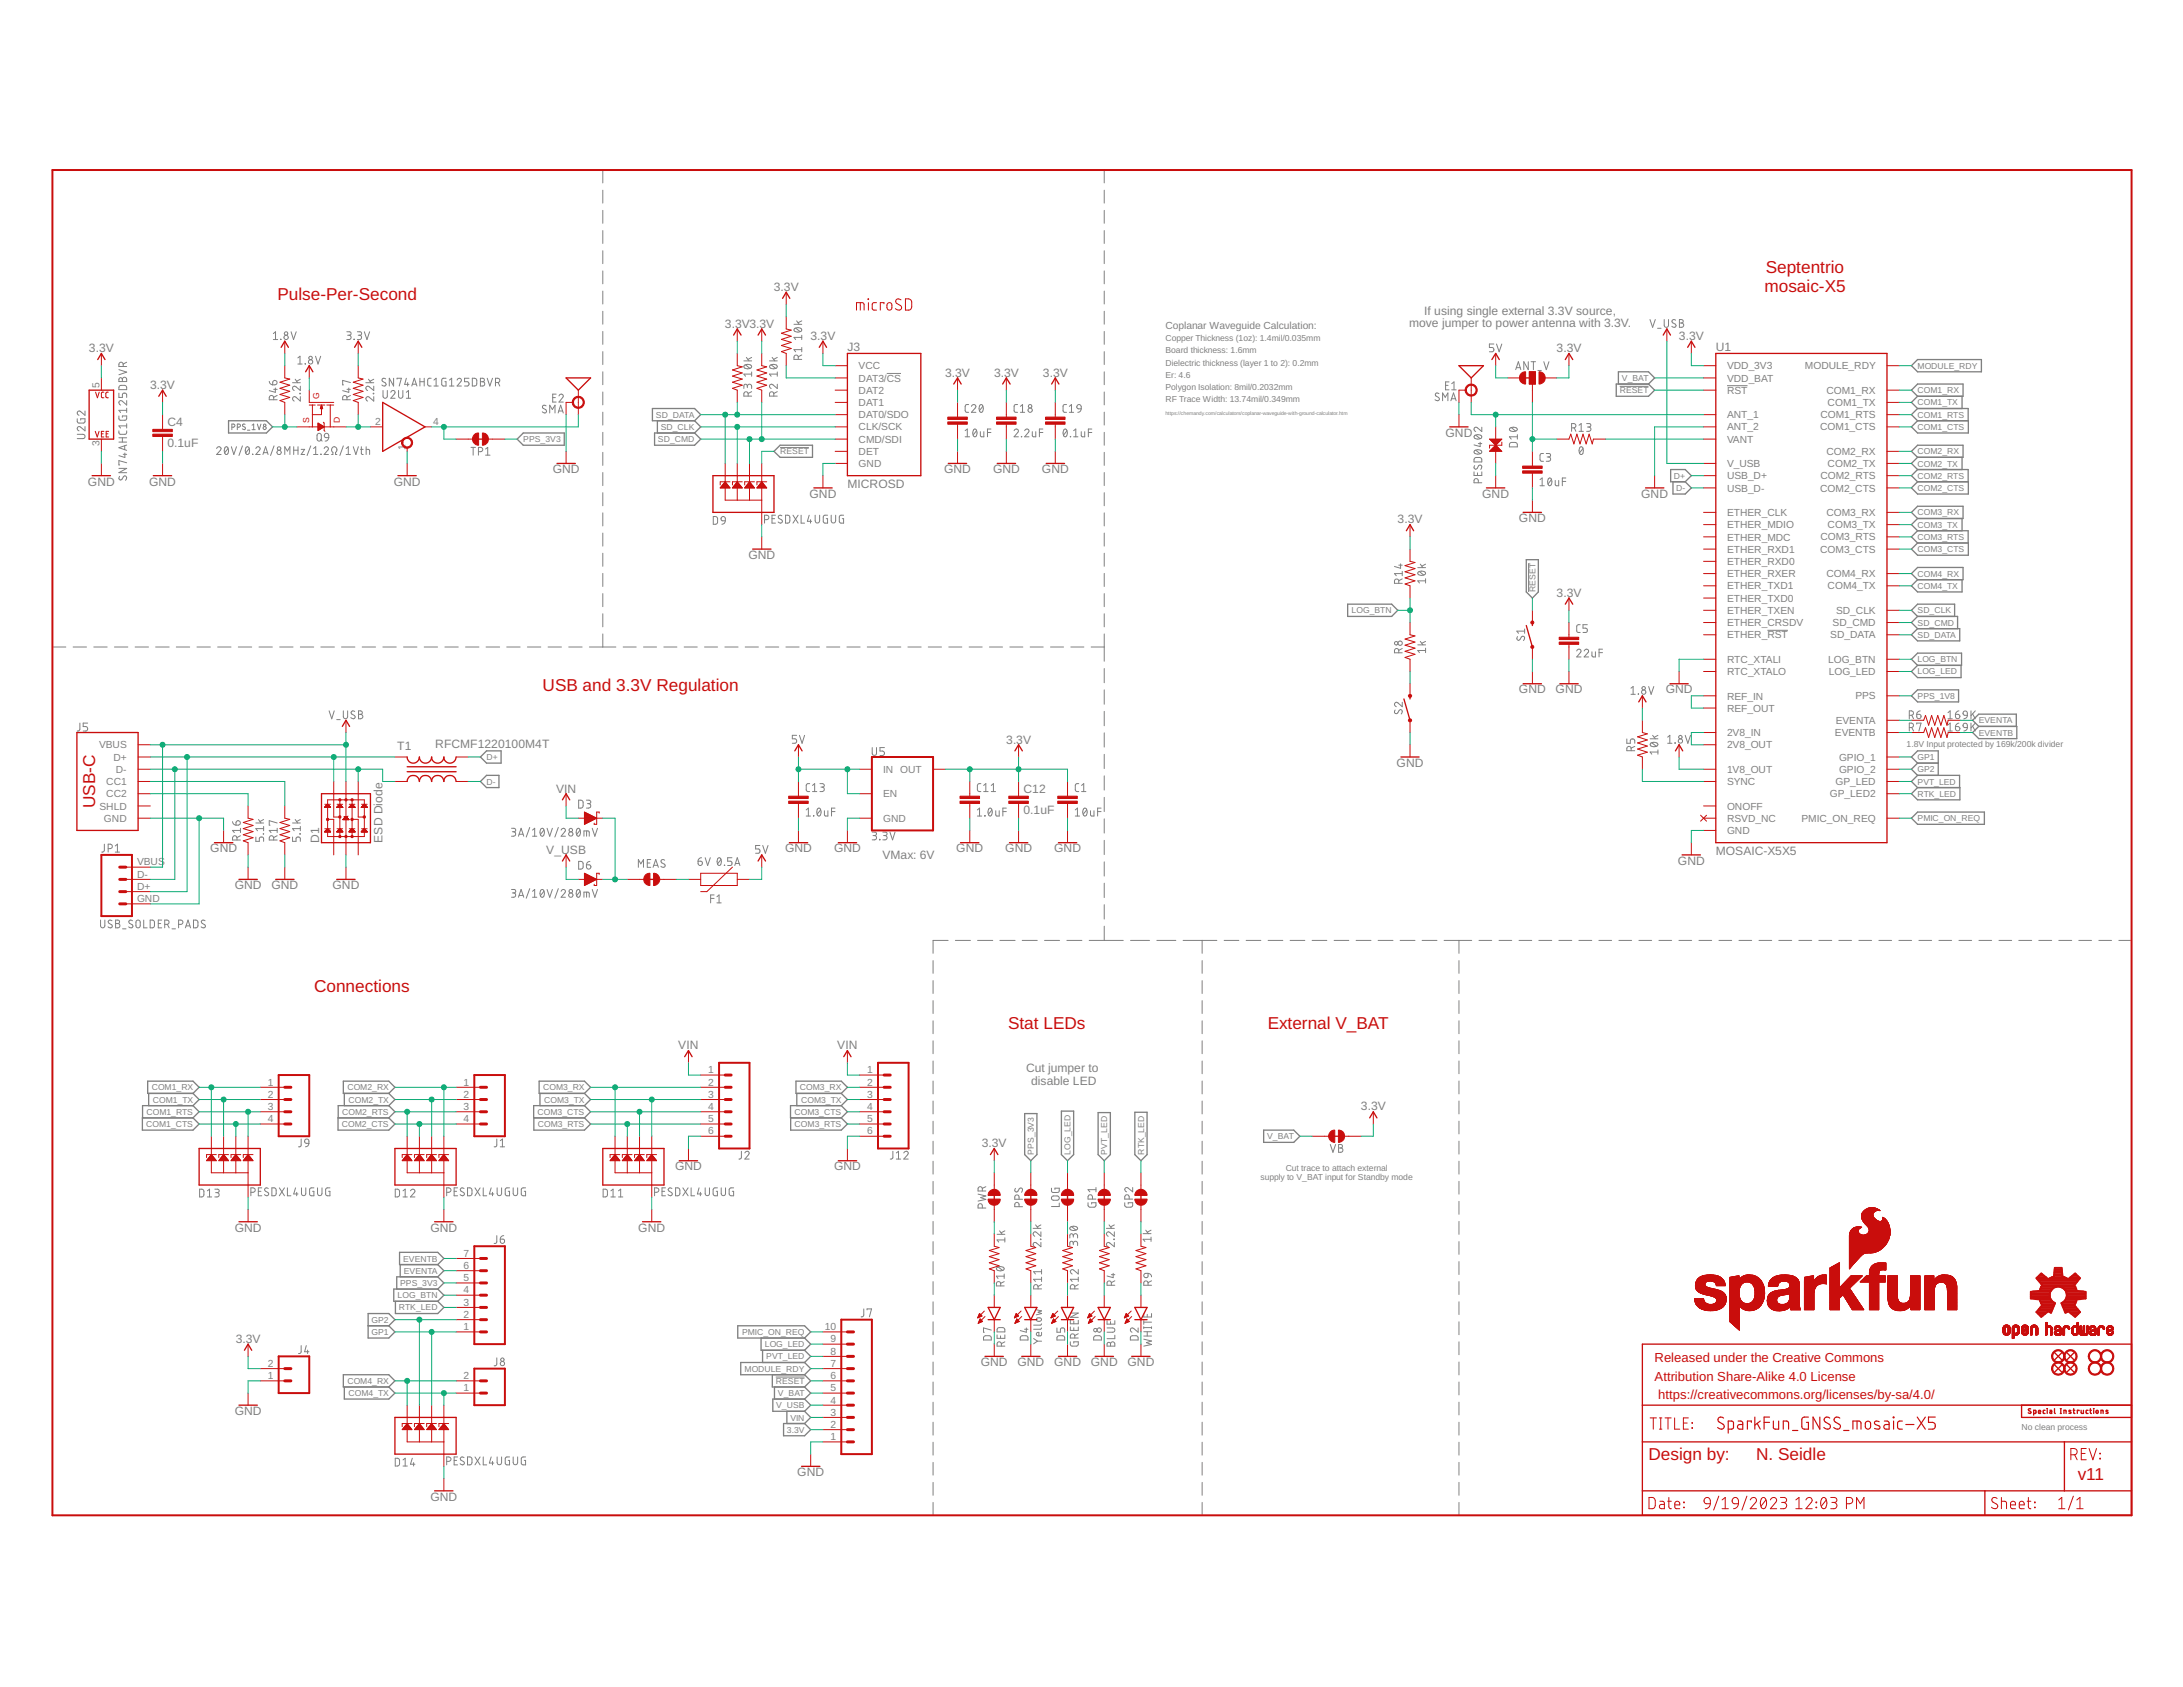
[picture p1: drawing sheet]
<svg xmlns="http://www.w3.org/2000/svg" width="279mm" height="216mm" viewBox="0 0 279 216" stroke-linecap="round" stroke-linejoin="round" font-family="sans-serif">
<defs><g id="words">
<g font-size="2.2" fill="#c90d0c">
<text x="226" y="35">Septentrio</text>
<text x="35.5" y="38.3">Pulse-Per-Second</text>
<text x="225.8" y="37.3">mosaic-X5</text>
<text x="69.5" y="88.4">USB and 3.3V Regulation</text>
<text x="12.2" y="103.4" transform="rotate(-90 12.2 103.4)">USB-C</text>
<text x="40.2" y="126.9">Connections</text>
<text x="129" y="131.6">Stat LEDs</text>
<text x="162.3" y="131.6">External V_BAT</text>
<text x="211" y="186.9">Design by:</text>
<text x="224.8" y="186.9">N. Seidle</text>
<text x="265.9" y="189.4">v11</text>
</g>
<g font-size="1.7" fill="#c90d0c">
<text x="211.8" y="174.4">Released under the Creative Commons</text>
<text x="211.8" y="176.7">Attribution Share-Alike 4.0 License</text>
<text x="212.2" y="179.1">https://creativecommons.org/licenses/by-sa/4.0/</text>
</g>
<g font-size="1.5" fill="#808080">
<text x="92.8" y="41.9">3.3V3.3V</text>
<text x="99" y="37.2">3.3V</text>
<text x="180.4" y="41.9">move jumper to power antenna with 3.3V.</text>
<text x="182.3" y="40.3">If using single external 3.3V source,</text>
<text x="11.4" y="45.1">3.3V</text>
<text x="103.7" y="43.5">3.3V</text>
<text x="108.5" y="44.9">J3</text>
<text x="199.2" y="45.1">3.3V</text>
<text x="214.9" y="43.5">3.3V</text>
<text x="219.6" y="44.9">U1</text>
<text x="19.2" y="49.8">3.3V</text>
<text x="121" y="48.2">3.3V</text>
<text x="127.2" y="48.2">3.3V</text>
<text x="133.5" y="48.2">3.3V</text>
<text x="21.4" y="57.2">0.1uF</text>
<text x="21.4" y="54.5">C4</text>
<text x="185" y="55.9">GND</text>
<text x="11.3" y="62.1">GND</text>
<text x="19.1" y="62.1">GND</text>
<text x="50.4" y="62.1">GND</text>
<text x="70.7" y="60.6">GND</text>
<text x="103.6" y="63.7">GND</text>
<text x="108.5" y="62.4">MICROSD</text>
<text x="120.8" y="60.6">GND</text>
<text x="127.1" y="60.6">GND</text>
<text x="133.4" y="60.6">GND</text>
<text x="189.7" y="63.7">GND</text>
<text x="210.1" y="63.7">GND</text>
<text x="95.8" y="71.5">GND</text>
<text x="178.9" y="67">3.3V</text>
<text x="194.4" y="66.8">GND</text>
<text x="199.2" y="76.4">3.3V</text>
<text x="194.4" y="88.8">GND</text>
<text x="199.1" y="88.8">GND</text>
<text x="213.2" y="88.8">GND</text>
<text x="50.9" y="95.9">T1</text>
<text x="55.7" y="95.8">RFCMF1220100M4T</text>
<text x="128.8" y="95.2">3.3V</text>
<text x="71.2" y="101.4">VIN</text>
<text x="131" y="101.5">C12</text>
<text x="178.8" y="98.1">GND</text>
<text x="40.8" y="107.8" transform="rotate(-90 40.8 107.8)">D1</text>
<text x="49" y="107.8" transform="rotate(-90 49 107.8)">ESD Diode</text>
<text x="131" y="104.2">0.1uF</text>
<text x="26.9" y="109.1">GND</text>
<text x="30" y="113.8">GND</text>
<text x="34.7" y="113.8">GND</text>
<text x="42.6" y="113.8">GND</text>
<text x="69.9" y="109.2">V_USB</text>
<text x="100.5" y="109.1">GND</text>
<text x="106.7" y="109.1">GND</text>
<text x="112.9" y="110">VMax: 6V</text>
<text x="122.4" y="109.1">GND</text>
<text x="128.7" y="109.1">GND</text>
<text x="134.9" y="109.1">GND</text>
<text x="214.8" y="110.7">GND</text>
<text x="219.6" y="109.4">MOSAIC-X5X5</text>
<text x="86.8" y="134.3">VIN</text>
<text x="107.2" y="134.3">VIN</text>
<text x="131.3" y="137.1">Cut jumper to</text>
<text x="132" y="138.8">disable LED</text>
<text x="174.2" y="142.1">3.3V</text>
<text x="86.4" y="149.8">GND</text>
<text x="106.7" y="149.8">GND</text>
<text x="125.7" y="146.8">3.3V</text>
<text x="30" y="157.6">GND</text>
<text x="55.1" y="157.6">GND</text>
<text x="81.7" y="157.6">GND</text>
<text x="30.2" y="171.9">3.3V</text>
<text x="125.5" y="174.8">GND</text>
<text x="130.2" y="174.8">GND</text>
<text x="134.9" y="174.8">GND</text>
<text x="139.6" y="174.8">GND</text>
<text x="144.3" y="174.8">GND</text>
<text x="30" y="181.1">GND</text>
<text x="102" y="188.9">GND</text>
<text x="55.1" y="192.1">GND</text>
</g>
<g font-size="1.3" fill="#808080">
<text x="109.9" y="47.3">VCC</text>
<text x="149.2" y="42.1">Coplanar Waveguide Calculation:</text>
<text x="221" y="47.3">VDD_3V3</text>
<text x="231" y="47.3">MODULE_RDY</text>
<text x="12.8" y="49.7" transform="rotate(-90 12.8 49.7)">5</text>
<text x="109.9" y="48.8">DAT3/CS</text>
<text x="109.9" y="53.5">DAT0/SDO</text>
<text x="109.9" y="50.4">DAT2</text>
<text x="109.9" y="52">DAT1</text>
<text x="221" y="48.8">VDD_BAT</text>
<text x="221" y="50.4">RST</text>
<text x="221" y="53.5">ANT_1</text>
<text x="233" y="53.5">COM1_RTS</text>
<text x="233.8" y="50.4">COM1_RX</text>
<text x="233.9" y="52">COM1_TX</text>
<text x="12.8" y="57.1" transform="rotate(-90 12.8 57.1)">3</text>
<text x="48" y="54.4">2</text>
<text x="51.9" y="57.5" transform="rotate(-90 51.9 57.5)">1</text>
<text x="55.5" y="54.4">4</text>
<text x="109.9" y="56.7">CMD/SDI</text>
<text x="109.9" y="59.8">GND</text>
<text x="109.9" y="55.1">CLK/SCK</text>
<text x="109.9" y="58.2">DET</text>
<text x="221" y="59.8">V_USB</text>
<text x="221" y="56.7">VANT</text>
<text x="221" y="55.1">ANT_2</text>
<text x="233" y="55.1">COM1_CTS</text>
<text x="233.8" y="58.2">COM2_RX</text>
<text x="233.9" y="59.8">COM2_TX</text>
<text x="221" y="62.9">USB_D-</text>
<text x="221" y="61.4">USB_D+</text>
<text x="233" y="62.9">COM2_CTS</text>
<text x="233" y="61.3">COM2_RTS</text>
<text x="221" y="66">ETHER_CLK</text>
<text x="221" y="67.6">ETHER_MDIO</text>
<text x="221" y="69.2">ETHER_MDC</text>
<text x="221" y="70.7">ETHER_RXD1</text>
<text x="233" y="70.7">COM3_CTS</text>
<text x="233" y="69.2">COM3_RTS</text>
<text x="233.8" y="66">COM3_RX</text>
<text x="233.9" y="67.6">COM3_TX</text>
<text x="221" y="72.3">ETHER_RXD0</text>
<text x="221" y="73.9">ETHER_RXER</text>
<text x="221" y="75.4">ETHER_TXD1</text>
<text x="221" y="77">ETHER_TXD0</text>
<text x="233.8" y="73.9">COM4_RX</text>
<text x="233.9" y="75.4">COM4_TX</text>
<text x="221" y="78.6">ETHER_TXEN</text>
<text x="221" y="80.1">ETHER_CRSDV</text>
<text x="221" y="81.7">ETHER_RST</text>
<text x="234.3" y="81.7">SD_DATA</text>
<text x="234.6" y="80.1">SD_CMD</text>
<text x="235" y="78.6">SD_CLK</text>
<text x="221" y="89.5">REF_IN</text>
<text x="221" y="86.4">RTC_XTALO</text>
<text x="221" y="84.8">RTC_XTALI</text>
<text x="234" y="84.8">LOG_BTN</text>
<text x="234.1" y="86.4">LOG_LED</text>
<text x="237.5" y="89.5">PPS</text>
<text x="12.7" y="95.8">VBUS</text>
<text x="221" y="95.8">2V8_OUT</text>
<text x="221" y="94.2">2V8_IN</text>
<text x="221" y="91.1">REF_OUT</text>
<text x="234.8" y="94.2">EVENTB</text>
<text x="235" y="92.7">EVENTA</text>
<text x="13.6" y="100.5">CC1</text>
<text x="14.5" y="97.3">D+</text>
<text x="14.8" y="98.9">D-</text>
<text x="113" y="98.9">IN OUT</text>
<text x="221" y="100.5">SYNC</text>
<text x="221" y="98.9">1V8_OUT</text>
<text x="234.9" y="100.5">GP_LED</text>
<text x="235.4" y="98.9">GPIO_2</text>
<text x="235.4" y="97.3">GPIO_1</text>
<text x="12.7" y="103.6">SHLD</text>
<text x="13.3" y="105.2">GND</text>
<text x="13.6" y="102">CC2</text>
<text x="113" y="105.2">GND</text>
<text x="113" y="102">EN</text>
<text x="221" y="106.7">GND</text>
<text x="221" y="103.6">ONOFF</text>
<text x="221" y="105.2">RSVD_NC</text>
<text x="230.6" y="105.2">PMIC_ON_REQ</text>
<text x="234.2" y="102">GP_LED2</text>
<text x="17.5" y="110.8">VBUS</text>
<text x="17.5" y="112.3">D-</text>
<text x="17.5" y="113.9">D+</text>
<text x="17.5" y="115.4">GND</text>
<text x="90.6" y="137.4">1</text>
<text x="111" y="137.4">1</text>
<text x="34.3" y="138.9">1</text>
<text x="34.3" y="140.5">2</text>
<text x="34.3" y="142.1">3</text>
<text x="34.3" y="143.6">4</text>
<text x="59.3" y="138.9">1</text>
<text x="59.3" y="140.5">2</text>
<text x="59.3" y="142.1">3</text>
<text x="59.3" y="143.6">4</text>
<text x="90.6" y="138.9">2</text>
<text x="90.6" y="140.5">3</text>
<text x="90.6" y="142.1">4</text>
<text x="90.6" y="143.6">5</text>
<text x="111" y="138.9">2</text>
<text x="111" y="140.5">3</text>
<text x="111" y="142.1">4</text>
<text x="111" y="143.6">5</text>
<text x="90.6" y="145.2">6</text>
<text x="111" y="145.2">6</text>
<text x="59.3" y="160.8">7</text>
<text x="59.3" y="167.1">3</text>
<text x="59.3" y="165.5">4</text>
<text x="59.3" y="164">5</text>
<text x="59.3" y="162.4">6</text>
<text x="59.3" y="170.2">1</text>
<text x="59.3" y="168.7">2</text>
<text x="105.6" y="170.2">10</text>
<text x="106.3" y="173.4">8</text>
<text x="106.3" y="171.8">9</text>
<text x="34.3" y="176.5">1</text>
<text x="34.3" y="174.9">2</text>
<text x="59.3" y="178.1">1</text>
<text x="59.3" y="176.5">2</text>
<text x="106.3" y="179.6">4</text>
<text x="106.3" y="178.1">5</text>
<text x="106.3" y="176.5">6</text>
<text x="106.3" y="174.9">7</text>
<text x="106.3" y="184.3">1</text>
<text x="106.3" y="182.8">2</text>
<text x="106.3" y="181.2">3</text>
</g>
<g font-size="1.1" fill="#808080">
<text x="149.2" y="45.2">Board thickness: 1.6mm</text>
<text x="149.2" y="43.7">Copper Thickness (1oz): 1.4mil/0.035mm</text>
<text x="149.2" y="46.8">Dielectric thickness (layer 1 to 2): 0.2mm</text>
<text x="245.4" y="47.2">MODULE_RDY</text>
<text x="84" y="53.4">SD_DATA</text>
<text x="149.2" y="48.4">Er: 4.6</text>
<text x="149.2" y="51.5">RF Trace Width: 13.74mil/0.349mm</text>
<text x="149.2" y="49.9">Polygon Isolation: 8mil/0.2032mm</text>
<text x="207.3" y="50.3">RESET</text>
<text x="207.6" y="48.8">V_BAT</text>
<text x="245.4" y="50.3">COM1_RX</text>
<text x="245.4" y="51.9">COM1_TX</text>
<text x="245.4" y="53.4">COM1_RTS</text>
<text x="67" y="56.6">PPS_3V3</text>
<text x="84.2" y="56.6">SD_CMD</text>
<text x="84.6" y="55">SD_CLK</text>
<text x="99.8" y="58.1">RESET</text>
<text x="245.4" y="55">COM1_CTS</text>
<text x="245.4" y="58.1">COM2_RX</text>
<text x="245.4" y="59.7">COM2_TX</text>
<text x="214.2" y="61.3">D+</text>
<text x="214.5" y="62.8">D-</text>
<text x="245.4" y="61.3">COM2_RTS</text>
<text x="245.4" y="62.8">COM2_CTS</text>
<text x="245.4" y="66">COM3_RX</text>
<text x="245.4" y="67.5">COM3_TX</text>
<text x="245.4" y="69.1">COM3_RTS</text>
<text x="245.4" y="70.7">COM3_CTS</text>
<text x="196.5" y="75.8" transform="rotate(-90 196.5 75.8)">RESET</text>
<text x="245.4" y="73.8">COM4_RX</text>
<text x="245.4" y="75.4">COM4_TX</text>
<text x="173" y="78.5">LOG_BTN</text>
<text x="245.4" y="80.1">SD_CMD</text>
<text x="245.4" y="78.5">SD_CLK</text>
<text x="245.4" y="81.6">SD_DATA</text>
<text x="245.4" y="84.8">LOG_BTN</text>
<text x="245.4" y="86.3">LOG_LED</text>
<text x="245.4" y="89.4">PPS_1V8</text>
<text x="244" y="95.5">1.8V Input protected by 169k/200k divider</text>
<text x="253.3" y="92.6">EVENTA</text>
<text x="253.3" y="94.1">EVENTB</text>
<text x="62.3" y="97.3">D+</text>
<text x="62.3" y="100.4">D-</text>
<text x="245.4" y="97.3">GP1</text>
<text x="245.4" y="98.8">GP2</text>
<text x="245.4" y="100.4">PVT_LED</text>
<text x="245.4" y="102">RTK_LED</text>
<text x="245.4" y="105.1">PMIC_ON_REQ</text>
<text x="18.7" y="142.7">COM1_RTS</text>
<text x="19.4" y="139.5">COM1_RX</text>
<text x="19.6" y="141.1">COM1_TX</text>
<text x="43.8" y="142.7">COM2_RTS</text>
<text x="44.5" y="139.5">COM2_RX</text>
<text x="44.6" y="141.1">COM2_TX</text>
<text x="68.8" y="142.7">COM3_CTS</text>
<text x="69.5" y="139.5">COM3_RX</text>
<text x="69.7" y="141.1">COM3_TX</text>
<text x="101.7" y="142.7">COM3_CTS</text>
<text x="102.4" y="139.5">COM3_RX</text>
<text x="102.5" y="141.1">COM3_TX</text>
<text x="18.7" y="144.2">COM1_CTS</text>
<text x="43.8" y="144.2">COM2_CTS</text>
<text x="68.8" y="144.2">COM3_RTS</text>
<text x="101.7" y="144.2">COM3_RTS</text>
<text x="132.3" y="147.8" transform="rotate(-90 132.3 147.8)">PPS_3V3</text>
<text x="137" y="147.8" transform="rotate(-90 137 147.8)">LOG_LED</text>
<text x="141.7" y="147.8" transform="rotate(-90 141.7 147.8)">PVT_LED</text>
<text x="146.4" y="147.8" transform="rotate(-90 146.4 147.8)">RTK_LED</text>
<text x="162.2" y="145.8">V_BAT</text>
<text x="164.6" y="149.9">Cut trace to attach external</text>
<text x="161.3" y="151.1">supply to V_BAT input for Standby mode</text>
<text x="51.6" y="161.5">EVENTB</text>
<text x="50.9" y="166.1">LOG_BTN</text>
<text x="51.1" y="167.7">RTK_LED</text>
<text x="51.2" y="164.6">PPS_3V3</text>
<text x="51.7" y="163">EVENTA</text>
<text x="47.6" y="170.8">GP1</text>
<text x="47.6" y="169.3">GP2</text>
<text x="95" y="170.8">PMIC_ON_REQ</text>
<text x="97.9" y="172.4">LOG_LED</text>
<text x="98.1" y="174">PVT_LED</text>
<text x="44.5" y="177.1">COM4_RX</text>
<text x="44.6" y="178.7">COM4_TX</text>
<text x="95.3" y="175.5">MODULE_RDY</text>
<text x="99.3" y="177.1">RESET</text>
<text x="99.6" y="178.7">V_BAT</text>
<text x="99.3" y="180.2">V_USB</text>
<text x="100.7" y="183.4">3.3V</text>
<text x="101.2" y="181.8">VIN</text>
<text x="258.7" y="183">No clean process</text>
</g>
<g font-size="1.1" fill="#c90d0c">
<text x="40.8" y="51" transform="rotate(-90 40.8 51)">G</text>
<text x="39.6" y="54.1" transform="rotate(-90 39.6 54.1)">S</text>
<text x="43.5" y="54.2" transform="rotate(-90 43.5 54.2)">D</text>
</g>
<text font-size=".7" fill="#808080" x="149.2" y="53.1">https://chemandy.com/calculators/coplanar-waveguide-with-ground-calculator.htm</text>
</g></defs>
<g fill="none" stroke="#808080" stroke-width=".13">
<path d="M77.2 21.8v1.6M77.2 24.3v1.7M77.2 26.9v1.7M77.2 29.5v1.7M77.2 32.1v1.6M77.2 34.7v1.6M77.2 37.3v1.6M77.2 39.8v1.7M141.3 21.8v1.6M141.3 24.3v1.7M141.3 26.9v1.7M141.3 29.5v1.7"/>
<path d="M141.3 32.1v1.6M141.3 34.7v1.6M141.3 37.3v1.6M141.3 39.8v1.7M9.9 55.6h.7a.28 .28 0 0 1 .3 .3 .28 .28 0 0 1-.3 .2h-.7M9.9 53.6v.3l.1 .2h.7l.2-.1v-.4h-.6v.2M10.9 54.6v.5l-.6-.4a.27 .27 0 0 0-.4 .1 .27 .27 0 0 0 .2 .3M10.9 52.6v.5l-.6-.4a.27 .27 0 0 0-.4 .1 .27 .27 0 0 0 .2 .3M15.2 55.1v.4l.2 .1h.7l.1-.5M15.2 53.2v.4l.1 .2h.7l.2-.1v-.5h-.5v.2M15.2 50.3v.6h.5v-.4a.28 .28 0 0 1 .2-.2 .28 .28 0 0 1 .3 .2v.4M15.2 59.9h1l-1 .6h1"/>
<path d="M15.2 56.6h1M15.2 56h1M15.2 47.3l1 .3-1 .4M15.3 49.4l.2-.1h.5l.2 .2v.4h-1zM15.3 48.4a.23 .23 0 0 1 .4 .2 .28 .28 0 0 1 .2-.3 .28 .28 0 0 1 .3 .3v.2h-1zM15.7 48.6v.2M15.7 56v.6M15.8 46.9v-.3a.28 .28 0 0 0-.3-.3 .28 .28 0 0 0-.3 .3v.3h1M15.8 58.1h.4M16 57v.6M16 58v.5l-.8-.2M16.2 51.3v.5l-.5-.4a.27 .27 0 0 0-.4 0 .27 .27 0 0 0 0 .4h.1"/>
<path d="M16.2 59.2l-1-.3v.6h.1M16.2 57l-1 .3 1 .3M16.2 52.2v.6M16.2 54.2v.6M16.2 54.5h-1l.2 .3M16.2 52.5h-1l.2 .3M16.2 46.4l-.4 .2M27.7 57.4a.28 .28 0 0 1 .4-.2 .28 .28 0 0 1 .1 .4l-.5 .6h.6M28.8 57.2h.2a.59 .59 0 0 1 0 1 .61 .61 0 0 1-.2-1zM29.2 57.4l-.5 .6M29.6 57.2l.3 1 .4-1M29.7 54.7h.2a.2 .2 0 0 0 .2-.2 .2 .2 0 0 0-.2-.2h-.2v.7"/>
<path d="M30.4 54.7h.2a.2 .2 0 0 0 .2-.2 .2 .2 0 0 0-.2-.2h-.2v.7M31 57.1l-.4 1.2M31.4 54.3h-.3l-.1 .1 .3 .3 .1 .2-.1 .1-.3-.1M31.5 57.2h.2a.59 .59 0 0 1 0 1 .61 .61 0 0 1-.2-1zM31.7 55.1h.3M31.9 57.4l-.4 .6M32.3 54.4l.2-.1v.7M32.3 55h.4M32.3 58.2h.1M32.7 57.4a.27 .27 0 0 1 .4-.2 .27 .27 0 0 1 .1 .4l-.5 .6h.6M32.9 54.3l.3 .7 .2-.7M33.7 58.2l.3-1 .3 1"/>
<path d="M33.7 57.9h.5M34.5 48.8a.47 .47 0 0 0 .4 .5M35 42.7l.3-.2v1M35 43.5h.5M35 51.2v-.3a.29 .29 0 0 0-.3-.3 .29 .29 0 0 0-.2 .3v.3h1M35 48.7a.29 .29 0 0 1 .5 .2 .29 .29 0 0 1-.3 .4h-.3v-.4zM35 49.8h.5M35.1 57.1l-.5 1.2M35.2 49.7v.5l-.7-.2M35.5 50.6l-.5 .2M35.9 43.5h.1M36.4 58.2v-1l.4 .5 .3-.5v1"/>
<path d="M37.3 42.5l.3 1 .3-1M37.4 49h1M37.6 57.2v1M37.6 57.6h.5M37.8 48.5l.3 .5M38.1 45.8l.3-.2v1M38.1 46.6h.6M38.1 57.2v1M38.4 50.3v.1zM38.4 50.8v.5l-.5-.5a.27 .27 0 0 0-.4 .1 .27 .27 0 0 0 0 .4h.2M38.4 49.4v.6l-.5-.5a.28 .28 0 0 0-.5 .1 .28 .28 0 0 0 .3 .4M38.4 48.5l-.4 .3"/>
<path d="M38.5 57.5h.5l-.5 .7h.5M39.1 46.6h.1M39.8 57.1l-.5 1.2M40.1 58.2h.6M40.1 57.4l.3-.2v1M40.4 45.6l.3 1 .3-1M40.6 55.6a.28 .28 0 0 1 .3-.1 .28 .28 0 0 1 .2 .2v.5a.28 .28 0 0 1-.2 .3 .28 .28 0 0 1-.3-.3zM41 56.2l.2 .3M41 58.1l.1 .1zM41.5 57.4a.27 .27 0 0 1 .4-.2 .27 .27 0 0 1 .1 .4l-.5 .6h.5M41.6 55.5a.28 .28 0 0 1 .3 0 .28 .28 0 0 1 .2 .2v.3h-.5l-.1-.2zM42.1 56a.47 .47 0 0 1-.5 .5"/>
<path d="M42.4 58.2h.2v-.3a.38 .38 0 0 1-.1-.6 .38 .38 0 0 1 .6 0 .38 .38 0 0 1-.2 .6v.3h.2M43.9 57.1l-.4 1.2M44.3 58.2h.6M44.3 57.4l.3-.2v1M44.4 42.5h.4a.23 .23 0 0 1 .1 .2 .23 .23 0 0 1-.2 .2h-.2M44.4 51.2v-.3a.28 .28 0 0 0-.3-.3 .28 .28 0 0 0-.2 .3v.3h1M44.4 49.8h.5M44.6 49.7v.5l-.7-.2M44.7 42.9a.28 .28 0 0 1 .2 .3 .28 .28 0 0 1-.2 .3h-.3M44.9 49l-1-.3v.6h.1M44.9 50.6l-.5 .2M45.2 57.2l.4 1 .3-1"/>
<path d="M45.3 43.4l.1 .1zM45.7 42.5h.4a.23 .23 0 0 1 .2 .1 .23 .23 0 0 1-.1 .3h-.4M46 42.9a.28 .28 0 0 1 .3 .3 .28 .28 0 0 1-.3 .3h-.3M46.1 57.5h.4M46.2 57.2v.8l.3 .2M46.6 42.5l.4 1 .3-1M46.8 49h1M46.9 57.5l.4 .1v.6M46.9 57.2v1M47.2 48.5l.3 .5M47.8 50.3v.1zM47.8 50.8v.5l-.5-.5a.28 .28 0 0 0-.5 .1 .28 .28 0 0 0 .3 .4"/>
<path d="M47.8 49.4v.6l-.5-.5a.27 .27 0 0 0-.5 .1 .27 .27 0 0 0 .3 .4M47.8 48.5l-.5 .3M49 50v.7a.28 .28 0 0 0 .3 .3 .28 .28 0 0 0 .3-.3v-.7M49.4 48.5a.27 .27 0 0 0-.3-.1 .27 .27 0 0 0-.2 .2l.1 .2 .3 .2a.22 .22 0 0 1 .1 .3 .22 .22 0 0 1-.2 .1l-.3-.1M50 50.2a.27 .27 0 0 1 .4-.2 .27 .27 0 0 1 .1 .4l-.5 .6h.6M50.4 48.4v1l-.6-1v1M50.8 48.5v-.1h.6l-.3 1M51 50v.7a.28 .28 0 0 0 .3 .3 .28 .28 0 0 0 .3-.3v-.7M52 51h.6M52 50.2l.3-.2v1M52 48.4l-.2 .8h.5M52.2 49v.4"/>
<path d="M52.7 49.4l.3-1 .4 1M52.8 49.2h.5M53.7 48.9h.6M53.7 48.4v1M54.3 48.4v1M55.2 48.4h-.4l-.1 .2 .1 .7v.1h.4M55.5 49.4h.6M55.5 48.6l.3-.2v1M57.1 48.4h-.5v.1l-.1 .7 .1 .2h.5v-.5h-.2M57.5 49.4h.6M57.5 48.6l.3-.2v1M58.5 48.6a.27 .27 0 0 1 .4-.2 .27 .27 0 0 1 .1 .5l-.5 .5h.6"/>
<path d="M60 48.4h-.5v.5h.3a.28 .28 0 0 1 .2 .2 .28 .28 0 0 1-.2 .3h-.3M60.3 57.3h.6M60.5 48.4l.4 .1 .1 .6a.26 .26 0 0 1-.3 .3h-.2zM60.6 57.3v1M61.2 57.8h.3a.28 .28 0 0 0 .3-.3 .28 .28 0 0 0-.3-.2h-.3v1M61.5 48.4h.4a.23 .23 0 0 1 .1 .3 .23 .23 0 0 1-.2 .2 .28 .28 0 0 1 .2 .2 .28 .28 0 0 1-.2 .3h-.3zM61.5 48.9h.3M62.1 57.5l.3-.2v1M62.1 58.3h.6M62.4 48.4l.3 1 .3-1M63.4 49h.3a.28 .28 0 0 0 .3-.3 .28 .28 0 0 0-.3-.3h-.3v1M63.8 49l.2 .4"/>
<path d="M69.9 51.9a.27 .27 0 0 0-.3 0 .27 .27 0 0 0-.2 .2v.1l.4 .2a.24 .24 0 0 1 0 .4l-.4-.1M70.4 52.9v-1l.3 .5 .3-.5v1M70.7 50.9h.4M71.2 50.4h-.5v1.1h.5M71.4 52.9l.4-1 .3 1M71.5 52.6h.5M71.5 50.7a.27 .27 0 0 1 .4-.2 .27 .27 0 0 1 .1 .4l-.5 .6h.6M77.2 42.4v1.7M77.2 45v1.7M77.2 47.6v1.6M77.2 50.2v1.6M77.2 52.7v1.7"/>
<path d="M77.2 55.3v1.7M77.2 57.9v1.7M95.2 46.2h1M95.3 46.8a.63 .63 0 0 1 .9 .1 .57 .57 0 0 1-1 0zM95.4 46.7l.6 .4M95.5 45.7l.4 .5M95.7 49.4a.28 .28 0 0 1 .2-.2 .28 .28 0 0 1 .3 .2v.3M95.7 49.6v-.2a.23 .23 0 0 0-.4-.2l-.1 .1v.4M95.8 50.7v-.3a.28 .28 0 0 0-.3-.3 .28 .28 0 0 0-.3 .3v.3h1M96.2 47.9h-1l.2 .3M96.2 47.6v.6M96.2 45.7l-.5 .3"/>
<path d="M96.2 50.1l-.4 .3M98.5 46.2h1M98.6 46.8a.63 .63 0 0 1 .9 .1 .57 .57 0 0 1-1 0zM98.7 46.7l.6 .4M98.8 45.7l.4 .5M99 50.7v-.3a.28 .28 0 0 0-.2-.3 .28 .28 0 0 0-.3 .3v.3h1M99.5 49.2v.5l-.6-.4a.28 .28 0 0 0-.4 0 .28 .28 0 0 0 .2 .4M99.5 47.9h-1l.2 .3M99.5 47.6v.6M99.5 45.7l-.5 .3M99.5 50.1l-.5 .3M99.8 57.3h3.7"/>
<path d="M101.6 41.5h1M101.7 42.1a.61 .61 0 0 1 .9 .1 .59 .59 0 0 1-1 0zM101.8 42l.6 .4M102 41.1l.3 .4M102.2 46v-.3a.28 .28 0 0 0-.3-.3 .28 .28 0 0 0-.3 .3v.3h1M102.6 43.2h-1l.2 .3M102.6 42.9v.6M102.6 44.5v.5M102.6 41.1l-.4 .2M102.6 45.4l-.4 .3M102.6 44.7h-1l.2 .3M113.5 47.8h1.8"/>
<path d="M123.5 55.9h.6M123.5 55.1l.3-.2v1M124 51.8h-.4l-.1 .2 .1 .7 .4 .1M124.3 52a.28 .28 0 0 1 .4-.2 .28 .28 0 0 1 .1 .4l-.5 .6h.6M124.6 55l.2-.1a.59 .59 0 0 1 0 1 .63 .63 0 0 1-.2-.9zM125 55.1l-.5 .6M125.4 51.8h.2a.59 .59 0 0 1 0 1 .63 .63 0 0 1-.2-1zM125.5 55.2v.6l.1 .1h.3v-.7M125.8 52l-.5 .6M126.4 55.4h.4M126.8 54.9h-.4v1M129.8 55.1a.27 .27 0 0 1 .4-.2 .27 .27 0 0 1 .1 .5l-.5 .5h.5"/>
<path d="M130.2 51.8h-.3l-.1 .2v.7l.4 .1M130.6 52.8h.5M130.6 52l.3-.2v1M130.7 55.9h.1M131.1 55.1a.27 .27 0 0 1 .4-.2 .27 .27 0 0 1 .1 .5l-.5 .5h.6M132.1 55.2v.6l.2 .1h.3v-.7M133 55.4h.5M133.5 54.9h-.5v1M136.2 55l.1-.1a.59 .59 0 0 1 0 1 .63 .63 0 0 1-.1-.9zM136.5 51.8h-.3l-.1 .2v.7l.4 .1M136.6 55.1l-.5 .6M136.9 52.8h.5"/>
<path d="M136.9 52l.2-.2v1M137 55.9h.1M137.4 55.9h.6M137.4 55.1l.3-.2v1M137.9 51.8a.28 .28 0 0 1 .3 0 .28 .28 0 0 1 .2 .2v.3h-.5l-.1-.2zM138.4 55.2v.6l.2 .1h.2v-.7M138.4 52.3a.43 .43 0 0 1-.5 .5M139.3 55.4h.4M139.7 54.9h-.4v1M141.3 42.4v1.7M141.3 45v1.7M141.3 47.6v1.6"/>
<path d="M141.3 50.2v1.6M141.3 52.7v1.7M141.3 55.3v1.7M141.3 57.9v1.7M184.2 50.4a.26 .26 0 0 0-.4-.1 .26 .26 0 0 0-.1 .3l.5 .3a.22 .22 0 0 1-.2 .4l-.3-.1M184.6 51.3v-1l.4 .5 .3-.5v1M185 49.3h.3M185.5 48.9h-.5v1h.5M185.7 51.3l.3-1 .4 1M185.8 51h.5M185.8 49.9h.6M185.8 49.1l.3-.2v1"/>
<path d="M188.7 57.7a.61 .61 0 0 1 1 .1 .59 .59 0 0 1-1 0zM188.7 55.8a.63 .63 0 0 1 1 .1 .57 .57 0 0 1-1 0zM188.7 59.6a.25 .25 0 0 0 0 .3 .25 .25 0 0 0 .3 .1l.2-.4a.23 .23 0 0 1 .3-.1 .23 .23 0 0 1 .2 .2l-.2 .4M188.7 58.6l.2-.1 .6 .1 .1 .1 .1 .4h-1zM188.9 57.6l.5 .5M188.9 55.7l.5 .4M189.2 56.8h.5M189.4 56.6v.5l-.7-.2M189.7 54.7v.5l-.6-.4a.28 .28 0 0 0-.4 0 .28 .28 0 0 0 .2 .4M191.2 44h-.6v.5h.4a.28 .28 0 0 1 .2 .2 .28 .28 0 0 1-.2 .3h-.4M191.5 44l.4 1 .3-1M193.3 54.8a.65 .65 0 0 1 .9 .1 .61 .61 0 0 1-1 0z"/>
<path d="M193.3 56.7l.2-.1h.5l.2 .2v.4h-1zM193.4 54.7l.6 .5M194 47.3l.3-1 .3 1M194.1 47.1h.5M194.2 55.9h-1l.2 .3M194.2 55.6v.6M195.6 46.3v1l-.6-1v1M196 46.3h.5M196.3 46.3v1M196.8 47.4h.5M197.5 58l-.3 .1-.1 .2v.6l.1 .1h.3M197.6 46.3l.3 1 .3-1"/>
<path d="M197.9 58l.5 .1a.23 .23 0 0 1 .1 .2 .23 .23 0 0 1-.3 .2h-.2M198.2 58.5a.28 .28 0 0 1 .3 .3 .28 .28 0 0 1-.3 .2h-.3M201.1 54.8h.3a.28 .28 0 0 0 .3-.3 .28 .28 0 0 0-.3-.3h-.3v1M201.5 54.8l.2 .4M202.1 54.4l.3-.2v1M202.1 55.2h.5M202.2 57.2h.2a.59 .59 0 0 1 0 1 .61 .61 0 0 1-.2-1zM202.6 57.4l-.4 .6M203.1 54.2h.3a.22 .22 0 0 1 .2 .2 .22 .22 0 0 1-.1 .2l-.3 .1M203.3 54.7a.28 .28 0 0 1 .3 .2 .28 .28 0 0 1-.3 .3h-.2M207.3 49.4h3.7M211.2 40.9l.3 1 .4-1"/>
<path d="M212.2 42h.4M213 40.9v.7a.28 .28 0 0 0 .3 .3 .28 .28 0 0 0 .3-.3v-.7M214.5 41a.27 .27 0 0 0-.3-.1 .27 .27 0 0 0-.2 .2l.1 .2 .3 .2a.22 .22 0 0 1 .1 .2 .22 .22 0 0 1-.2 .2l-.3-.1M214.9 40.9h.4a.22 .22 0 0 1 .1 .3 .22 .22 0 0 1-.2 .1 .28 .28 0 0 1 .3 .3 .28 .28 0 0 1-.3 .3h-.3zM214.9 41.3h.3M221 49.4h2.7M15.3 61a.25 .25 0 0 0-.1 .3 .25 .25 0 0 0 .3 .1l.4-.5a.22 .22 0 0 1 .3 .2l-.1 .4M77.2 60.5v1.6M77.2 63.1v1.6M77.2 65.6v1.7M77.2 68.2v1.7M77.2 70.8v1.7"/>
<path d="M77.2 73.4v1.7M77.2 76v1.6M77.2 78.5v1.7M91.3 66.1h.4l.1 .2v.5l-.1 .3h-.4zM92.3 66.3a.28 .28 0 0 1 .3-.2 .28 .28 0 0 1 .2 .3v.3l-.4-.1-.1-.1zM92.8 66.7a.43 .43 0 0 1-.4 .4M97.9 66.5h.2a.29 .29 0 0 0 .3-.3 .29 .29 0 0 0-.3-.3h-.2v1.1M98.8 66.4h.3M99.3 65.9h-.5v1.1h.5M100.1 66a.25 .25 0 0 0-.4 0 .25 .25 0 0 0 0 .4l.3 .1a.23 .23 0 0 1 .1 .3 .23 .23 0 0 1-.2 .2l-.3-.2M100.5 65.9l.5 .1 .1 .7a.26 .26 0 0 1-.3 .3h-.3zM101.5 65.9l.7 1.1"/>
<path d="M102.2 65.9l-.7 1.1M102.5 65.9v1.1h.5M103.6 65.9l-.3 .8h.6M103.7 66.5v.5M104.3 65.9v.8a.29 .29 0 0 0 .3 .2 .29 .29 0 0 0 .3-.2v-.8M105.9 65.9h-.3l-.2 .2v.6l.1 .2 .4 .1v-.6h-.2M106.4 65.9v.8a.29 .29 0 0 0 .3 .2 .29 .29 0 0 0 .3-.2v-.8M108 65.9h-.4l-.2 .2v.6l.1 .2 .5 .1v-.6h-.2M141.3 60.5v1.6M141.3 63.1v1.6M141.3 65.6v1.7M141.3 68.2v1.7"/>
<path d="M141.3 70.8v1.7M141.3 73.4v1.7M141.3 76v1.6M141.3 78.5v1.7M179 74.7v-.3a.28 .28 0 0 0-.2-.3 .28 .28 0 0 0-.3 .3v.3h1M179 72.3h.5M179.3 72.2v.5l-.8-.2M179.5 73.1v.6M179.5 74.1l-.5 .2M179.5 73.4h-1l.2 .3M181.5 73.3a.65 .65 0 0 1 1 .1 .59 .59 0 0 1-1 0zM181.5 72.6h1"/>
<path d="M181.7 73.2l.5 .4M181.8 72.2l.3 .4M182.5 74.1v.5M182.5 74.3h-1l.2 .3M182.5 72.2l-.5 .3M188.7 60.4v.5h1v-.5M189.1 60.5v.4M189.2 61.8v-.3a.28 .28 0 0 0-.3-.3 .28 .28 0 0 0-.2 .3v.3h1M195.6 72.1v3.7M197.1 61.4l.3-.2v1M197.1 62.2h.6M198.2 61.2h.2a.59 .59 0 0 1 0 1 .63 .63 0 0 1-.2-1z"/>
<path d="M198.6 61.4l-.5 .6M199.1 61.5v.6l.1 .1h.3v-.7M200 61.6h.4M200.4 61.2h-.4v1M202.2 79.9l-.3 .1-.1 .2v.6l.4 .1M203.2 79.9h-.6v.5h.3a.28 .28 0 0 1 .3 .3 .28 .28 0 0 1-.3 .2h-.3M6.7 82.8h1.7M9.4 82.8h1.7M10.2 92.5v.8a.27 .27 0 0 1-.3 .3M11.2 92.5h-.6v.5h.5l.1 .2-.1 .3-.5 .1M12 82.8h1.7M14.6 82.8h1.8"/>
<path d="M17.3 82.8h1.7M19.9 82.8h1.8M22.6 82.8h1.7M25.2 82.8h1.7M27.9 82.8h1.7M30.5 82.8h1.7M33.1 82.8h1.8M35.8 82.8h1.7M38.4 82.8h1.8M41.1 82.8h1.7M42.1 91l.4 1 .3-1M43.1 92.1h.4"/>
<path d="M43.7 82.8h1.7M43.9 91v.7a.28 .28 0 0 0 .3 .3 .28 .28 0 0 0 .3-.3v-.7M45.4 91.1a.27 .27 0 0 0-.3-.1 .27 .27 0 0 0-.2 .2l.1 .2 .4 .2a.23 .23 0 0 1 .1 .2 .23 .23 0 0 1-.3 .2l-.3-.2M45.9 91h.3a.22 .22 0 0 1 .2 .2 .22 .22 0 0 1-.2 .2 .29 .29 0 0 1 .2 .3 .29 .29 0 0 1-.2 .3h-.3zM45.9 91.4h.3M46.4 82.8h1.7M49 82.8h1.7M51.6 82.8h1.8M54.3 82.8h1.7M56.9 82.8h1.8M59.6 82.8h1.7M62.2 82.8h1.7"/>
<path d="M64.9 82.8h1.7M67.5 82.8h1.7M70.1 82.8h1.8M72.8 82.8h1.7M75.4 82.8h3.4M77.2 81.1v1.7M79.8 82.8h1.6M82.4 82.8h1.6M85 82.8h1.6M87.6 82.8h1.6M90.2 82.8h1.6M92.8 82.8h1.7"/>
<path d="M95.4 82.8h1.7M98 82.8h1.7M100.6 82.8h1.7M102 94.1h-.6v.5h.5l.1 .2-.1 .3h-.5M102.3 94.1l.4 1 .3-1M103.2 82.8h1.7M105.8 82.8h1.7M108.4 82.8h1.7M111 82.8h1.7M111.6 95.7v.7a.28 .28 0 0 0 .3 .3 .28 .28 0 0 0 .3-.3v-.7M113.2 95.7h-.6v.4l.5 .1 .1 .2-.1 .2-.5 .1M113.6 82.8h1.7"/>
<path d="M116.2 82.8h1.7M118.8 82.8h1.7M121.4 82.8h1.7M124 82.8h1.7M126.6 82.8h1.7M129.2 82.8h1.7M131.8 82.8h1.7M134.5 82.8h1.6M137.1 82.8h1.6M139.7 82.8h1.6M141.3 81.1v3.5M141.3 85.6v1.8"/>
<path d="M141.3 88.3v1.8M141.3 91v1.9M141.3 93.8v1.8M141.3 96.5v1.9M141.3 99.3v1.8M178.6 90.9a.27 .27 0 0 0-.1 .2 .27 .27 0 0 0 .2 .2l.2-.1 .3-.4a.21 .21 0 0 1 .3 .2l-.2 .4M179 83.5v-.2a.28 .28 0 0 0-.2-.3 .28 .28 0 0 0-.3 .3v.2h1M179.5 89.9v.5l-.6-.4a.28 .28 0 0 0-.4 .1 .28 .28 0 0 0 .2 .3M179.5 83l-.5 .2M181.5 82.5h1M181.8 82.1l.3 .4M182.5 83.2h-1l.2 .3"/>
<path d="M182.5 83v.5M182.5 82.1l-.5 .2M194.2 81.5a.25 .25 0 0 0-.1 .3 .25 .25 0 0 0 .4 .1l.2-.4a.23 .23 0 0 1 .3-.1 .23 .23 0 0 1 .1 .2l-.1 .4M195.1 80.8h-1l.3 .2M195.1 80.5v.5M201.8 83.3a.27 .27 0 0 1 .4-.2 .27 .27 0 0 1 .1 .4l-.5 .6h.6M202.8 83.3a.28 .28 0 0 1 .3-.2 .28 .28 0 0 1 .1 .4l-.4 .6h.5M203.8 83.4v.6l.1 .1h.3v-.7M204.7 83.5h.4M205.1 83.1h-.4v1M208.2 94.6v.5h.5v-.3a.3 .3 0 0 1 .2-.2 .3 .3 0 0 1 .3 .2v.3M208.7 88.1l.3-.2v1"/>
<path d="M208.7 88.9h.6M208.8 96.1v-.3a.28 .28 0 0 0-.3-.3 .28 .28 0 0 0-.3 .3v.3h1M209.2 95.5l-.4 .2M209.7 88.8v.1zM211 87.9l.3 1 .4-1M211.2 94.6h1M211.3 95.1a.63 .63 0 0 1 .9 .2 .57 .57 0 0 1-1 0zM211.4 95.1l.6 .4M211.5 94.1l.4 .5M212.2 96.2h-1l.2 .3M212.2 96v.5M212.2 94.1l-.5 .3"/>
<path d="M213.4 94.3l.3-.2v1M213.4 95.1h.6M214.4 95.1h.1M215.7 94.1l.3 1 .4-1M226.2 80.7h2.6M244.4 91.5h.2a.29 .29 0 0 0 .3-.2 .29 .29 0 0 0-.3-.3h-.2v1M244.4 93.1h.2a.29 .29 0 0 0 .3-.3 .29 .29 0 0 0-.3-.3h-.2v1.1M244.7 91.5l.2 .5M244.7 93.1l.2 .5M245.3 91.4h.4a.28 .28 0 0 1 .2 .3 .28 .28 0 0 1-.3 .3 .28 .28 0 0 1-.3-.3zM245.3 92.7v-.2h.6l-.3 1.1M245.8 91a.47 .47 0 0 0-.5 .4"/>
<path d="M249.3 92h.6M249.3 91.2l.3-.2v1M249.3 92.8l.3-.3v1.1M249.3 93.6h.6M250.3 91.4h.3a.28 .28 0 0 1 .2 .3 .28 .28 0 0 1-.3 .3 .28 .28 0 0 1-.2-.3zM250.3 93h.3a.28 .28 0 0 1 .2 .3 .28 .28 0 0 1-.3 .2 .28 .28 0 0 1-.2-.2zM250.7 91a.52 .52 0 0 0-.4 .4M250.7 92.5a.52 .52 0 0 0-.4 .5M251.4 91a.28 .28 0 0 1 .4 .3v.2h-.4l-.2-.2zM251.4 92.6a.28 .28 0 0 1 .4 .2v.3h-.4l-.2-.2zM251.8 91.5a.43 .43 0 0 1-.4 .5M251.8 93.1a.43 .43 0 0 1-.4 .5"/>
<path d="M252.3 91v1M252.3 92.5v1.1M252.5 91.4l.3 .6M252.5 92.9l.3 .7M252.8 91l-.5 .6M252.8 92.5l-.5 .7M12.9 117.8v.7a.28 .28 0 0 0 .2 .3 .28 .28 0 0 0 .3-.3v-.7M13.4 108v.8a.27 .27 0 0 1-.4 .3M13.8 108.6h.3a.29 .29 0 0 0 .3-.3 .29 .29 0 0 0-.3-.3h-.3v1.1M14.3 117.8a.25 .25 0 0 0-.4 0 .25 .25 0 0 0 .1 .4l.3 .1a.22 .22 0 0 1 .1 .3 .22 .22 0 0 1-.2 .1l-.4-.1M14.8 109.1h.5M14.8 108.3l.2-.3v1.1"/>
<path d="M14.8 117.8h.3a.22 .22 0 0 1 .2 .2 .22 .22 0 0 1-.2 .2 .28 .28 0 0 1 .3 .3 .28 .28 0 0 1-.3 .2h-.3zM14.8 118.2h.3M15.7 118.9h.4M17 117.8a.27 .27 0 0 0-.3 0 .27 .27 0 0 0-.2 .2l.1 .2 .4 .2a.22 .22 0 0 1-.2 .3l-.3-.1M17.5 117.8a.28 .28 0 0 1 .3 0 .28 .28 0 0 1 .1 .2v.5a.28 .28 0 0 1-.2 .3 .28 .28 0 0 1-.3-.3zM18.4 117.8v.9h.4M19.2 117.8h.4l.1 .1 .1 .6-.2 .2h-.4zM20.3 118.2h.3M20.7 117.8h-.4v.9h.4M21.1 118.3h.3a.28 .28 0 0 0 .2-.3 .28 .28 0 0 0-.2-.2h-.3v.9M21.4 118.3l.3 .4M22 118.9h.5"/>
<path d="M22.9 118.3h.2a.28 .28 0 0 0 .3-.3 .28 .28 0 0 0-.3-.2h-.2v.9M23.7 118.7l.4-.9 .3 .9M23.8 118.5h.5M24.8 117.8h.4l.1 .1v.6l-.1 .2h-.4zM26.2 117.8a.25 .25 0 0 0-.3 0 .25 .25 0 0 0 0 .4l.3 .1a.22 .22 0 0 1 .1 .3 .22 .22 0 0 1-.2 .1l-.4-.1M29.8 105.2a.47 .47 0 0 0 .4 .4M30.2 105.2a.29 .29 0 0 1 .5 0 .29 .29 0 0 1-.2 .4h-.3zM30.3 107.5v-.3a.29 .29 0 0 0-.3-.2 .29 .29 0 0 0-.2 .2v.3h1M30.8 107l-.5 .2M30.8 106.3h-1l.2 .3M30.8 106v.6M32.7 107.1v.6h.5v-.4a.28 .28 0 0 1 .3-.2 .28 .28 0 0 1 .2 .2v.4"/>
<path d="M32.7 105.3h1M33.1 104.9l.3 .4M33.7 106.7h.1M33.7 105.8v.5M33.7 106h-1l.3 .3M33.7 104.9l-.4 .2M35 107.5v-.3a.29 .29 0 0 0-.3-.2 .29 .29 0 0 0-.2 .2v.3h1M35.5 106.3h-1l.2 .3M35.5 105.3l-1-.3v.6h.1M35.5 107l-.5 .2M35.5 106v.6M37.4 107.1v.6h.5v-.4a.28 .28 0 0 1 .3-.2 .28 .28 0 0 1 .2 .2v.4"/>
<path d="M37.4 105.3h1M37.8 104.9l.3 .4M38.4 106.7h.1M38.4 106h-1l.3 .3M38.4 105.8v.5M38.4 104.9l-.4 .2M65.5 106h.3a.24 .24 0 0 1 .2 .2 .24 .24 0 0 1-.1 .2h-.3M65.5 113.8h.3a.23 .23 0 0 1 .2 .2 .23 .23 0 0 1-.1 .3h-.3M65.7 106.4a.29 .29 0 0 1 .3 .3 .29 .29 0 0 1-.3 .3h-.2M65.7 114.3a.28 .28 0 0 1 .3 .3 .28 .28 0 0 1-.3 .2h-.2M66.4 107l.3-1 .3 1M66.4 114.8l.3-1 .3 1"/>
<path d="M66.4 106.8h.6M66.4 114.6h.6M67.8 105.9l-.4 1.2M67.8 113.7l-.4 1.3M68.2 107h.5M68.2 106.2l.2-.2v1M68.2 114.1l.2-.3v1M68.2 114.8h.5M69.2 106.1l.2-.1a.61 .61 0 0 1 0 1 .63 .63 0 0 1-.2-.9zM69.2 113.9l.2-.1a.59 .59 0 0 1 0 1 .6 .6 0 0 1-.2-.9zM69.6 106.2l-.4 .6M69.6 114.1l-.4 .5"/>
<path d="M70 106l.4 1 .3-1M70 113.8l.4 1 .3-1M71.5 105.9l-.5 1.2M71.5 113.7l-.5 1.3M71.8 106.2a.27 .27 0 0 1 .4-.2 .27 .27 0 0 1 .1 .4l-.5 .6h.6M71.8 114.1a.27 .27 0 0 1 .4-.3 .27 .27 0 0 1 .1 .5l-.5 .5h.6M73.9 106.1l.1-.1a.61 .61 0 0 1 0 1 .65 .65 0 0 1-.1-.9zM73.9 113.9l.1-.1a.59 .59 0 0 1 0 1 .61 .61 0 0 1-.1-.9zM74.1 102.4h.3l.2 .2v.6l-.2 .2h-.3zM74.1 110.2l.3 .1 .2 .1v.7l-.2 .1h-.3zM74.3 106.2l-.5 .6M74.3 114.1l-.5 .5"/>
<path d="M74.7 107v-.7h.5l.2 .1v.6M74.7 114.8v-.6h.6l.1 .1v.5M75.1 102.4h.3a.22 .22 0 0 1 .2 .2 .22 .22 0 0 1-.2 .2h-.2M75.1 110.7h.3a.28 .28 0 0 1 .2 .3 .28 .28 0 0 1-.3 .2 .28 .28 0 0 1-.2-.2zM75.1 106.3v.7M75.1 114.2v.6M75.3 102.8a.29 .29 0 0 1 .3 .3 .29 .29 0 0 1-.3 .3h-.2M75.5 110.2a.43 .43 0 0 0-.4 .5M75.8 106l.3 1 .4-1M75.8 113.8l.3 1 .4-1M81.7 111v-1l.3 .6 .4-.6v1M82.8 110.4h.4"/>
<path d="M83.3 110h-.5v1h.5M83.6 111l.3-1 .4 1M83.7 110.7h.5M85.1 110.1l-.1-.1a.24 .24 0 0 0-.4 .1 .24 .24 0 0 0 .1 .3l.3 .2a.22 .22 0 0 1 .1 .2 .22 .22 0 0 1-.2 .2l-.3-.1M89.3 110.2h.4a.28 .28 0 0 1 .2 .3 .28 .28 0 0 1-.3 .3 .28 .28 0 0 1-.3-.3zM89.8 109.8a.43 .43 0 0 0-.5 .4M90.3 109.8l.3 1 .3-1M91 115h.4M91.4 114.5h-.4v1M91.8 114.8l.2-.3v1M91.8 115.5h.5M91.9 109.8h.2a.59 .59 0 0 1 0 1 .63 .63 0 0 1-.2-1z"/>
<path d="M92.3 110l-.5 .6M92.7 110.7h.1M93.7 109.8h-.6v.4h.4a.28 .28 0 0 1 .2 .3 .28 .28 0 0 1-.2 .3h-.4M94 110.8l.4-1 .3 1M94.1 110.5h.5M97.3 108.2h-.6v.4h.3a.28 .28 0 0 1 .3 .3 .28 .28 0 0 1-.3 .3h-.3M97.6 108.2l.4 1 .3-1M103.2 104.4h.5M103.2 103.7l.3-.3v1M103.6 100.3h-.3l-.1 .2v.7l.2 .1h.2M104 101.3h.5M104 100.5l.3-.2v1"/>
<path d="M104.1 104.4h.1zM104.7 103.5l.1-.1a.61 .61 0 0 1 0 1 .65 .65 0 0 1-.1-.9zM104.9 100.3h.4a.22 .22 0 0 1 .2 .2 .22 .22 0 0 1-.2 .2h-.2M105 103.7l-.4 .5M105.2 100.7a.29 .29 0 0 1 .3 .3 .29 .29 0 0 1-.3 .3h-.3M105.5 103.8v.6h.2h.3v-.6M106.4 103.9h.5M106.9 103.4h-.5v1M111.6 106.5h.4a.22 .22 0 0 1 .2 .2 .22 .22 0 0 1-.2 .2h-.3M111.9 106.9a.28 .28 0 0 1 .3 .3 .28 .28 0 0 1-.3 .3h-.3M112.6 107.4v.1zM113 106.5h.3a.22 .22 0 0 1 .2 .2 .22 .22 0 0 1-.2 .2h-.2"/>
<path d="M113.3 106.9a.28 .28 0 0 1 .2 .3 .28 .28 0 0 1-.2 .3h-.3M113.9 106.5l.3 1 .4-1M125.1 103.7l.3-.3v1M125.1 104.4h.5M125.5 100.3h-.3l-.1 .2v.7l.4 .1M125.9 101.3h.6M125.9 100.5l.3-.2v1M126 104.4h.1zM126.6 103.5l.1-.1a.61 .61 0 0 1 0 1 .65 .65 0 0 1-.1-.9zM126.9 101.3h.5M126.9 100.5l.2-.2v1M127 103.7l-.5 .5"/>
<path d="M127.4 103.8v.5l.2 .1h.3v-.6M128.4 103.9h.4M128.8 103.4h-.4v1M137.6 103.7l.3-.3v1M137.6 104.4h.6M138.1 100.3h-.4l-.1 .2v.7l.2 .1h.3M138.4 101.3h.6M138.4 100.5l.3-.2v1M138.7 103.5l.2-.1a.58 .58 0 0 1 0 1 .65 .65 0 0 1-.2-.9zM139.1 103.7l-.5 .5M139.6 103.8v.6h.1h.3v-.6M140.5 103.9h.4"/>
<path d="M140.9 103.4h-.4v1M141.3 102v1.9M141.3 104.8v1.8M141.3 107.5v1.9M141.3 110.3v1.8M141.3 113v1.9M141.3 115.8v1.8M141.3 118.5v1.9M119.4 122.9v1.7M119.4 125.5v1.6M119.4 128.1v1.6M119.4 130.6v1.7"/>
<path d="M119.4 133.2v1.7M119.4 135.8v1.6M119.4 138.3v1.7M121.3 120.4h-1.9v1.6M122.3 120.4h1.9M125.1 120.4h2M128 120.4h1.9M130.8 120.4h2M133.7 120.4h1.9M136.5 120.4h2M139.4 120.4h4.4M144.7 120.4h2.4"/>
<path d="M148.1 120.4h2.4M151.4 120.4h4.3M153.9 120.4v1.6M153.9 122.9v1.7M153.9 125.5v1.6M153.9 128.1v1.6M153.9 130.6v1.7M153.9 133.2v1.7M153.9 135.8v1.6M153.9 138.3v1.7M156.7 120.4h1.9M159.5 120.4h1.9"/>
<path d="M162.3 120.4h1.9M165.1 120.4h1.9M167.9 120.4h1.9M170.8 120.4h1.8M173.6 120.4h1.9M176.4 120.4h1.9M179.2 120.4h1.9M182 120.4h1.9M184.8 120.4h3.6M186.7 120.4v1.6M186.7 122.9v1.7M186.7 125.5v1.6"/>
<path d="M186.7 128.1v1.6M186.7 130.6v1.7M186.7 133.2v1.7M186.7 135.8v1.6M186.7 138.3v1.7M189.3 120.4h1.6M191.9 120.4h1.6M194.4 120.4h1.6M197 120.4h1.6M199.5 120.4h1.7M202.1 120.4h1.6M204.6 120.4h1.7"/>
<path d="M207.2 120.4h1.6M209.8 120.4h1.6M212.3 120.4h1.7M214.9 120.4h1.6M217.4 120.4h1.7M220 120.4h1.6M222.6 120.4h1.6M225.1 120.4h1.7M227.7 120.4h1.6M230.2 120.4h1.7M232.8 120.4h1.6M235.4 120.4h1.6"/>
<path d="M237.9 120.4h1.6M240.5 120.4h1.6M243 120.4h1.7M245.6 120.4h1.6M248.2 120.4h1.6M250.7 120.4h1.6M253.3 120.4h1.6M255.8 120.4h1.7M258.4 120.4h1.6M260.9 120.4h1.7M263.5 120.4h1.7M266.1 120.4h1.6"/>
<path d="M268.6 120.4h1.7M271.2 120.4h1.6M25.5 152.2h.4l.2 .2v.5l-.2 .3h-.4zM26.5 153.2h.6M26.5 152.4l.3-.2v1M27.5 152.2h.3a.22 .22 0 0 1 .2 .3l-.4 .1M27.8 152.6a.28 .28 0 0 1 .3 .3 .28 .28 0 0 1-.3 .3h-.3M32.1 152.6h.3a.29 .29 0 0 0 .3-.3 .29 .29 0 0 0-.3-.3h-.3v1M33.1 152.5h.3M33.5 152h-.4v1h.4M34.3 152.1a.27 .27 0 0 0-.2-.1 .27 .27 0 0 0-.2 .3l.1 .1 .3 .2a.23 .23 0 0 1 .1 .3 .23 .23 0 0 1-.2 .1l-.4-.1M34.8 152h.3a.26 .26 0 0 1 .2 .3v.7h-.5z"/>
<path d="M35.8 152l.6 1M36.4 152l-.6 1M36.8 152v1h.4M37.8 152l-.2 .8h.5M38 152.6v.4M38.5 145.8v.7a.24 .24 0 0 1-.3 .3M38.6 152v.8a.28 .28 0 0 0 .3 .2 .28 .28 0 0 0 .2-.2v-.8M39.1 145.8a.3 .3 0 0 1 .4 .2v.3h-.4l-.1-.2zM39.5 146.3a.43 .43 0 0 1-.4 .5M40.2 152h-.4l-.2 .1v.7l.1 .2h.5v-.5h-.2M40.6 152v.8a.29 .29 0 0 0 .3 .2 .29 .29 0 0 0 .3-.2v-.8M42.2 152h-.3l-.2 .1v.7l.1 .2h.4v-.5h-.1"/>
<path d="M50.6 152.2h.4l.1 .2v.5l-.1 .3h-.4zM51.6 153.2h.5M51.6 152.4l.3-.2v1M52.5 152.4a.28 .28 0 0 1 .4-.2 .28 .28 0 0 1 .1 .4l-.5 .6h.6M57.2 152.6h.2a.29 .29 0 0 0 .3-.3 .29 .29 0 0 0-.3-.3h-.2v1M58.1 152.5h.3M58.6 152h-.5v1h.5M59.4 152.1a.26 .26 0 0 0-.4 0 .26 .26 0 0 0 0 .3l.3 .2a.23 .23 0 0 1 .1 .3 .23 .23 0 0 1-.2 .1l-.3-.1M59.8 152h.4l.2 .2v.6l-.2 .2h-.4zM60.8 152l.6 1M61.4 152l-.6 1M61.8 152v1h.5"/>
<path d="M62.9 152l-.3 .8h.6M63 152.6v.4M63.6 145.8v.7a.25 .25 0 0 1-.4 .3M63.6 158.1v.8a.24 .24 0 0 1-.4 .2M63.6 152v.8a.29 .29 0 0 0 .3 .2 .29 .29 0 0 0 .3-.2v-.8M64 158.6h.4a.28 .28 0 0 1 .2 .3 .28 .28 0 0 1-.3 .2 .28 .28 0 0 1-.3-.2zM64 146.8h.6M64 146l.3-.2v1M64.5 158.1a.43 .43 0 0 0-.5 .5M65.2 152h-.3l-.2 .1v.7l.1 .2h.4v-.5h-.2M65.7 152v.8a.29 .29 0 0 0 .3 .2 .29 .29 0 0 0 .3-.2v-.8M67.3 152h-.3l-.3 .1v.7l.1 .2h.5v-.5h-.2"/>
<path d="M77.2 152.2h.4l.1 .2v.5l-.1 .3h-.4zM78.2 153.2h.6M78.2 152.4l.3-.2v1M79.2 153.2h.5M79.2 152.4l.2-.2v1M83.8 152.6h.3a.29 .29 0 0 0 .2-.3 .29 .29 0 0 0-.2-.3h-.3v1M84.7 152.5h.4M85.2 152h-.5v1h.5M86 152.1a.26 .26 0 0 0-.3-.1 .26 .26 0 0 0-.1 .4l.3 .2a.23 .23 0 0 1 .1 .3 .23 .23 0 0 1-.2 .1l-.3-.1M86.5 152h.3l.2 .2v.6l-.2 .2h-.3zM87.4 152l.7 1M88.1 152l-.7 1"/>
<path d="M88.5 152v1h.4M89.5 152l-.2 .8h.5M89.6 152.6v.4M90.3 152v.8a.28 .28 0 0 0 .2 .2 .28 .28 0 0 0 .3-.2v-.8M91.8 152h-.3l-.2 .1v.7l.1 .2h.4v-.5h-.1M92.3 152v.8a.28 .28 0 0 0 .3 .2 .28 .28 0 0 0 .3-.2v-.8M93.9 152h-.3l-.2 .1-.1 .7 .2 .2h.4v-.5h-.2M94.9 147.3v.9l-.3 .1M95.3 147.6a.28 .28 0 0 1 .4-.3 .28 .28 0 0 1 .1 .5l-.5 .5h.6M114.3 147.3v.8a.27 .27 0 0 1-.4 .2M114.7 148.3h.6M114.7 147.6l.3-.3v1"/>
<path d="M115.7 147.6v-.2a.27 .27 0 0 1 .4 0 .27 .27 0 0 1 .1 .4l-.5 .5h.5M119.4 140.9v1.7M119.4 143.5v1.6M119.4 146v1.7M119.4 148.6v1.7M119.4 151.2v1.6M119.4 153.8v1.6M119.4 156.3v1.7M119.4 158.9v1.6M125.2 152.8l1 .3-.7 .2 .7 .2-1 .2M125.7 154.6v-.3a.28 .28 0 0 0-.2-.3 .28 .28 0 0 0-.3 .3v.3h1M125.7 152.4v-.3a.28 .28 0 0 0-.2-.2 .28 .28 0 0 0-.3 .2v.3h1"/>
<path d="M126.2 151.9l-.5 .2M127.6 158h1M127.9 157.5l.4 .5M128.6 158.7h-1l.2 .3M128.6 158.4v.6M128.6 157.5l-.5 .3M130 152.1a.26 .26 0 0 0-.1 .3 .26 .26 0 0 0 .3 .1l.3-.4a.23 .23 0 0 1 .2-.1 .23 .23 0 0 1 .2 .3l-.2 .3M130.4 154.4v-.2a.28 .28 0 0 0-.2-.3 .28 .28 0 0 0-.3 .3v.2h1M130.4 153.5v-.3a.28 .28 0 0 0-.2-.3 .28 .28 0 0 0-.3 .3v.3h1M132.2 157.2h1M132.5 156.8l.4 .4M133.2 158.6h.1"/>
<path d="M133.2 159v.6l-.5-.5a.28 .28 0 0 0-.5 .1 .28 .28 0 0 0 .2 .4M133.2 157.6v.6l-.5-.5a.28 .28 0 0 0-.5 .1 .28 .28 0 0 0 .2 .4M133.2 156.8l-.4 .2M134.6 152.1v.3l.1 .2h.6l.3-.1v-.4h-.6v.1M134.6 153.2l.1-.1a.82 .82 0 0 1 .8 .1 .27 .27 0 0 1 .1 .3 .27 .27 0 0 1-.3 .1h-.4a.28 .28 0 0 1-.3-.1 .28 .28 0 0 1 0-.3zM135.6 154v.4h-1M136.9 157.1a.65 .65 0 0 1 1 .1 .59 .59 0 0 1-1 0zM137.1 157l.6 .4M137.4 159.1a.28 .28 0 0 1 .2-.3 .28 .28 0 0 1 .3 .3v.3M137.4 159.3v-.2a.22 .22 0 0 0-.3-.2 .22 .22 0 0 0-.2 .2v.3M137.4 158.2a.28 .28 0 0 1 .2-.3 .28 .28 0 0 1 .3 .3v.2M137.4 158.3v-.2a.24 .24 0 0 0-.2-.2 .24 .24 0 0 0-.3 .1v.4"/>
<path d="M139.3 153.9v.4l.1 .2h.6l.2-.1 .1-.5h-.6v.2M139.8 153.5v-.3a.29 .29 0 0 0-.3-.3 .29 .29 0 0 0-.2 .3v.3h1M140.3 152v.5M140.3 152.3h-1l.2 .2M141.6 157.2h1M141.9 156.8l.4 .4M142.6 158.6h.1M142.6 159v.6l-.6-.5a.27 .27 0 0 0-.4 .1 .27 .27 0 0 0 .2 .4M142.6 157.6v.6l-.6-.5a.28 .28 0 0 0-.4 .1 .28 .28 0 0 0 .2 .4M142.6 156.8l-.5 .2M144 153.9v.4l.1 .2h.6l.2-.1 .1-.5h-.6v.2M144.5 153.5v-.3a.29 .29 0 0 0-.3-.3 .29 .29 0 0 0-.2 .3v.3h1"/>
<path d="M145 152v.5l-.6-.4a.27 .27 0 0 0-.4 0 .27 .27 0 0 0 .2 .4M146.3 157.9h1M146.6 157.4l.4 .5M147.3 158.6h-1l.2 .3M147.3 158.3v.6M147.3 157.4l-.5 .3M153.9 140.9v1.7M153.9 143.5v1.6M153.9 146v1.7M153.9 148.6v1.7M153.9 151.2v1.6M153.9 153.8v1.6"/>
<path d="M153.9 156.3v1.7M153.9 158.9v1.6M170.3 146.5l.3 1 .3-1M171.3 146.5h.3a.23 .23 0 0 1 .2 .1 .23 .23 0 0 1-.1 .3h-.1a.28 .28 0 0 1 .3 .3 .28 .28 0 0 1-.3 .3h-.3zM171.3 146.9h.3M186.7 140.9v1.7M186.7 143.5v1.6M186.7 146v1.7M186.7 148.6v1.7M186.7 151.2v1.6M186.7 153.8v1.6M186.7 156.3v1.7"/>
<path d="M186.7 158.9v1.6M38.5 172.2v.8a.27 .27 0 0 1-.3 .2M39.2 172.2l-.2 .8h.5M39.4 172.8v.4M63.6 173.8v.8a.27 .27 0 0 1-.4 .2M99.3 176.2h3.7M110.6 167.5v.8a.27 .27 0 0 1-.4 .2M111 167.6v-.1h.5l-.2 1M119.4 161.5v1.6M119.4 164v1.7M119.4 166.6v1.6M119.4 169.2v1.6"/>
<path d="M119.4 171.7v1.7M119.4 174.3v1.7M119.4 176.9v1.6M119.4 179.5v1.6M126 171l.2-.1 .5 .1 .2 .1v.4h-1zM126.9 170.2l-1-.3v.6h.1M127.6 162.2a.63 .63 0 0 1 .9 .2 .59 .59 0 0 1-1 0zM127.6 170.8v.5h1v-.5M127.7 170l.2-.1h.5l.2 .2v.4h-1zM127.7 162.1l.6 .5M128.1 171v.3M128.1 164.6v-.3a.28 .28 0 0 0-.3-.3 .28 .28 0 0 0-.3 .3v.3h1"/>
<path d="M128.2 172.3v-.3a.28 .28 0 0 0-.3-.3 .28 .28 0 0 0-.3 .3v.3h1M128.5 164l-.4 .2M128.5 163.3h-1l.2 .3M128.5 163v.6M128.6 171.7l-.4 .3M130.7 171l.2-.1 .5 .1 .2 .1v.4h-1zM131.1 170.1h.5M131.4 169.9v.6l-.8-.2M132.3 171.3l.5 .3M132.6 167.6l.7 .2-.4 .1 .4 .2-.7 .2M132.7 168.7h.4a.22 .22 0 0 1 .2 .3l-.2 .1h-.4l-.1-.2zM132.8 171.6l-.5 .4"/>
<path d="M132.8 171.6h.5M132.9 165v-.3a.29 .29 0 0 0-.3-.3 .29 .29 0 0 0-.3 .3v.3h1M133.3 170.5l-.1 .4-.3 .1-.2-.1a.24 .24 0 0 1 0-.3 .24 .24 0 0 1 .3-.1v.5M133.3 169.9l-.2 .2h-.8M133.3 169.4l-.2 .2h-.8M133.3 162.5v.5M133.3 163.4v.6M133.3 164.4l-.4 .2M133.3 163.7h-1l.2 .3M133.3 162.8h-1l.2 .2M135.3 169.9v.6h.4v-.3a.28 .28 0 0 1 .3-.3 .28 .28 0 0 1 .3 .3v.3M135.4 171l.2-.1 .5 .1 .1 .1 .1 .4h-1z"/>
<path d="M137 171.7v.4l.1 .2h.7l.2-.1v-.5h-.6v.2M137 169v.4h1v-.4M137 169.8v.5h1v-.5M137 168h1l-1 .6h1M137.4 169.1v.3M137.4 169.9v.4M137.6 171.2v-.2a.29 .29 0 0 0-.3-.3 .29 .29 0 0 0-.3 .3v.2h1M137.6 165v-.3a.29 .29 0 0 0-.3-.3 .29 .29 0 0 0-.3 .3v.3h1M138 162.5v.5l-.6-.4a.28 .28 0 0 0-.4 .1 .28 .28 0 0 0 .2 .3M138 163.4v.6M138 170.7l-.4 .2M138 163.7h-1l.2 .3"/>
<path d="M138 164.4l-.4 .2M140.1 171l.2-.1 .5 .1 .1 .1 .1 .4h-1zM141.7 169.9h.7a.28 .28 0 0 1 .3 .3 .28 .28 0 0 1-.3 .3h-.7M141.7 169v.5h1v-.5M141.8 171.8h.2l.1 .2a.28 .28 0 0 1 .3-.3 .28 .28 0 0 1 .3 .3v.3h-1zM142.1 169.1v.4M142.1 172v.3M142.2 164.5v-.3a.28 .28 0 0 0-.2-.3 .28 .28 0 0 0-.3 .3v.3h1M142.2 163.1h.5M142.5 163v.5l-.8-.2M142.7 170.9v.4h-1M142.7 163.9l-.5 .2"/>
<path d="M144.7 171l.2-.1 .6 .1 .1 .1 .1 .4h-1zM145.7 169.9v.6l-.6-.5a.28 .28 0 0 0-.4 .1 .28 .28 0 0 0 .2 .4M146.4 170.4h1M146.4 169.9h1M146.4 171.4l1 .2-.7 .2 .7 .3-1 .2M146.4 171h1M146.4 168.1v.5h1v-.5M146.4 168.9v.6M146.4 169.8v.2M146.4 169.2h1M146.5 163.1v-.1h.4v.3a.28 .28 0 0 1-.3 .2 .28 .28 0 0 1-.1-.4zM146.8 168.2v.4"/>
<path d="M146.8 170.4v.6M146.9 164.5v-.3a.28 .28 0 0 0-.2-.3 .28 .28 0 0 0-.3 .3v.3h1M146.9 163a.43 .43 0 0 1 .5 .4M147.4 169.8v.2M147.4 163.9l-.5 .2M153.9 161.5v1.6M153.9 164v1.7M153.9 166.6v1.6M153.9 169.2v1.6M153.9 171.7v1.7M153.9 174.3v1.7M153.9 176.9v1.6"/>
<path d="M153.9 179.5v1.6M186.7 161.5v1.6M186.7 164v1.7M186.7 166.6v1.6M186.7 169.2v1.6M186.7 171.7v1.7M186.7 174.3v1.7M186.7 176.9v1.6M186.7 179.5v1.6M50.6 186.6h.4l.1 .2v.5l-.1 .3h-.4zM51.6 186.8l.3-.2v1M51.6 187.6h.5"/>
<path d="M52.8 186.6l-.3 .8h.6M52.9 187.2v.4M57.2 187h.2a.29 .29 0 0 0 .3-.3 .29 .29 0 0 0-.3-.2h-.2v1M58.1 186.9h.3M58.6 186.5h-.5v1h.5M59.4 186.5a.26 .26 0 0 0-.4 0 .26 .26 0 0 0 0 .4l.3 .1a.23 .23 0 0 1 .1 .3 .23 .23 0 0 1-.2 .2l-.3-.2M59.8 186.5h.4l.2 .1v.6l-.2 .3h-.4zM60.8 186.5l.6 1M61.4 186.5l-.6 1M61.8 186.5v1h.5M62.9 186.5l-.3 .7h.6M63 187v.5"/>
<path d="M63.6 186.5v.7a.29 .29 0 0 0 .3 .3 .29 .29 0 0 0 .3-.3v-.7M65.2 186.5h-.3l-.2 .1v.6l.1 .2 .4 .1v-.6h-.2M65.7 186.5v.7a.29 .29 0 0 0 .3 .3 .29 .29 0 0 0 .3-.3v-.7M67.3 186.5h-.3l-.3 .1v.6l.1 .2 .5 .1v-.6h-.2M119.4 182v1.7M119.4 184.6v1.6M119.4 187.2v1.6M119.4 189.7v1.7M119.4 192.3v1.6M153.9 182v1.7M153.9 184.6v1.6M153.9 187.2v1.6"/>
<path d="M153.9 189.7v1.7M153.9 192.3v1.6M186.7 182v1.7M186.7 184.6v1.6M186.7 187.2v1.6M186.7 189.7v1.7M186.7 192.3v1.6"/>
<circle cx="33.9" cy="54.4" r=".16"/>
<circle cx="33.9" cy="54.8" r=".2"/>
<circle cx="35.7" cy="57.4" r=".22"/>
<circle cx="35.7" cy="57.9" r=".28"/>
<circle cx="36.6" cy="42.7" r=".22"/>
<circle cx="36.6" cy="43.2" r=".28"/>
<circle cx="39.7" cy="45.8" r=".22"/>
<circle cx="39.8" cy="46.3" r=".28"/>
<circle cx="131.8" cy="52" r=".23"/>
<circle cx="131.8" cy="52.5" r=".28"/>
<circle cx="178.7" cy="82.3" r=".22"/>
<circle cx="179.2" cy="82.3" r=".28"/>
<circle cx="210.4" cy="88.1" r=".22"/>
<circle cx="210.4" cy="88.6" r=".28"/>
<circle cx="215.1" cy="94.3" r=".22"/>
<circle cx="215.1" cy="94.8" r=".28"/>
<circle cx="73.1" cy="114.1" r=".23"/>
<circle cx="73.1" cy="114.6" r=".29"/>
<circle cx="73.1" cy="106.2" r=".22"/>
<circle cx="73.1" cy="106.7" r=".28"/>
<circle cx="64.3" cy="174" r=".22"/>
<circle cx="64.3" cy="174.5" r=".28"/>
<circle cx="140.2" cy="170.2" r=".22"/>
<circle cx="140.7" cy="170.2" r=".28"/>
</g>
<g fill="none" stroke="#808080" stroke-width=".17">
<path d="M29.3 53.8h4.8l.8 .8-.8 .8h-4.8zM66.2 56.2l.8-.8h5.2v1.6h-5.2zM83.5 52.3h5.4l.8 .8-.8 .7h-5.4zM83.8 55.4h5.1l.8 .8-.8 .8h-5.1zM84.1 53.8v1.6M88.9 53.8l.8 .8-.8 .8M99.1 57.8l.7-.8h4.2v1.5h-4.2zM206.9 49.1h4.1l.8 .8-.8 .8h-4.1zM207.1 49.1v-1.5h3.9l.8 .8-.8 .7M244.6 49.9l.8-.8h5.8v1.6h-5.8zM244.6 57.8l.8-.8h5.8v1.5h-5.8zM244.6 46.8l.8-.8h8.2v1.6h-8.2z"/>
<path d="M245.4 52.3h6.5v3.1h-6.5l-.8-.8 .8-.8M245.4 53.8h6.5M245.4 50.7l-.8 .8 .8 .8M245.4 58.5l-.8 .8 .8 .8M245.4 52.3l-.8 .8 .8 .7M251.1 50.7v1.6M251.1 58.5v1.6M172.5 77.3h5.6l.8 .8-.8 .8h-5.6zM195.3 71.6h1.6v4.2l-.8 .7-.8-.7zM213.8 60.1h1.9l.8 .8-.8 .8h-1.9zM214.1 61.7v1.5h1.6l.8-.8-.8-.7M244.6 65.6l.8-.8h5.8v1.6h-5.8z"/>
<path d="M244.6 73.4l.8-.8h5.8v1.6h-5.8zM245.4 61.7h6.5M245.4 60.1h6.5v3.1h-6.5l-.8-.8 .8-.7M245.4 78.9l-.8 .8 .8 .8M245.4 78.9h5.1v1.6M245.4 78.9l-.8-.8 .8-.8h4.8v1.6M245.4 74.2l-.8 .8 .8 .8h5.7v-1.6M245.4 67.9h6.5v3.2h-6.5l-.8-.8 .8-.8M245.4 60.1l-.8 .8 .8 .8M245.4 66.4l-.8 .7 .8 .8M245.4 67.9l-.8 .8 .8 .8M245.4 69.5h6.5"/>
<path d="M251.1 66.4v1.5M61.5 96.9l.8-.8h1.8v1.6h-1.8zM244.6 84.4l.8-.8h5.7v1.6h-5.7zM244.6 89l.8-.7h5.3v1.5h-5.3zM245.4 97.7l-.8-.8 .8-.8h2.7v3.1M245.4 97.7h2.7M245.4 99.2h5.4v1.6M245.4 99.2l-.8 .8 .8 .8M245.4 85.2l-.8 .7 .8 .8h5.6v-1.5M245.4 97.7l-.8 .7 .8 .8M245.4 80.5h5.4v1.5h-5.4l-.8-.8zM253.3 93l-.8-.8 .8-.8h4.8v1.6"/>
<path d="M253.3 93h4.8v1.5h-4.8l-.8-.8zM61.5 100l.8-.8h1.6v1.6h-1.6zM244.6 101.6l.8-.8h5.4v1.6h-5.4zM244.6 104.7l.8-.8h8.6v1.6h-8.6zM18.9 138.4h5.8l.8 .7-.8 .8h-5.8zM19 139.9v1.6M24.7 139.9l.8 .8-.8 .8M43.9 138.4h5.9l.7 .7-.7 .8h-5.9zM44.1 139.9v1.6M49.8 139.9l.7 .8-.7 .8M69 138.4h5.8l.8 .7-.8 .8h-5.8zM69.1 139.9v1.6"/>
<path d="M74.8 139.9l.8 .8-.8 .8M101.9 138.4h5.8l.8 .7-.8 .8h-5.8zM102 139.9v1.6M107.7 139.9l.8 .8-.8 .8M18.2 143.1h6.5M24.7 141.5h-6.5v3.1h6.5l.8-.8-.8-.7M24.7 141.5l.8 .8-.8 .8M43.3 143.1h6.5l.7 .7-.7 .8h-6.5zM49.8 141.5h-6.5v1.6M49.8 141.5l.7 .8-.7 .8M68.3 143.1h6.5M74.8 141.5h-6.5v3.1h6.5l.8-.8-.8-.7"/>
<path d="M74.8 141.5l.8 .8-.8 .8M101.2 143.1v1.5h6.5l.8-.8-.8-.7M107.7 141.5h-6.5v1.6h6.5M107.7 141.5l.8 .8-.8 .8M131.1 142.5h1.6v5.3l-.8 .7-.8-.7zM135.8 142.2h1.6v5.6l-.8 .7-.8-.7zM140.5 142.4h1.6v5.4l-.8 .7-.8-.7zM145.2 142.3h1.6v5.5l-.8 .7-.8-.7zM161.7 144.6h3.9l.8 .8-.8 .8h-3.9zM43.9 175.9h5.9l.7 .8-.7 .8h-5.9zM44.1 177.5v1.5h5.7l.7-.7-.7-.8M47.1 168.1h2.7l.7 .8-.7 .8 .7 .8-.7 .7h-2.7z"/>
<path d="M47.1 169.7h2.7M50.6 166.5v1.6h5.4l.8-.8-.8-.8M51.1 160.3h4.9l.8 .8-.8 .7h-4.9zM51.2 161.8v1.6M56 161.8l.8 .8-.8 .8M56 163.4h-5.2v1.6M56 163.4l.8 .8-.8 .8M56 165l.8 .8-.8 .7M56 165h-5.6v1.5h5.6M94.4 169.7h8.6l.8 .8-.8 .7h-8.6zM97.4 171.2v1.6h5.6M97.6 172.8v1.6"/>
<path d="M98.8 175.9v1.6h4.2M99.1 177.5v1.5M103 175.9l.8 .8-.8 .8M103 174.4h-8.2v1.5h8.2M103 179l.8 .8-.8 .8M103 179h-4.1v1.6h4.1M103 174.4l.8 .8-.8 .7M103 171.2l.8 .8-.8 .8M103 172.8l.8 .8-.8 .8M103 177.5l.8 .8-.8 .7M100.3 182.2h2.7l.8 .8-.8 .7h-2.7zM100.7 180.6v1.6"/>
<path d="M103 180.6l.8 .8-.8 .8"/>
</g>
<g fill="none" stroke="#c90d0c" stroke-width=".13">
<path d="M100.6 37.4v1.6M109.6 39.7v-1l.9 .1 .1 .2v.7M110.1 38.7v1M111.1 38.2l.1 .1zM111.1 38.7v1M112.2 38.7l-.4 .1-.2 .2 .1 .6 .1 .1h.4M113.1 38.9v-.2h-.4v1M113.6 38.8a.31 .31 0 0 1 .4 0 .31 .31 0 0 1 .2 .3v.3a.32 .32 0 0 1-.4 .3 .32 .32 0 0 1-.3-.3v-.3zM115.3 38.4a.37 .37 0 0 0-.4-.1 .37 .37 0 0 0-.2 .4l.6 .5a.36 .36 0 0 1-.1 .5 .36 .36 0 0 1-.5-.1l-.1-.1M115.9 38.2h.4a.44 .44 0 0 1 .4 .5v.6a.4 .4 0 0 1-.4 .4h-.4zM12.2 55.2l.2 .7 .3-.7M12.2 50.2l.3 .7 .2-.7"/>
<path d="M13 45.2v1.6M13 48.4v1.5M13 56.2v1.6M13 59.3v1.6M13 55.5h.2M13.3 50.2h-.3v.2v.4l.3 .1M13.3 55.2h-.3v.7h.3M13.6 55.5h.2M13.9 50.2h-.3l-.1 .2 .1 .4 .3 .1M13.9 55.2h-.3v.7h.3M20.8 49.9v1.6M20.8 53.1v1.8"/>
<path d="M20.8 55.9v1.9M20.8 59.3v1.6M36.4 43.7v1.5M36.4 46.8v1.6l.7 .1-1.3 .4 1.3 .4-1.3 .4 1.3 .4-1.3 .4 1.3 .4-1.3 .4 .6 .2v1.6M38 54.6h6.3M39.6 49.9v1.6h3.1M39.6 46.8v1.6M39.6 51.8h.7M40 51.8v2.8M40.6 51.8h1M40.7 54.1l.8 .5-.8 .5zM40.7 55.1h.1"/>
<path d="M40.7 55h.2M40.7 54.9h.3M40.7 54.9h.4M40.7 54.8h.5M40.7 54.7h.6M40.7 54.7h.7M40.7 54.5h.7M40.7 54.5h.6M40.7 54.4h.5M40.7 54.4h.4M40.7 54.3h.3M40.7 54.3h.2"/>
<path d="M40.7 54.2h.1M41 52.3h.3M41 52.2h.3M41 52.1h.3M41.1 52.1h.1M41.1 52h.1M41.1 51.9h.1M41.1 52.3v.8h-1.1M41.1 51.8l.2 .5h-.3zM41.4 54l.1 .1v1l.1 .1M41.8 51.8h.9M42.3 51.8v2.8"/>
<path d="M45.8 43.7v1.5M45.8 46.8v1.6l.7 .1-1.3 .4 1.3 .4-1.3 .4 1.3 .4-1.3 .4 1.3 .4-1.3 .4 .6 .2v1.6M47.4 54.6h1.6M52.1 57.3v.5M52.1 59.3v1.6M54.5 54.6h.7M58.4 56.2h2.1M62.5 56.2h2.1M72.5 57.8v1.5M73.2 51.5h-.7v1.6M74 49.9v3.2M92.8 59.3v2.4"/>
<path d="M94.4 45.2v1.6l.6 .1-1.3 .4 1.3 .4-1.3 .4 1.3 .4-1.3 .4 1.3 .4-1.3 .4 .7 .2v1.6M94.4 42.1v1.6M94.4 59.3v2.4M95.9 59.3v2.4M97.5 45.2v1.6l.6 .1-1.2 .4 1.2 .4-1.2 .4 1.2 .4-1.2 .4 1.2 .4-1.2 .4 .6 .2v1.6M97.5 42.1v1.6M97.5 59.3v2.4M100.6 40.5v1.6l.7 .1-1.3 .5 1.3 .3-1.3 .4 1.3 .4-1.3 .4 1.3 .4-1.3 .4 .6 .2v1.6M105.3 43.7v1.5M106.9 49.9h1.6M106.9 57.8h1.6M106.9 56.2h1.6"/>
<path d="M106.9 51.5h1.6M106.9 46.8h1.6M106.9 48.4h1.6M106.9 59.3h1.6M106.9 53.1h1.6M106.9 54.6h1.6M122.6 48.4v1.5M122.6 51.5v1.9M122.6 54.3v1.9M122.6 57.8v1.5M128.8 48.4v1.5M128.8 51.5v1.9"/>
<path d="M128.8 54.3v1.9M128.8 57.8v1.5M135.1 48.4v1.5M135.1 51.5v1.9M135.1 54.3v1.9M135.1 57.8v1.5M186.7 53.1v1.5M187.5 49.9h-.8v1.6M188.3 48.4v3.1M190.6 56.2l1.6 1.6h-1.6l1.6-1.6zM190.7 57.7h1.5M190.7 56.2h1.5"/>
<path d="M190.7 57.7h1.4M190.8 56.3h1.3M190.8 57.6h1.2M190.8 56.3h1.2M190.9 57.5h1.1M190.9 56.4h1.1M190.9 57.5h1M190.9 56.5h1M191 57.4h.9M191 56.5h.9M191.1 57.3h.7M191.1 56.6h.7"/>
<path d="M191.1 57.3h.6M191.1 56.7h.6M191.2 57.2h.5M191.2 56.7h.5M191.2 57.2h.4M191.2 56.8h.4M191.3 57.1h.3M191.3 56.9h.2M191.3 57h.2M191.4 56.9h.1M191.4 45.2v1.6M191.4 54.6v1.6"/>
<path d="M191.4 57.8v1.5M192.2 56.6v.4h-1.6v.4M193 48.4h1.6M195.7 47.6h.8v1.5h-.8zM196.1 49.1v2.4M196.1 57.8v1.8M197.7 48.4h1.5M199.2 56.2h1.6l.2-.6 .4 1.2 .4-1.2 .4 1.2 .4-1.2 .4 1.2 .4-1.2 .4 1.2 .1-.6h1.6M200.8 45.2v1.6M213.3 42.1v1.6M216.5 43.7v1.5M218 49.9h1.6"/>
<path d="M218 56.2h1.6M218 46.8h1.6M218 48.4h1.6M218 59.3h1.6M218 53.1h1.6M218 54.6h1.6M241.5 49.9h1.6M241.5 57.8h1.6M241.5 51.5h1.6M241.5 46.8h1.6M241.5 59.3h1.6M241.5 53.1h1.6"/>
<path d="M241.5 54.6h1.6M92.2 62.4h1.2M92.3 62.3h1M92.4 62.2h.8M92.4 62.1h.8M92.5 62.1h.6M92.5 62h.6M92.6 62h.4M92.6 61.9h.4M92.7 61.8h.2M92.8 61.7h.1M92.8 61.7l.6 .7h-1.2z"/>
<path d="M92.8 62.4v1.6h4.7M93.4 61.7h-1.2v.4M93.8 62.4h1.2M93.9 62.3h1M93.9 62.3h.9M93.9 62.2h.9M94 62.1h.7M94.1 62h.6M94.1 62h.5M94.2 61.9h.4M94.2 61.8h.3M94.3 61.8h.1"/>
<path d="M94.3 61.7h.1M94.4 61.7l.6 .7h-1.3zM94.4 62.4v1.6M95 61.7h-1.3v.4M95.4 62.4h1.1M95.4 62.3h1.1M95.5 62.3h.9M95.5 62.2h.9M95.6 62.1h.7M95.7 62h.5M95.8 61.9h.3M95.8 61.8h.3"/>
<path d="M95.9 61.8h.1M95.9 61.7h.1M95.9 61.7l.7 .7h-1.3zM95.9 62.4v1.6M96.6 61.7h-1.3v.4M96.9 62.4h1.2M97 62.3h1M97.1 62.2h.8M97.1 62.1h.8M97.2 62.1h.6M97.2 62h.6M97.3 62h.4"/>
<path d="M97.3 61.9h.4M97.4 61.8h.2M97.5 61.7h.1M97.5 61.7l.6 .7h-1.2zM97.5 62.4v4.7M97.5 68.7v1.6M98.1 61.7h-1.2v.4M105.3 60.9v1.5M180.5 67.1v1.6M180.5 70.3v1.5l.6 .2-1.3 .4 1.3 .4-1.3 .4 1.3 .4-1.3 .4 1.3 .3-1.3 .4 .7 .3v1.5M180.5 79.7v1.5l.6 .2-1.3 .4 1.3 .4-1.3 .4 1.3 .4-1.3 .4 1.3 .3-1.3 .4 .7 .3v1.5M191.4 60.9v1.5"/>
<path d="M196.1 60.6v1.8M196.1 64v1.6M196.1 78.1v1.6M200.8 76.5v1.6M200.8 79.7v1.9M211.8 60.9v1.5M218 62.4h1.6M218 60.9h1.6M218 65.6h1.6M218 67.1h1.6M218 68.7h1.6M218 70.3h1.6"/>
<path d="M218 73.4h1.6M218 75h1.6M218 71.8h1.6M218 76.5h1.6M218 78.1h1.6M218 79.7h1.6M241.5 62.4h1.6M241.5 60.9h1.6M241.5 65.6h1.6M241.5 67.1h1.6M241.5 68.7h1.6M241.5 70.3h1.6"/>
<path d="M241.5 73.4h1.6M241.5 75h1.6M241.5 78.1h1.6M241.5 79.7h1.6M17.7 95.3h1.5M17.7 96.9h1.5M17.7 98.4h1.5M44.3 92.2v1.5M50.5 96.9h1.6M58.4 96.9h1.5M102.2 95.3v1.6M110 98.4h1.6"/>
<path d="M119.4 98.4h1.6M130.4 95.3v1.6M180.5 87.5v1.5M180.5 92.2v1.5M180.5 95.3v1.6M196.1 82.8v1.6M196.1 85.9v1.6M200.8 82.5v1.9M200.8 85.9v1.6M210.2 92.2v1.5l.6 .2-1.2 .4 1.2 .4-1.2 .4 1.2 .4-1.2 .4 1.2 .4-1.2 .3 .6 .3v1.5M210.2 89v1.6M214.9 85.9v1.6"/>
<path d="M214.9 95.3v1.6M218 95.3h1.6M218 98.4h1.6M218 81.2h1.6M218 84.4h1.6M218 85.9h1.6M218 93.7h1.6M218 89h1.6M218 90.6h1.6M241.5 96.9h1.6M241.5 98.4h1.6M241.5 81.2h1.6"/>
<path d="M241.5 84.4h1.6M241.5 85.9h1.6M241.5 93.7h1.6M241.5 92.2h1.6M241.5 89h1.6M244.6 93.7h1.6l.2-.6 .4 1.3 .4-1.3 .4 1.3 .4-1.3 .4 1.3 .4-1.3 .4 1.3 .1-.7h1.6M244.6 92.2h1.6l.2-.6 .4 1.2 .4-1.2 .4 1.2 .4-1.2 .4 1.2 .4-1.2 .4 1.2 .1-.6h1.6M16.1 112.5h3.1M16.1 114.1h3.1M16.1 111h3.1M16.1 115.7h3.1M17.7 104.7h1.5"/>
<path d="M17.7 100h1.5M17.7 101.6h1.5M17.7 103.1h1.5M28.6 106.3v1.5M31.7 103.1v1.6l.7 .2-1.3 .4 1.3 .3-1.3 .4 1.3 .4-1.3 .4 1.3 .4-1.3 .4 .6 .2v1.6M31.7 111v1.5M36.4 103.1v1.6l.7 .2-1.3 .4 1.3 .3-1.3 .4 1.3 .4-1.3 .4 1.3 .4-1.3 .4 .6 .2v1.6M36.4 111v1.5M41.5 103.3l.4-.4 .4 .4zM41.5 106.5l.4-.4 .4 .4zM41.6 103.3h.7M41.6 102.9h.7"/>
<path d="M41.6 106.1h.7M41.6 106.4h.7M41.6 103.3h.6M41.6 103.2h.6M41.6 106.4h.6M41.7 106.3h.5M41.7 103.2h.5M41.7 106.3h.4M41.7 103.1h.4M41.8 103.1h.3M41.8 106.2h.3M41.8 103h.2"/>
<path d="M41.8 106.2h.2M41.9 103h.1M41.9 106.1h.1M41.9 102.4h4.7v4.7h-4.7zM41.9 104.9h.8v4.5M41.9 102.9l.1 .1M42.7 100v4.6h.8M43.1 103.3l.4-.4 .4 .4zM43.1 106.5l.4-.4 .4 .4zM43.1 103.3h.8M43.1 102.9h.8M43.1 106.1h.8"/>
<path d="M43.1 106.4h.8M43.2 106.4h.6M43.2 103.3h.6M43.2 103.2h.6M43.2 106.3h.6M43.3 103.2h.4M43.3 106.3h.4M43.3 103.1h.4M43.3 106.2h.4M43.3 106.2h.3M43.4 103.1h.2M43.4 103h.2"/>
<path d="M43.4 106.2h.2M43.5 103h.1M43.5 106.1h.1M43.5 102.4v4.7M43.5 102.9v.1M43.9 104.9l.4-.4 .4 .4zM43.9 104.9h.7M43.9 104.8h.7M44 104.8h.6M44 104.7h.5M44.1 104.7h.4M44.1 104.7h.3"/>
<path d="M44.2 104.6h.2M44.2 104.6h.1M44.3 100v9.4M44.3 111v1.5M44.3 104.5h-.1M44.5 104.4l-.5 .2M44.7 103.3l.4-.4 .3 .4zM44.7 106.5l.4-.4 .3 .4zM44.7 103.3h.7M44.7 102.9h.7M44.7 106.1h.7M44.7 106.4h.7"/>
<path d="M44.8 103.2h.6M44.8 106.4h.6M44.8 106.3h.5M44.8 103.2h.5M44.9 106.3h.4M44.9 103.1h.4M44.9 103.1h.3M44.9 106.2h.3M45 103h.2M45 106.2h.2M45 106.2h.1M45 103h.1"/>
<path d="M45 106.1h.1M45.1 102.4v4.7M45.1 104.9h.7v4.5M45.1 106.1h.1M45.1 102.9v.1M45.8 100v4.6h.8M46.2 103.3l.4-.4 .4 .4zM46.2 106.5l.4-.4 .4 .4zM46.2 103.3h.8M46.3 102.9h.7M46.3 106.1h.7M46.3 103.3h.7"/>
<path d="M46.3 106.4h.7M46.3 103.3h.6M46.3 103.2h.6M46.3 106.4h.6M46.4 106.3h.5M46.4 103.2h.5M46.4 106.3h.4M46.4 103.1h.4M46.5 103.1h.3M46.5 106.2h.3M46.5 103h.2M46.5 106.2h.2"/>
<path d="M46.6 103h.1M46.6 106.1h.1M46.6 102.9l.1 .1M50.5 100h1.6M58.4 100h1.5M72.5 101.6v1.5M72.5 109.4v1.6M74 104.7h3.2M74 112.5h2.3M74.8 104.9h1.2M74.8 104.8h1.3M74.8 104.8h1.4"/>
<path d="M74.8 104.6h1.5M74.8 104.6h1.3M74.8 104.5h1.2M74.8 103.9l1.6 .8-1.6 .8zM74.8 111.8l1.6 .7-1.6 .8zM74.8 105.5h.1M74.8 105.4h.2M74.8 105.3h.3M74.8 105.3h.4M74.8 105.2h.6M74.8 105.2h.7M74.8 105.1h.8"/>
<path d="M74.8 105h.9M74.8 105h1.1M74.8 104.5h1.1M74.8 104.4h1M74.8 104.4h.8M74.8 104.3h.7M74.8 104.2h.6M74.8 104.2h.5M74.8 104.1h.3M74.8 104h.2M74.8 104h.1M74.8 113.3h.1"/>
<path d="M74.8 113.2h.2M74.8 113.2h.3M74.8 113.1h.4M74.8 113.1h.5M74.8 113h.7M74.8 112.9h.8M74.8 112.9h.9M74.8 112.8h1M74.8 112.7h1.2M74.8 112.7h1.3M74.8 112.6h1.4M74.8 112.5h1.5"/>
<path d="M74.8 112.4h1.4M74.8 112.4h1.2M74.8 112.3h1.1M74.8 112.2h1M74.8 112.2h.8M74.8 112.1h.7M74.8 112.1h.6M74.8 112h.5M74.8 111.9h.4M74.8 111.9h.2M74.8 111.8h.1M76.4 112.5h.8"/>
<path d="M76.7 104.1v-.2h-.3v1.6h-.3v-.2M76.7 111.9v-.1h-.3v1.5h-.3v-.1M80.3 112.5h2.1M84.4 112.5h2.2M88.1 112.5h1.6M89.7 111.8h4.7v1.5h-4.7zM93.7 111l-3.2 3.1h-.8M94.4 112.5h1.5M97.5 109.4v1.6M102.2 100v1.9M102.2 102.8v1.9M102.2 106.3v1.5"/>
<path d="M108.5 106.3v1.5M110 104.7h1.6M110 101.6h1.6M124.1 100v1.9M124.1 102.8v1.9M124.1 106.3v1.5M130.4 100v1.9M130.4 102.8v1.9M130.4 106.3v1.5M136.6 100v1.9M136.6 102.8v1.9M136.6 106.3v1.5"/>
<path d="M216.5 107.8v1.6M217.7 104.3l.7 .8M218 104.7h1.6M218 100h1.6M218 103.1h1.6M218 106.3h1.6M218.4 104.3l-.7 .8M241.5 104.7h1.6M241.5 100h1.6M241.5 101.6h1.6M33.3 139.1h3.1M58.4 139.1h3.1"/>
<path d="M88.1 134.5v1.5M89.7 137.6h3.1M89.7 139.1h3.1M108.5 134.5v1.5M110 137.6h3.2M110 139.1h3.2M26.5 148.5h1.1M26.5 148.4h1.1M26.6 148.4h.9M26.6 148.3h.9M26.7 148.2h.8M26.7 148.2h.7"/>
<path d="M26.8 148.1h.5M26.8 148h.5M26.9 148h.3M26.9 147.9h.3M27 147.9h.2M27 147.8h.1M27.1 147.8l.6 .7h-1.3zM27.1 148.5v1.6h4.6M27.1 145.4v2.4M27.7 147.8h-1.3v.3M28 148.5h1.2M28.1 148.4h1.1"/>
<path d="M28.1 148.4h1M28.2 148.3h.9M28.2 148.2h.8M28.3 148.2h.7M28.3 148.1h.6M28.4 148h.5M28.4 148h.4M28.5 147.9h.3M28.5 147.9h.2M28.6 147.8h.1M28.6 145.4v2.4M28.6 148.5v1.6"/>
<path d="M28.6 147.8l.7 .7h-1.3zM29.3 147.8h-1.3v.3M29.6 148.5h1.2M29.7 148.4h1M29.8 148.3h.8M29.8 148.2h.8M29.8 148.2h.7M29.9 148.1h.6M30 148h.4M30.1 147.9h.2M30.2 147.8h.1M30.2 147.8l.6 .7h-1.2z"/>
<path d="M30.2 145.4v2.4M30.2 148.5v1.6M30.8 147.8h-1.2v.3M31.2 148.5h1.1M31.2 148.4h1.1M31.3 148.4h.9M31.3 148.3h.9M31.4 148.2h.7M31.5 148.1h.5M31.5 148h.5M31.6 148h.3M31.6 147.9h.3"/>
<path d="M31.7 147.9h.1M31.7 147.8h.1M31.7 145.4v2.4M31.7 148.5v4.7M31.7 154.8v1.6M31.7 147.8l.7 .7h-1.3zM32.4 147.8h-1.3v.3M33.3 140.7h3.1M33.3 142.3h3.1M33.3 143.8h3.1M51.5 148.5h1.2M51.6 148.4h1"/>
<path d="M51.7 148.3h.8M51.7 148.2h.8M51.8 148.2h.7M51.8 148.1h.6M51.9 148h.4M52 147.9h.2M52.1 147.8h.1M52.1 145.4v2.4M52.1 148.5v1.6h4.7M52.1 147.8l.6 .7h-1.2zM52.7 147.8h-1.2v.3M53.1 148.5h1.2"/>
<path d="M53.1 148.4h1.1M53.2 148.4h1M53.2 148.3h.9M53.3 148.2h.8M53.3 148.2h.7M53.4 148.1h.6M53.4 148h.5M53.5 148h.3M53.5 147.9h.3M53.6 147.9h.2M53.6 147.8h.1M53.7 147.8l.6 .7h-1.3z"/>
<path d="M53.7 145.4v2.4M53.7 148.5v1.6M54.3 147.8h-1.3v.3M54.7 148.5h1.1M54.7 148.4h1.1M54.8 148.4h.9M54.8 148.3h.9M54.8 148.2h.8M54.9 148.2h.7M54.9 148.1h.6M55 148h.5M55.1 148h.3"/>
<path d="M55.1 147.9h.3M55.1 147.9h.2M55.2 147.8h.1M55.2 147.8l.7 .7h-1.3zM55.2 145.4v2.4M55.2 148.5v1.6M55.9 147.8h-1.3v.3M56.2 148.5h1.2M56.3 148.4h1M56.4 148.3h.8M56.4 148.2h.8M56.5 148.2h.6"/>
<path d="M56.5 148.1h.6M56.6 148h.4M56.7 147.9h.2M56.8 147.8h.1M56.8 147.8l.6 .7h-1.2zM56.8 145.4v2.4M56.8 148.5v4.7M56.8 154.8v1.6M57.4 147.8h-1.2v.3M58.4 140.7h3.1M58.4 142.3h3.1M58.4 143.8h3.1"/>
<path d="M78.1 148.5h1.2M78.2 148.4h1M78.3 148.3h.8M78.3 148.2h.8M78.4 148.2h.7M78.4 148.1h.6M78.5 148h.5M78.5 148h.4M78.6 147.9h.2M78.7 147.8h.1M78.7 145.4v2.4M78.7 148.5v1.6h4.7"/>
<path d="M78.7 147.8l.6 .7h-1.2zM79.3 147.8h-1.2v.3M79.7 148.5h1.2M79.8 148.4h1M79.8 148.3h.9M79.9 148.2h.8M79.9 148.2h.7M80 148.1h.6M80.1 148h.4M80.1 147.9h.3M80.2 147.9h.2M80.2 147.8h.1"/>
<path d="M80.3 147.8l.6 .7h-1.2zM80.3 145.4v2.4M80.3 148.5v1.6M80.9 147.8h-1.2v.3M81.3 148.5h1.1M81.3 148.4h1.1M81.4 148.4h.9M81.4 148.3h.9M81.5 148.2h.7M81.6 148.1h.5M81.6 148h.5M81.7 148h.3"/>
<path d="M81.7 147.9h.3M81.8 147.9h.1M81.8 147.8h.1M81.9 147.8l.6 .7h-1.3zM81.9 145.4v2.4M81.9 148.5v1.6M82.5 147.8h-1.3v.3M82.8 148.5h1.2M82.9 148.4h1M83 148.3h.8M83 148.2h.8M83.1 148.2h.7"/>
<path d="M83.1 148.1h.6M83.2 148h.5M83.2 148h.4M83.3 147.9h.2M83.4 147.8h.1M83.4 145.4v2.4M83.4 148.5v4.7M83.4 154.8v1.6M83.4 147.8l.6 .7h-1.2zM84 147.8h-1.2v.3M88.1 147v1.5M89.7 140.7h3.1"/>
<path d="M89.7 142.3h3.1M89.7 143.8h3.1M89.7 145.4h3.1M108.5 147v1.5M110 140.7h3.2M110 142.3h3.2M110 143.8h3.2M110 145.4h3.2M127.3 157.9v1.6l.6 .2-1.3 .3 1.3 .4-1.3 .4 1.3 .4-1.3 .4 1.3 .4-1.3 .4 .7 .2v1.6M127.3 147v1.5M127.3 150.1v2.1M127.3 154.2v2.2"/>
<path d="M131.9 150.1v2.1M131.9 154.2v2.2M131.9 157.9v1.6l.7 .2-1.3 .3 1.3 .4-1.3 .4 1.3 .4-1.3 .4 1.3 .4-1.3 .4 .6 .2v1.6M136.6 150.1v2.1M136.6 154.2v2.2M136.6 157.9v1.6l.7 .2-1.3 .3 1.3 .4-1.3 .4 1.3 .4-1.3 .4 1.3 .4-1.3 .4 .6 .2v1.6M141.3 150.1v2.1M141.3 154.2v2.2M141.3 157.9v1.6l.7 .2-1.3 .3 1.3 .4-1.3 .4 1.3 .4-1.3 .4 1.3 .4-1.3 .4 .6 .2v1.6M146 150.1v2.1M146 154.2v2.2M146 157.9v1.6l.7 .2-1.3 .3 1.3 .4-1.3 .4 1.3 .4-1.3 .4 1.3 .4-1.3 .4 .6 .2v1.6"/>
<path d="M167.9 145.4h2.2M172.1 145.4h2.1M175.8 142.3v1.5M236.7 158.1v4.3M236.7 160h3.9M236.7 159.9h4M236.7 159.8h4.1M236.7 159.8h4.2M236.7 159.7h4.2M236.7 159.7h4.3M236.7 159.6h4.3M236.7 159.5h4.4"/>
<path d="M236.7 159.5h4.5M236.7 159.4h4.5M236.7 159.3h4.6M236.7 159.2h4.7M236.7 159.1h4.8M236.7 159h4.8M236.7 158.9h4.9M236.7 158.8h4.9M236.7 158.8h5M236.7 158.7h5M236.7 158.6h5M236.7 158.5h5"/>
<path d="M236.7 158.5h5.1M236.7 158.4h5.1M236.7 158.3h5.1M236.7 158.2h5.1M236.7 158.2h5.2M236.7 158.1h5.2M236.7 158h1.5M236.7 158h1.4M236.7 157.9h1.4M236.7 157.9v.2M236.7 157.9h1.3M236.7 157.8h1.2"/>
<path d="M236.8 157.8h1.1M236.8 157.7l1.1 .1M236.8 157.7h1M236.8 157.7l-.1 .2M236.8 157.6h1M236.9 157.6h.9M236.9 157.5h.9M236.9 157.5l-.1 .2M236.9 157.4h.9M237 157.4h.8M237 157.4l-.1 .1M237 157.3h.9"/>
<path d="M237.1 157.3h.8M237.1 157.2l-.1 .2M237.2 157.2h.8M237.3 157.1l-.2 .1M237.3 157.1h.8M237.4 157.1h-.1M237.4 157.1h.9M237.5 157.1h.8M237.7 157h.3M237.8 157.6v.1M237.8 157.5v.1M237.8 157.7l.1 .1"/>
<path d="M237.8 157.4v.1M237.9 157.4h-.9M237.9 157.8l.1 .1M237.9 157.3l-.1 .1M237.9 157.3h-.8M238 157.2l-.1 .1M238 157.9l.1 .1M238 157.2h-.9M238 157.2h.1M238 157l.2 .1M238 157l-.6 .1M238.1 158h.1"/>
<path d="M238.1 157.2h-.9M238.1 157.2h-.1M238.2 157.1h-.9M238.3 157.1l-.2 .1M238.3 155.8h1.5M238.3 155.7h1.5M238.3 155.7h1.4M238.3 155.6h1.4M238.3 155.5l1.4 .1M238.3 155.9h1.6M238.3 155.5h1.4M238.3 155.4h1.4"/>
<path d="M238.3 156h1.7M238.3 156h1.6M238.3 155.3h1.4M238.3 155.3v.2v.5M238.3 156l.2 .3M238.3 156l1.8 .1M238.3 155.3h1.5M238.4 156.1h1.8M238.4 156.1h1.7M238.4 155.2h1.4M238.4 156.2h1.9M238.4 156.2l2 .1"/>
<path d="M238.5 156.3h2.1M238.5 156.3h1.9M238.5 155.1h1.4M238.5 156.3l.2 .3M238.5 156.3h3.1M238.5 155l-.2 .3M238.5 156.4h3.1M238.5 155h1.5M238.6 156.5h3.1M238.6 156.5h3M238.6 155h1.5M238.7 156.5h3"/>
<path d="M238.7 154.9h1.9M238.7 156.6l.2 .2M238.7 156.6h3M238.7 156.7h3M238.7 154.8h1.8M238.8 158h3.1M238.8 156.7h2.9M238.8 154.8h1.6M238.8 154.7h1.5M238.9 156.8h2.9M238.9 158h3M238.9 156.8l.2 .3"/>
<path d="M238.9 157.9h3M239 154.7h1.3M239 156.9h2.8M239 154.7h1.2M239 157.9h2.9M239 157.9l-.4 .2-.4-.1M239 157h2.8M239.1 154.6h1M239.1 157.8h2.8M239.1 157h2.7M239.1 157h2.8M239.1 157.1l.1 .2"/>
<path d="M239.1 157.1h2.8M239.2 157.1h2.7M239.2 157.7l-.2 .2M239.2 157.7h2.7M239.2 157.2h2.7M239.2 157.6h2.7M239.2 157.3h2.7M239.2 157.3v.2M239.2 157.5v.2M239.2 157.5h2.7M239.2 157.4h2.7M239.3 154.6h.6"/>
<path d="M239.3 154.6h.5M239.7 155.5v.1M239.7 155.6v.1M239.7 155.7l.1 .1M239.7 155.3v.2M239.8 155.2l-.1 .1M239.8 155.2l-1.5 .1M239.8 155.8l.4 .3M239.8 155.2h-1.4M239.9 155.1h-1.5M240 155l-.2 .2M240 155l-1.5 .1"/>
<path d="M240.1 155h-1.6M240.1 155h-.1M240.2 156.1l.1 .1M240.2 154.9l-.1 .1M240.3 156.2l.1 .1M240.4 156.3h.3M240.5 154.8l.1 .1M240.5 154.8l-.2-.1a1.4 1.4 0 0 0-1.8 .3M240.5 154.9h.1M240.6 154.9h-2M240.6 160h-3.9M240.7 159.9l-.3 .2"/>
<path d="M240.7 159.9h-4M240.7 156.3h.8M240.8 159.9h-4.1M240.8 156.3h-.1M240.8 156.3h.7M240.9 156.3h.6M240.9 159.8h-4.2M240.9 156.2l-.1 .1M240.9 156.2h.6M240.9 156.1h.5M241 155.8h.1M241 155.8v.1"/>
<path d="M241 155.8l.2 .1M241 156.1h.4M241 156.1h.3M241 155.9h.1M241 155.9v.1M241 156l-.1 .2M241 156h.3M241 156h.2M241 155.9h.2M241 159.7h-4.3M241.1 159.6h-4.4M241.2 159.5h-4.5"/>
<path d="M241.2 159.4l-.5 .5M241.2 155.9l.3 .3M241.3 159.4h-4.6M241.3 159.3h-4.6M241.4 159.2l-4.7 .1M241.4 159.2l-.2 .2M241.4 159.2h-4.7M241.5 159.1l-.1 .1M241.5 156.2l.2 .4M241.5 159.1h-4.8M241.5 159l-4.8 .1M241.5 159h-4.8"/>
<path d="M241.6 158.9h-4.9M241.6 158.8h-4.9M241.7 156.6l.1 .4M241.7 158.7h-5M241.7 158.6l-.2 .5M241.8 158.3l-5.1 .1M241.8 157l.1 .5M241.9 158.1h-5.2M241.9 158.1l-.2 .5M241.9 157.5v.6M31.7 172v1.6M31.7 178.3v1.5"/>
<path d="M33.3 176.7h3.1M33.3 175.2h3.1M52.1 179.8v2.4M53.7 179.8v2.4M55.2 179.8v2.4M56.8 179.8v2.4M58.4 168.9h3.1M58.4 178.3h3.1M58.4 176.7h3.1M58.4 170.5h3.1M58.4 167.3h3.1M58.4 165.8h3.1"/>
<path d="M58.4 164.2h3.1M58.4 162.6h3.1M58.4 161.1h3.1M105.3 178.3h3.2M105.3 176.7h3.2M105.3 175.2h3.2M105.3 179.8h3.2M105.3 173.6h3.2M105.3 172h3.2M105.3 170.5h3.2M125.1 168.6h.1M125.2 168.6h.1"/>
<path d="M125.2 168.5h.3M125.2 168.4h.4M125.2 169.3h.1M125.3 168.3h.3M125.3 169.2h.2M125.3 169.2h.3M125.3 168.3h.2M125.3 169.1h.5M125.3 168.2h.2M125.3 169.1h.4M125.3 168.1h.1M125.4 169h.2"/>
<path d="M125.4 168.1l.3 .3-.6 .3zM125.4 168.9h.2M125.4 168.9h.1M125.4 168.8h.1M125.4 168.8l-.2 .6M125.4 168.8l.4 .3M125.8 169.1l-.6 .3M126 167.8l-.9 .9M126.1 168.5l-.9 .9M127.3 165.8v1.5M127.3 168.9v1.6M127.3 172v1.6"/>
<path d="M129.8 168.6h.1M129.9 168.6h.1M129.9 168.5h.3M129.9 168.4h.4M129.9 169.3h.1M129.9 169.2h.3M130 168.3h.3M130 169.2h.3M130 168.3h.2M130 169.1h.5M130 168.2h.2M130 169.1h.4"/>
<path d="M130 168.1h.1M130 169h.3M130.1 168.1l.3 .3-.6 .3zM130.1 168.9h.2M130.1 168.9h.1M130.1 168.8l-.2 .6M130.1 168.8l.4 .3M130.1 168.8h.1M130.5 169.1l-.6 .3M130.7 167.8l-.9 .9M130.8 168.5l-.9 .9M131.9 165.8v1.5"/>
<path d="M131.9 168.9v1.6M131.9 172v1.6M134.5 168.6h.1M134.6 168.6h.1M134.6 168.5h.3M134.6 168.4h.4M134.6 169.3h.1M134.6 169.2h.3M134.7 168.3h.3M134.7 169.2h.3M134.7 168.3h.2M134.7 169.1h.4"/>
<path d="M134.7 168.2h.2M134.7 168.1h.1M134.7 169h.3M134.7 168.1l-.2 .6M134.7 168.1l.4 .3-.6 .3M134.8 168.9h.2M134.8 168.9h.1M134.8 168.8h.1M134.8 168.8l-.2 .6M134.8 168.8l.3 .3-.5 .3M135.4 167.8l-.9 .9M135.5 168.5l-.9 .9"/>
<path d="M136.6 165.8v1.5M136.6 168.9v1.6M136.6 172v1.6M139.2 168.6h.1M139.3 168.6h.1M139.3 168.5h.3M139.3 168.4h.4M139.3 169.3h.1M139.3 169.2h.3M139.4 168.3h.3M139.4 169.2h.3M139.4 168.3h.2"/>
<path d="M139.4 169.1h.4M139.4 168.2h.2M139.4 168.1h.1M139.4 169h.3M139.4 168.1l-.2 .6M139.4 168.1l.4 .3-.6 .3M139.5 168.9h.2M139.5 168.9h.1M139.5 168.8l.3 .3-.5 .3zM140.1 167.8l-.9 .9M140.2 168.5l-.9 .9M141.3 165.8v1.5"/>
<path d="M141.3 168.9v1.6M141.3 172v1.6M143.9 168.6h.1M144 168.6h.1M144 168.5h.3M144 168.4h.4M144 169.3h.1M144 169.2h.2M144.1 168.3h.3M144.1 169.2h.3M144.1 168.3h.2M144.1 169.1h.4"/>
<path d="M144.1 168.2h.1M144.1 168.1h.1M144.1 169h.3M144.1 168.1l-.2 .6M144.1 168.1l.4 .3-.6 .3M144.2 168.9h.2M144.2 168.9h.1M144.5 169.1l-.3-.3-.2 .6M144.5 169.1l-.5 .3M144.8 167.8l-.9 .9M144.8 168.5l-.8 .9M146 165.8v1.5"/>
<path d="M146 168.9v1.6M146 172v1.6M216.9 166.2h1.1M216.9 166.4h1.2M216.9 166.3h1.2M216.9 166.3h1.1M216.9 166.5h1.2M217 166.6l.1 .3M217 166.6h1.2M217 166.6h1.1M217 166.7h1.2M217 164.5v.3"/>
<path d="M217 164.5h1.3M217 166.7l1.3 .1M217 164.7h1.4M217 164.6h1.3M217 164.5h1.2M217 164.8l.1 .2M217 166.8h1.4M217 166.8h1.3M217 164.8h1.8M217 164.8h1.7M217 164.7l1.6 .1M217 164.7h1.5"/>
<path d="M217 164.4h1.2M217 164.3h1.2M217 164.2v.3M217 164.9h2.1M217 164.8h1.9M217 164.2h1.2M217 164.1h1.3M217.1 166.9h1.5M217.1 164.9l2.3 .1M217.1 164.9h2M217.1 166.9h3.7M217.1 166.9l.5 .5"/>
<path d="M217.1 165h2.3M217.1 164.1h1.2M217.1 165l.2 .2M217.1 167h3.6M217.1 165l2.7 .1M217.1 165h2.5M217.1 164h1.3M217.1 164h3.5M217.1 163.9h3.5M217.1 165.1h2.8M217.2 167h3.5M217.2 165.1h2.8"/>
<path d="M217.2 163.8h3.4M217.2 167.1h3.5M217.2 165.2h3M217.2 167.1h3.4M217.2 163.8h3.3M217.3 165.2l.1 .2M217.3 167.2h3.3M217.3 165.2h3M217.3 165.2h2.9M217.3 163.7h3.2M217.3 165.3h3M217.3 167.2h3.2"/>
<path d="M217.3 165.3h3.1M217.3 163.6h3.1M217.4 163.6h3M217.4 167.3h3.1M217.4 165.3h3.1M217.4 163.6h2.9M217.4 165.4l.2 .1M217.4 165.4h3.1M217.5 167.3h2.9M217.5 163.5h2.8M217.5 167.4h2.9M217.5 165.4h3"/>
<path d="M217.5 165.4h3.1M217.6 167.4l.3 .2 .7 .1h.7l.7-.1M217.6 167.4h2.7M217.6 163.5h2.6M217.6 163.4h2.6M217.6 163.4l-.4 .5-.2 .3M217.6 165.5h3M217.6 165.5l.5 .2M217.6 165.5h3.1M217.7 167.5h2.5M217.7 163.4h2.4M217.7 165.5h3"/>
<path d="M217.8 167.5h2.3M217.8 165.5l2.9 .1M217.8 163.3h2.2M217.8 163.3h2.1M217.8 167.6h2.2M217.9 165.6h2.8M218 167.6h1.9M218 165.6h2.8M218 163.3h1.8M218.1 166.4l-.1-.2h-1.1l.1 .4M218.1 166.4v.1M218.1 167.6h1.7"/>
<path d="M218.1 163.3h1.6M218.1 166.5l.2 .3M218.1 165.7l1.4 .4M218.1 165.7h2.7M218.2 167.7h1.5M218.2 165.7h2.6M218.2 163.2h1.4M218.2 164.2v.3M218.2 164.5l.4 .3M218.2 164.2h-1.2M218.3 167.7h1.3M218.3 164.1h-1.2"/>
<path d="M218.3 166.8h.2M218.4 165.7h2.4M218.4 163.2h1M218.4 164l-1.3 .1M218.5 166.8l.1 .1M218.5 167.7h.9M218.5 164l-.3 .2M218.6 166.9h.2M218.6 164.8l.5 .1M218.7 165.8h2.1M218.7 165.8h2.2M218.7 163.2h.4"/>
<path d="M218.8 164h-1.7M218.9 165.8h2M219 165.9h1.9M219 164h.2M219.1 164.9l1.2 .3M219.1 164h1.6M219.2 164h.1M219.2 165.9h1.7M219.3 166.9h1.5M219.3 164l.2 .1M219.3 164h1.4M219.3 166h1.6"/>
<path d="M219.4 164l1.3 .1M219.4 166h1.5M219.4 164.1h1.3M219.5 166.8h1.3M219.5 166h1.4M219.5 164.1h1.2M219.5 166.8l-.4 .1M219.5 164.1l.1 .2M219.5 166.1h1.4M219.5 164.2h1.2M219.5 166.1l.1 .1M219.6 166.8h1.3"/>
<path d="M219.6 166.1h1.3M219.6 164.2h1.1M219.6 163.2h-1.1l-.9 .2M219.6 163.2l.3 .1 .5 .3M219.6 164.2h1.2M219.6 164.3v.1M219.6 166.7h1.3M219.6 164.3h1.2M219.6 166.2l.1 .1M219.6 166.2h1.3M219.6 164.4h1.2M219.7 166.6l-.2 .2"/>
<path d="M219.7 166.2h1.2M219.7 166.6h1.2M219.7 164.5h1.1M219.7 164.4h1.1M219.7 166.5v.1M219.7 166.3v.2M219.7 166.5h1.2M219.7 166.4h1.2M219.7 166.3h1.2M220.3 165.2l.2 .2M220.4 163.6l.2 .3M220.5 165.4l.2 .1"/>
<path d="M220.6 163.9l.1 .3M220.7 165.5l.1 .2M220.7 164.2l.1 .3h-1.1l-.1-.1M220.7 167h-3.6M220.8 166.9l-.2 .3-.6 .4M220.8 165.7l.1 .2M220.8 166.9h-1.4M220.8 166.8h-1.3M220.9 166.7h-1.3M220.9 166.6l-.1 .3M220.9 165.9v.3M220.9 166.5h-1.2"/>
<path d="M220.9 166.2v.4M220.9 166.3h-1.2M221.4 168.6h1.2M221.4 168.5h1.2M221.4 168.4h1.2M221.4 168.3h1.2M221.4 168.2h1.2M221.4 168.1h1.2M221.4 169.2h1.2M221.4 169.1h1.2M221.4 169h1.2M221.4 168.9h1.2"/>
<path d="M221.4 168.8h1.2M221.4 164.5h1.4M221.4 164h4M221.4 164h4.1M221.4 166.2h1.3M221.4 167.7h1.2M221.4 167.6h1.2M221.4 167.5h1.2M221.4 167.4h1.2M221.4 167.3h1.2M221.4 167.2h1.2M221.4 167.1h3.9"/>
<path d="M221.4 167h4M221.4 166.9h4.1M221.4 166.8h4.1M221.4 166.8h2M221.4 166.8h1.8M221.4 166.7l1.8 .1M221.4 166.7h1.7M221.4 166.6h1.6M221.4 166.6h1.5M221.4 166.5h1.5M221.4 166.5h1.4M221.4 166.4h1.4"/>
<path d="M221.4 166.3h1.4M221.4 166.3h1.3M221.4 166.2l1.3 .1M221.4 166.1h1.3M221.4 166h1.3M221.4 166h1.2M221.4 165.9h1.2M221.4 165.8h1.2M221.4 165.7h1.2M221.4 165.6h1.2M221.4 165.5h1.2M221.4 165.4h1.2"/>
<path d="M221.4 165.3h1.2M221.4 165.2h1.2M221.4 165.1h1.2M221.4 165h1.2M221.4 164.9h1.2M221.4 164.8h1.3M221.4 164.7h1.3M221.4 164.6h1.4M221.4 164.4h1.5M221.4 164.3h1.5M221.4 164.3h1.6M221.4 164.2h1.7"/>
<path d="M221.4 164.1h1.8M221.4 164.1h2M221.4 164.1h4.1M221.4 163.9h4M221.4 163.8h3.9M221.4 163.8h1.2M221.4 163.7h1.2M221.4 163.6h1.2M221.4 163.5h1.2M221.4 169.2l.3 .2M221.4 163.5v5.7M221.4 168.7h1.2"/>
<path d="M221.4 168h1.2M221.4 167.9h1.2M221.4 167.8h1.2M221.5 169.2h1.1M221.5 163.4h1.1M221.6 169.3h1M221.7 169.4h.9M221.7 169.4l.2 .2M221.8 163.4h.8M221.8 169.5h.8M221.8 163.4l-.4 .1M221.9 169.6l.3 .2"/>
<path d="M221.9 169.5h.7M221.9 169.6h.7M222 169.7h.6M222.1 169.7h.5M222.1 163.3h.5M222.1 169.8h.5M222.2 169.8l.3 .3M222.2 169.8h.4M222.2 163.3h.4M222.2 169.9h.4M222.3 169.9h.3M222.3 170h.3"/>
<path d="M222.4 170h.2M222.4 170.1h.2M222.5 163.3h.1M222.5 170.1l.1 .1M222.5 170.1h.1M222.5 170.2h.1M222.6 163.3l-.8 .1M222.6 163.3v.5M222.6 163.8v.1M222.6 165.5v.2M222.6 170.2h.1M222.6 165.3h-1.2"/>
<path d="M222.6 165.2v.3M222.6 165.7v.3M222.6 163.8h2.7M222.6 164.9l-1.2 .1M222.6 163.7h2.7M222.6 167.1a1.65 1.65 0 0 0 1.8 .6M222.6 167.1h.1M222.6 167.1v3.1M222.6 165v.2M222.6 166l.1 .2M222.7 164.9h-1.3M222.7 163.7h2.5"/>
<path d="M222.7 167.2h2.6M222.7 163.6h2.5M222.7 164.7l-.1 .3M222.7 166.2l.2 .4M222.7 167.2h2.5M222.7 164.6h-1.3M222.8 163.6h2.3M222.8 167.3h2.4M222.8 167.3h2.3M222.8 164.5h-1.4M222.8 164.5l-.1 .2M222.8 163.5h2.2"/>
<path d="M222.8 163.5l-.2 .3M222.9 167.4h2.2M222.9 164.4h-1.5M222.9 163.5h2M222.9 163.4h2M222.9 167.4h2.1M223 167.4h2M223 164.3h-1.6M223 163.4h1.9M223 163.4l-.2 .1M223 163.4h1.8M223 167.5h1.9"/>
<path d="M223.1 167.5h1.8M223.1 164.2l-1.7 .1M223.1 163.3h1.6M223.1 167.5h1.7M223.2 167.6h1.6M223.2 164.2h-1.8M223.2 163.3h1.4M223.2 167.6h1.5M223.3 163.3h1.2M223.3 167.6h1.3M223.3 164.1h-1.9M223.3 164.1a.93 .93 0 0 1 1.1 .4"/>
<path d="M223.3 164.1l-.5 .4M223.4 163.2h1M223.4 167.7h1.1M223.5 167.7h.9M223.5 163.2h.7M223.5 163.2l-.5 .2M223.6 167.7h.6M223.8 166.8h1.7M223.9 164.1h1.6M223.9 163.2l.8 .1M223.9 163.2h-.4M224 166.8h1.6"/>
<path d="M224 164.1h1.6M224 164.2h1.6M224.1 166.7h1.5M224.1 164.2h1.5M224.2 164.2h1.4M224.2 166.6h1.4M224.2 164.3h1.4M224.3 166.6h1.3M224.3 164.3h1.3M224.3 164.4h1.3M224.3 166.5h1.4M224.3 164.4h1.4"/>
<path d="M224.4 166.5h1.3M224.4 164.5h1.3M224.4 164.5l.1 .2M224.5 164.5h1.2M224.5 166.3h1.2M224.5 164.6h1.2M224.5 164.7h1.2M224.5 164.7l.1 .3M224.5 166.2h1.3M224.5 164.8h1.3M224.5 164.7h1.3M224.5 166.2l1.1 .5"/>
<path d="M224.5 166.2a.99 .99 0 0 1-1.6 .4M224.6 166.1h1.2M224.6 164.8h1.2M224.6 166h1.2M224.6 164.9h1.2M224.6 165.9h1.2M224.6 165h1.2M224.6 166l-.1 .2M224.6 165v.2M224.6 165.8h1.2M224.6 165.2h1.2M224.6 165.1h1.2"/>
<path d="M224.6 165.7h1.2M224.6 165.6h1.2M224.6 165.5h1.2M224.6 165.4h1.2M224.6 165.3h1.2M224.6 165.7v.3M224.6 165.2v.5M224.7 163.3l.4 .3M224.8 167.6l-.4 .1M225.1 163.6l.5 .6M225.1 167.3l-.3 .3M225.4 167h-4"/>
<path d="M225.4 166.9h-4M225.5 166.9h-4.1M225.6 166.7l-1.6 .1M225.6 166.7l-.5 .6M225.6 164.2l.2 .8M225.6 166.7h-1.4M225.6 166.6h-1.4M225.6 166.5l-1.3 .1M225.7 166.4h-1.3M225.7 166.2l-1.2 .1M225.8 166.2h-1.2M225.8 166.1h-1.2"/>
<path d="M225.8 165.9h-1.2M225.8 165.9l-.2 .8M225.8 165v.5M225.8 165.5h-1.2h1.2M225.8 165.5v.4M226.2 166.5h1.2M226.2 166.4h1.2M226.2 166.5v.1M226.2 166.7h1.3M226.2 166.6h1.2M226.2 166.5l1.2 .1M226.2 166.3h1.2"/>
<path d="M226.2 166.2h1.2M226.2 166.6v.2M226.2 166.8h1.4M226.2 166.8h1.3M226.2 166.7l1.3 .1M226.2 166.1h1.2M226.2 166.1h1.3M226.2 166.8l.1 .2M226.2 166.1v.4M226.3 166.9h1.4M226.3 166.8h1.3M226.3 166.1h1.2"/>
<path d="M226.3 166h1.2M226.3 166.9h4M226.3 166.9h1.6M226.3 166h1.3M226.3 167h4M226.3 165.9h1.3M226.3 167l.1 .2M226.3 164.5h1.2M226.3 167.1h4M226.3 165.8h1.5M226.3 164.6h1.2M226.4 167.1h3.9"/>
<path d="M226.4 164.4l-.1 .2h1.2v-.1M226.4 164.4h1.2M226.4 167.2h3.9M226.4 164.3h1.2M226.4 167.2l.1 .1M226.4 164.2v.2M226.4 164.2h1.3M226.4 164.1h1.3M226.5 167.3h2.6M226.5 165.7h2.2M226.5 164.1h1.3M226.5 164.1l-.1 .1"/>
<path d="M226.5 165.6l-.3 .5M226.5 164h1.4M226.5 164h3.7M226.5 167.4h2.5M226.5 167.3h2.5M226.5 165.6h2.4M226.5 163.9h3.7M226.5 167.3l.7 .4M226.5 163.9v.2M226.6 163.9h3.6M226.6 167.4h2.3M226.6 165.5h2.4"/>
<path d="M226.6 163.8h3.5M226.7 167.5h2.1M226.7 165.5h3.6M226.7 163.8h3.4M226.7 165.5l-.2 .1M226.7 163.7h3.4M226.8 167.5h1.9M226.8 165.4h3.5M226.8 163.6h3.2M226.8 167.6h1.9M226.9 167.6h1.7M226.9 165.3h3.4"/>
<path d="M226.9 163.5h3M226.9 167.6h1.6M227 167.7h1.4M227 163.5h2.8M227 165.3h3.3M227 163.4h2.8M227.1 167.7h1.2M227.1 163.4h2.6M227.2 163.4h2.5M227.2 163.4l-.3 .2-.4 .3M227.2 167.7h1M227.2 165.2h3.1"/>
<path d="M227.3 163.3h2.3M227.3 163.3h2.2M227.3 163.3l-.1 .1M227.4 166.2v.3M227.4 166.5l.2 .3M227.4 166.1v.1M227.5 163.3h1.9M227.5 166.1h-.1M227.5 167.7l.2 .1M227.5 166h-1.2M227.5 165.1h2.8M227.5 164.5h.1"/>
<path d="M227.6 163.3h1.7M227.6 164.4l-.1 .1M227.6 165.9h-1.3M227.6 165.9l-.1 .2M227.6 166.8l.1 .1M227.6 164.2l-1.2 .1M227.6 165.9h.1M227.7 165.1l.2 .7M227.7 164.2l-.1 .2M227.7 165.1l-.6 .1-.4 .3M227.7 164.2h-1.3M227.7 163.2h1.4"/>
<path d="M227.7 165.9h-.1M227.7 164.1v.1M227.7 165.9h-1.4M227.8 164.1h-1.4M227.9 164l-.2 .1M227.9 164l-1.4 .1M227.9 163.2h1M227.9 165.8l-.2 .1M227.9 167.7l-.1 .1M227.9 165.8h-1.6M227.9 164h.1M228 165.8h-.1"/>
<path d="M228 163.2l-.7 .1M228 165.1h2.3M228.1 164h-.2M228.2 165.7l-1.8 .1M228.2 163.2l1.3 .1M228.2 164h-1.7M228.3 165.7l-1.9 .1M228.3 165.7h-.1M228.5 165.7h-2.1M228.5 165l-.8 .1M228.5 165l.1 .7h-.1M228.5 164h1.7"/>
<path d="M228.5 166.9h1.8M228.5 165h1.8M228.6 164h.2M228.6 166.8h1.7M228.7 166.8h1.6M228.7 165h1.6M228.7 167.6l-.7 .1h-.8M228.7 166.8l-.4 .1M228.7 165h-.2M228.7 166.8h.1M228.8 166.8h1.5M228.8 164h1.4"/>
<path d="M228.8 165.6l-2.4 .1M228.8 166.7h1.5M228.8 164l1.5 .1M228.8 164l.1 .1M228.8 164.9l-.1 .1M228.8 167.5l-.1 .1M228.9 164.9h1.4M228.9 167.4h-2.3M228.9 166.6h1.4M228.9 165.6h-2.4M228.9 164.1h1.4M228.9 166.6l-.2 .2"/>
<path d="M228.9 165.6h.1M228.9 164.1l.1 .1M228.9 164.8h1.4M229 166.5h1.3M229 164.1h1.3M229 164.8h1.3M229 164.2h1.3M229 164.8l-.2 .1M229 166.4h1.3M229 166.5l-.1 .1M229 167.3l.2-.1v.3M229 167.3l-.2 .2"/>
<path d="M229 165.5l-2.5 .1M229 164.2l1.3 .1M229 166.4v.1M229 164.2v.1M229 166.3h1.3M229 164.7h1.3M229 164.3h1.3M229 166.3v.1M229 165.5l.1 .6M229 165.5l-.1 .1M229 164.3l.1 .1M229.1 166.2h1.2"/>
<path d="M229.1 166.3h1.2M229.1 164.7h1.2M229.1 164.4h1.2M229.1 164.3h1.2M229.1 166.2l-.1 .1M229.1 164.7l-.1 .1M229.1 164.4v.1M229.1 164.5h1.2M229.1 166.1h1.2M229.1 166h1.2M229.1 165.9h1.2M229.1 165.8h1.2"/>
<path d="M229.1 165.7h1.2M229.1 165.6h1.2M229.1 165.5h1.2M229.1 164.6h1.2M229.1 166.1v.1M229.1 164.5h.1M229.1 164.5v.2M229.2 167.4h1.2M229.2 167.3h1.1M229.2 167.5h1.2M229.2 167.5v.1M229.2 167.6h1.2"/>
<path d="M229.2 167.6h.1M229.5 163.3l.6 .5M230.1 163.8l.1 .1M230.2 163.9l.1 .1M230.3 164v.2M230.3 164.2v.2M230.3 165.5h-3.7M230.3 165.4h-3.6M230.3 165.4h-3.5M230.3 165.3h-3.4M230.3 165.2h-3.2M230.3 165.2h-3"/>
<path d="M230.3 165.1h-2.5M230.3 165l-2 .1M230.3 164.4v2.6M230.3 167v.1M230.3 167.1v.2M230.3 167.3v.1M230.3 167.4h.1M230.4 167.4v.2h-1.2M230.4 167.4h-1.2h1.2M230.9 166.9h1.3M230.9 164.5h1.6M230.9 164h1.2"/>
<path d="M230.9 166.2h1.3M230.9 164v3.6h1.3v-1.9M230.9 167.6h1.3M230.9 167.5h1.3M230.9 167.4h1.3M230.9 167.3h1.3M230.9 167.2h1.3M230.9 167.1h1.3M230.9 167h1.3M230.9 166.8h1.3M230.9 166.7h1.3M230.9 166.6h1.3"/>
<path d="M230.9 166.5h1.3M230.9 166.4h1.3M230.9 166.3h1.3M230.9 166.1h1.3M230.9 166h1.3M230.9 165.9h1.3M230.9 165.8h1.3M230.9 165.7h1.3M230.9 165.6h1.3M230.9 165.5h1.3M230.9 165.4h1.3M230.9 165.3h1.3"/>
<path d="M230.9 165.2h1.3M230.9 165.1h1.3M230.9 165h1.3M230.9 165h1.4M230.9 164.9h1.4M230.9 164.8h1.4M230.9 164.7h1.5M230.9 164.6h1.6M230.9 164.5h1.7M230.9 164.4h1.8M230.9 164.3h2M230.9 164.3h2.4"/>
<path d="M230.9 164.2h2.9M230.9 164.1h2.9M230.9 164l2.9 .1M230.9 164h2.9M230.9 163.9h1.2M230.9 163.8h1.2M230.9 163.7h1.2M231 163.6h1.1M231 163.5h1.1M231 163.5l-.1 .5M231.1 163.4h1M231.3 163.4h.8"/>
<path d="M231.4 163.4h.7M231.6 163.3h.5M231.7 163.3l-.7 .2M231.8 163.3h.3M232 163.3h.1M232.1 163.3h-.4M232.1 163.3v.8M232.1 164.1h.1M232.2 164h1.6M232.2 163.9h1.6M232.2 165.4v.3M232.2 165.2h-1.3"/>
<path d="M232.2 163.9l-.1 .2M232.2 165.1v.3M232.2 163.8h1.6M232.3 165h-1.4M232.3 163.8h1.5M232.3 164.9l-1.4 .1M232.3 164.9h-1.4M232.3 163.7h1.5M232.3 164.8h-1.4M232.3 163.7l-.1 .2M232.4 163.6h1.4M232.4 164.7l-.2 .4"/>
<path d="M232.5 163.6h1.3M232.5 164.6h-1.6M232.5 163.5h1.3M232.6 164.5h-1.7M232.6 163.5h1.2M232.6 163.4h1.2M232.7 163.4h1.1M232.7 163.4l-.4 .3M232.7 164.4h-1.8M232.8 163.3h1M232.9 164.4h-2M232.9 163.3h.9"/>
<path d="M233 163.3h.8M233.1 163.2h.7M233.1 163.2l-.4 .2M233.1 164.3h-2.2M233.2 163.2h.6v1.1M233.4 163.2h.3M233.5 163.2h-.4M233.6 164.3h.1M233.7 164.3h.1M233.7 163.2h.1M233.8 164.3h-.5a1.13 1.13 0 0 0-.9 .4M234.2 166.9h1.2"/>
<path d="M234.2 164.5h1.2M234.2 164h1.2M234.2 166.2h1.2M234.2 162.3v5.3h1.2v-1.5M234.2 167.6h1.2M234.2 167.5h1.2M234.2 167.4h1.2M234.2 167.3h1.2M234.2 167.2h1.2M234.2 167.1h1.2M234.2 167h1.2M234.2 166.8h1.2"/>
<path d="M234.2 166.7h1.2M234.2 166.6h1.2M234.2 166.5h1.2M234.2 166.4h1.2M234.2 166.3h1.2M234.2 166.1h1.2M234.2 166.1h1.3M234.2 166h1.3M234.2 166h1.4M234.2 165.9h1.5M234.2 165.8h1.5M234.2 165.8h1.6"/>
<path d="M234.2 165.7h1.7M234.2 165.7h3.1M234.2 165.7h3M234.2 165.6h3M234.2 165.5l3 .1M234.2 165.5h2.9M234.2 165.4h2.9M234.2 165.4h2.8M234.2 165.3h2.8M234.2 165.2h2.8M234.2 165.2h2.7M234.2 165.1h2.7"/>
<path d="M234.2 165l2.6 .1M234.2 165h2.6M234.2 164.9l2.6 .1M234.2 164.9h2.5M234.2 164.8h2.5M234.2 164.8h2.6M234.2 164.8h1.2M234.2 164.7h1.2M234.2 164.6h1.2M234.2 164.4h1.2M234.2 164.3h1.2M234.2 164.2h1.2"/>
<path d="M234.2 164.1h1.2M234.2 163.9h1.2M234.2 163.8h1.2M234.2 163.7h1.2M234.2 163.6h1.2M234.2 163.5h1.2M234.2 163.4h1.2M234.2 163.3h1.2M234.2 163.2h1.2M234.2 163.1h1.2M234.2 163h1.2M234.2 162.9h1.2"/>
<path d="M234.2 162.8h1.2M234.2 162.7h1.2M234.2 162.6h1.2M234.2 162.5h1.2M234.2 162.4h1.2M234.2 162.3h1.2M234.3 162.2h1.1M234.4 162.2h1M234.5 162.1h.9M234.6 162.1h.8M234.7 162h.7M234.8 162h.6"/>
<path d="M234.8 161.9h.6M234.9 161.9h.5M235 161.8h.4M235.1 161.8h.3M235.2 161.8h.2M235.2 161.7h.2M235.3 161.7h.1M235.3 161.6h.1M235.4 161.6h.1M235.4 161.6l-1.2 .7M235.4 161.6v3.2l1.5-1.5M235.5 164.8h1.3"/>
<path d="M235.5 166.1h-1.3M235.5 164.7h1.4M235.6 166h-1.4M235.6 164.7h1.3M235.6 165.9h-1.4M235.6 164.6h1.4M235.7 164.5h1.4M235.8 164.5h1.3M235.8 165.7l-1.6 .1M235.9 164.4h1.3M235.9 164.3h1.4M235.9 165.7l1.4 .1"/>
<path d="M235.9 165.7h1.4M235.9 165.8h1.4M236 165.8h1.3M236 164.3h1.3M236 165.9h1.4M236 164.2h1.4M236.1 165.9h1.3M236.1 166h1.3M236.1 166h1.4M236.1 164.1h1.3M236.1 166.1h1.4M236.2 166.1h1.4"/>
<path d="M236.2 164.1h1.3M236.2 166.2h1.4M236.2 164h1.4M236.2 166.2l1.4 .1M236.3 166.3h1.4M236.3 164h1.3M236.3 166.4h1.4M236.3 163.9h1.4M236.4 166.5h1.4M236.4 163.8h1.4M236.4 166.5l1.4 .1M236.5 166.6h1.4"/>
<path d="M236.5 166.6h1.3M236.5 163.8h1.3M236.5 166.7h1.4M236.5 163.7h1.4M236.5 166.7l1.5 .1M236.6 166.8h1.4M236.6 166.9h1.4M236.6 163.6h1.4M236.6 166.9h1.5M236.7 166.9h1.4M236.7 167h1.4M236.7 163.5h1.4"/>
<path d="M236.7 164.9l1.8 2.7h-1.4l-1.2-1.9-.5 .4M236.7 162.3h.1M236.7 162.2h.1M236.7 162.2h.2M236.7 162.1h.2M236.7 162h.3M236.7 161.9h.4M236.7 161.8h.5M236.7 161.7h.6M236.7 161.6h.6M236.7 162.4h.1M236.7 161.6h.7"/>
<path d="M236.7 161.5h.7M236.7 161.5h.8M236.7 161.4h.9M236.7 161.3h.9M236.7 161.3h1M236.7 161.2h1M236.7 161.1h1.1M236.7 161h1.2M236.7 161h1.3M236.7 160.8h1.4M236.7 160.7h1.5M236.7 160.7h1.6"/>
<path d="M236.7 160.6h1.6M236.7 160.5h1.7M236.7 160.5h1.8M236.7 160.4h1.9M236.7 160.3h2.9M236.7 160.3h3.2M236.7 160.2h3.4M236.7 160.1h3.6M236.7 160.1h3.7M236.7 160h3.8M236.7 167h1.5M236.7 167.1h1.5"/>
<path d="M236.7 163.4h1.5M236.8 167.1h1.4M236.8 162.3h-.1M236.8 167.2h1.4M236.8 167.2h1.5M236.8 163.4h1.4M236.8 163.4h1.5M236.8 162.2l-.1 .1M236.9 167.2h1.4M236.9 164.7l-1.4 .1M236.9 163.3h1.4M236.9 167.3h1.4"/>
<path d="M236.9 162.2h-.2M236.9 167.4h1.5M236.9 164.7h-1.3M236.9 163.3h1.5l-1.7 1.6M236.9 162.1h-.2M237 167.4h1.4M237 167.5h1.4M237 164.6h-1.4M237 162.1h-.3M237 162.1l-.2 .2M237 167.5h1.5M237 162h-.3"/>
<path d="M237 164.5l-1.3 .1M237 167.6h1.5M237.1 167.6h1.4M237.1 161.9h-.4M237.1 164.5h-1.3M237.2 164.4h-1.4M237.2 161.8h-.5M237.3 164.4h-1.4M237.3 161.7l-.6 .1M237.3 161.7l-.3 .4M237.3 164.3h-1.4M237.4 161.6h-.7"/>
<path d="M237.4 164.2l-1.4 .1M237.4 161.5l-.7 .1M237.4 164.2h-1.3M237.4 161.5l-.1 .2M237.5 164.1h-1.4M237.6 161.4h-.9M237.6 164l-1.4 .1M237.6 164h-1.4M237.7 163.9h-1.4M237.7 161.2h-1M237.8 163.9h-1.5M237.8 161.2h-1.1"/>
<path d="M237.8 163.8h-1.4M237.8 161.1l-.4 .4M237.9 163.7h-1.4M237.9 161l-1.2 .1M238 163.7h-1.5M238 161h-1.3M238 163.6h-1.4M238 160.9l-.2 .2M238 160.9h-1.3M238.1 163.6h-1.5M238.1 160.8h-1.4M238.1 164h3.2"/>
<path d="M238.2 164h3.1M238.2 163.9h3.1M238.2 160.7h-1.5M238.3 163.9h3M238.3 160.6h-1.6M238.3 160.6l-.3 .3M238.3 163.8h3M238.4 160.5l-1.7 .1M238.4 163.8h2.9M238.4 163.7h2.9M238.5 163.7h2.8M238.5 160.5l-.2 .1"/>
<path d="M238.5 160.5h-1.8M238.5 163.6h2.8M238.6 163.6h2.7M238.6 163.6l-.2 .2M238.6 160.4h-1.9M238.6 163.5h2.7M238.6 160.4l-.1 .1M238.7 163.5h2.6M238.7 163.4h2.6M238.8 163.4h2.5M238.8 163.4l-.2 .2M238.8 163.3h2.5"/>
<path d="M238.8 160.4h-.2M238.9 163.3h2.4v.8h-3.2l.3-.3M238.9 163.3l-.1 .1M239.3 166.9h1.2M239.3 164.5h1.2M239.3 166.2h1.2M239.3 164.1v3.5h1.2v-3.5M239.3 167.6h1.2M239.3 167.5h1.2M239.3 167.4h1.2M239.3 167.3h1.2M239.3 167.2h1.2"/>
<path d="M239.3 167.1h1.2M239.3 167h1.2M239.3 166.8h1.2M239.3 166.7h1.2M239.3 166.6h1.2M239.3 166.5h1.2M239.3 166.4h1.2M239.3 166.3h1.2M239.3 166.1h1.2M239.3 166h1.2M239.3 165.9h1.2M239.3 165.8h1.2"/>
<path d="M239.3 165.7h1.2M239.3 165.6h1.2M239.3 165.5h1.2M239.3 165.4h1.2M239.3 165.3h1.2M239.3 165.2h1.2M239.3 165.1h1.2M239.3 165h1.2M239.3 164.9h1.2M239.3 164.8h1.2M239.3 164.7h1.2M239.3 164.6h1.2"/>
<path d="M239.3 164.4h1.2M239.3 164.3h1.2M239.3 164.2h1.2M239.3 164.1h1.2M239.3 163.2h1.2M239.3 163.1h1.2M239.3 163h1.2M239.3 162.9h1.2M239.3 162.8h1.2M239.3 162.9v.4M239.3 162.7h1.2M239.3 162.6h1.3"/>
<path d="M239.3 162.6v.3M239.3 162.5h2.1M239.4 162.5h2M239.4 162.4h2M239.4 162.4l-.1 .2M239.4 162.3h2M239.4 162.2h2M239.5 162.2h1.9M239.5 162.2l-.1 .2M239.5 162.1h1.9M239.6 162h1.8M239.7 161.9h1.7"/>
<path d="M239.8 161.9h1.6M239.8 161.8h1.6M239.8 161.8l-.3 .4M239.8 160.3h-3.1M239.9 161.8h1.5M240 161.8h1.4M240.1 161.7h1.3M240.1 160.2l-3.4 .1M240.2 161.7h1.2M240.2 160.2h-3.5M240.3 161.6h1.1M240.4 160.1h-3.7"/>
<path d="M240.4 160.1l-1 .3h-2.7M240.5 163v.3M240.5 162.9v.1M240.5 162.8v.1M240.5 160l-3.8 .1M240.5 162.7v.1M240.5 162.7h-1.2M240.5 161.6h.9v.9h-.1M240.6 162.6h-1.3M240.6 162.6l-.1 .1M240.7 162.5l-.1 .1M240.7 162.5l-1.4 .1"/>
<path d="M240.7 161.6l-.9 .2M240.8 162.5h-.1M241 161.6h.1M241.6 164.5h1.2M241.6 164h1.2M241.6 166.2h1.3M241.6 166.1h1.3M241.6 166h1.2M241.6 165.9h1.2M241.6 165.8h1.2M241.6 165.7h1.2M241.6 165.6h1.2"/>
<path d="M241.6 165.5h1.2M241.6 165.4h1.2M241.6 165.3h1.2M241.6 165.2h1.2M241.6 165.1h1.2M241.6 165h1.2M241.6 164.9h1.2M241.6 164.8h1.2M241.6 164.7h1.2M241.6 164.6h1.2M241.6 164.4h1.2M241.6 164.3h1.2"/>
<path d="M241.6 164.2h1.2M241.6 164.1h1.2M241.6 163.9h1.2M241.6 163.8h1.2M241.6 163.7h1.2M241.6 163.6h1.2M241.6 163.5h1.2M241.6 163.4h1.2M241.6 163.3h1.2M241.6 165.9v-2.6h1.2v2.7M241.6 165.9l.1 .4M241.7 166.5h1.3"/>
<path d="M241.7 166.4h1.3M241.7 166.4h1.2M241.7 166.3h1.2M241.7 166.3v.4M241.7 166.6h1.4M241.7 166.7h1.5M241.7 166.7l.1 .3M241.7 166.7l1.6 .1M241.7 166.8h4M241.7 166.8h1.7M241.8 166.9h3.9M241.8 166.8h3.9"/>
<path d="M241.8 167h3.9M241.8 167l.4 .5M241.8 167h2.7M241.9 167.1h2.6M241.9 167.2h2.6M241.9 167.2h2.5M242 167.3h2.4M242 167.3h2.3M242.1 167.4h2.2M242.1 167.4h2.1M242.2 167.5h1.9M242.2 167.5l.6 .2"/>
<path d="M242.3 167.5h1.7M242.3 167.6h1.7M242.4 167.6h1.5M242.5 167.6h1.3M242.6 167.7h1.2M242.7 167.7h1M242.8 167.7h.7M242.8 166l.1 .2M242.9 166.2v.2M242.9 166.4l.1 .1M243 166.5l.1 .1M243.1 166.6l.3 .2"/>
<path d="M243.9 166.8h1.8M244 167.6l-.4 .1h-.8M244.1 166.7h1.6M244.1 167.5l-.1 .1M244.2 166.6h1.5M244.2 166.6l-.4 .2M244.3 166.6h1.4M244.3 166.5h1.4M244.3 167.3l-.2 .2M244.3 166.5l-.1 .1M244.3 166.4h1.4M244.4 166.4h1.3"/>
<path d="M244.4 166.3h1.3M244.4 166.2h1.3M244.5 166.2h1.2M244.5 167.2h-2.6M244.5 166.1h1.2M244.5 166.1l-.2 .4M244.5 166h1.2M244.5 165.9h1.2M244.5 165.8h1.2M244.5 165.7h1.2M244.5 165.6h1.2M244.5 165.9v.2"/>
<path d="M244.5 164.5h1.2M244.5 164h1.2M244.5 165.5h1.2M244.5 165.4h1.2M244.5 165.3h1.2M244.5 165.2h1.2M244.5 165.1h1.2M244.5 165h1.2M244.5 164.9h1.2M244.5 164.8h1.2M244.5 164.7h1.2M244.5 164.6h1.2"/>
<path d="M244.5 164.4h1.2M244.5 164.3h1.2M244.5 164.2h1.2M244.5 164.1h1.2M244.5 163.9h1.2M244.5 163.8h1.2M244.5 163.7h1.2M244.5 163.6h1.2M244.5 163.5h1.2M244.5 163.4h1.2M244.5 163.3h1.2M244.5 165.6v-2.3h1.2v3.8"/>
<path d="M244.5 165.6v.3M244.6 167l-.3 .3M244.6 167v.6h1.1v-.5M244.6 167.6h1.1M244.6 167.5h1.1M244.6 167.4h1.1M244.6 167.3h1.1M244.6 167.2h1.1M244.6 167.1h1.1M244.6 167h1.1M246.4 166.9h1.2M246.4 164h3.9"/>
<path d="M246.4 166.2h1.2M246.4 163.8v3.8h1.2v-2.6M246.4 167.6h1.2M246.4 167.5h1.2M246.4 167.4h1.2M246.4 167.3h1.2M246.4 167.2h1.2M246.4 167.1h1.2M246.4 167h1.2M246.4 166.8h1.2M246.4 166.7h1.2M246.4 166.6h1.2"/>
<path d="M246.4 166.5h1.2M246.4 166.4h1.2M246.4 166.3h1.2M246.4 166.1h1.2M246.4 166h1.2M246.4 165.9h1.2M246.4 165.8h1.2M246.4 165.7h1.2M246.4 165.6h1.2M246.4 165.5h1.2M246.4 165.4h1.2M246.4 165.3h1.2"/>
<path d="M246.4 165.2h1.2M246.4 165.1h1.2M246.4 165h1.2M246.4 164.9h1.2M246.4 164.8h1.2M246.4 164.7h1.2M246.4 164.6h1.3M246.4 164.5h1.3M246.4 164.4h1.4M246.4 164.3h1.4M246.4 164.3h1.5M246.4 164.2h1.6"/>
<path d="M246.4 164.1h1.7M246.4 164.1h4M246.4 164.1h3.9M246.4 164l3.9 .1M246.4 163.9h3.9M246.4 163.8h1.1M246.4 163.7h1.1M246.4 163.6h1.1M246.4 163.5h1.1M246.4 163.4h1.1M246.4 163.8v-.5h1.1v.6M246.4 163.3h1.1"/>
<path d="M247.5 163.8h2.7M247.6 163.8h2.6M247.6 165h-1.2M247.6 164.9h-1.2M247.6 163.7h2.6M247.6 164.8v.2M247.6 164.7l-1.2 .1M247.6 164.7h-1.2M247.6 163.7h2.5M247.6 163.7l-.1 .2M247.7 164.6h-1.3M247.7 164.5l-1.3 .1"/>
<path d="M247.7 163.6h2.4M247.8 164.4h-1.4M247.8 163.6h2.3M247.8 163.5h2.2M247.9 164.3h-1.5M247.9 163.5h2.1M247.9 163.4h2M248 164.2l-1.6 .1M248 163.4h1.9M248.1 164.2h-1.7M248.1 163.3h1.7M248.1 164.2a.73 .73 0 0 0-.5 .6"/>
<path d="M248.1 163.3h1.6M248.1 163.3l-.5 .4M248.2 163.3h1.5M248.3 164.1l-.2 .1M248.3 163.3h1.3M248.3 163.3h-.2M248.4 163.2h1M248.5 163.2l-.2 .1M248.5 163.2h.8M248.7 164.1l.1 .1M248.8 164.1h1.6M248.8 164.2l.3 .2"/>
<path d="M248.9 164.2h1.5M248.9 163.2l.7 .1 .3 .1M248.9 163.2h-.4M249 164.3h1.4M249.1 164.4h1.3M249.1 164.4l.1 .1M249.1 164.5h1.3M249.2 164.5h1.2M249.2 164.5v.4M249.2 164.5l1.2 .1M249.2 164.6h1.2M249.2 164.7h1.2"/>
<path d="M249.2 164.8h1.2M249.2 165.1h1.2M249.2 165h1.2M249.2 164.9h1.2M249.2 164.9l.1 .3M249.3 166.9h1.1M249.3 166.2h1.1M249.3 167.6h1.1M249.3 167.5h1.1M249.3 167.4h1.1M249.3 167.3h1.1M249.3 167.2h1.1"/>
<path d="M249.3 167.1h1.1M249.3 167h1.1M249.3 166.8h1.1M249.3 166.7h1.1M249.3 166.6h1.1M249.3 166.5h1.1M249.3 166.4h1.1M249.3 166.3h1.1M249.3 166.1h1.1M249.3 166h1.1M249.3 165.9h1.1M249.3 165.8h1.1"/>
<path d="M249.3 165.7h1.1M249.3 165.6h1.1M249.3 165.5h1.1M249.3 165.4h1.1M249.3 165.3h1.1M249.3 165.2h1.1M249.3 165.1h1.1M249.9 163.4l.2 .2M250.1 163.6l.2 .3M250.3 163.9l.1 .3M250.4 164.2v.3M250.4 164.5v3.1h-1.1v-2.4"/>
<path d="M256.4 170.4h.2M256.4 170.2h.2M256.4 170.1h.2M256.4 170h.2M256.4 169.9h.2M256.4 170.5h.2M256.4 170.3h.2M256.4 169.8h.3M256.4 170.6h.4M256.4 170.6h.3M256.4 170.5l.3 .1M256.4 169.8h.8"/>
<path d="M256.4 170.6h.8M256.5 169.7l.7 .1M256.5 170.7h.7M256.5 169.7h.7M256.5 169.7h.6M256.5 170.8h.6M256.6 169.7h.5M256.6 169.6h.4M256.6 170.8h.4M256.7 170.9h.3M256.7 169.9h-.3M256.7 169.6h.3"/>
<path d="M256.8 169.6h.1M256.9 169.8h.3M256.9 170.6h.3M257 169.9h.3M257 170.6h.3M257 170.5h.3M257 170.4h.3M257 170.2h.3M257 170.1h.3M257 170h.3M257 170.3h.3M257.2 170.7h-.8"/>
<path d="M257.6 170.4h.2M257.6 170.2h.2M257.6 170.1h.2M257.6 170h.2M257.6 169.9h.2M257.6 171.3h.1M257.6 171.2h.2M257.6 171.1h.2M257.6 171h.2M257.6 170.9h.2M257.6 170.8h.6M257.6 170.8h.7"/>
<path d="M257.6 170.7h.8M257.6 170.6h.8M257.6 170.6h.3M257.6 170.5h.2M257.6 170.3h.2M257.6 169.8h.3M257.6 169.8h.8M257.6 169.7h.7M257.7 169.7h.6M257.8 169.6h.4M257.8 171.2l-.2 .1M257.8 169.9h-.2"/>
<path d="M257.9 169.9h-.3M257.9 169.6h.2M257.9 169.6h.1M258.1 169.8h.3M258.1 169.9h.3M258.1 170.6h.3M258.2 169.9h.2M258.2 170.9h-.6M258.2 170.5h.2M258.2 170.4h.2M258.2 170.2h.2M258.2 170.1h.2"/>
<path d="M258.2 170h.2M258.2 170.3h.2M258.3 170.8h-.7M258.4 170.7l-.8 .1M258.4 169.8h-.8M258.4 170.7h-.8M258.4 170.6h-.3M258.7 170.2h.8M258.7 170.2h.9M258.7 170.1h.3M258.7 170h.3M258.7 169.9h.3"/>
<path d="M258.7 170.6h.4M258.7 170.6h.3M258.7 170.5l.3 .1M258.7 170.5h.3M258.7 170.4h.3M258.7 170.3h.5M258.7 170.3h.6M258.8 169.8h.3M258.8 169.8h.8M258.8 170.7h.8M258.8 170.6h.8M258.8 169.8h.7"/>
<path d="M258.8 170.7h.7M258.8 169.7h.7M258.9 169.7h.6M258.9 170.8h.6M258.9 169.7h.5M259 169.6h.4M259 170.8h.4M259 170h-.3M259 170.4l-.3 .1M259 169.9h-.3M259 170.9h.3M259 170.1h.6"/>
<path d="M259 169.6h.3M259.1 169.6h.1M259.1 170.1h.5M259.1 170.4h-.4M259.2 170.1h.4M259.3 170h.3M259.3 169.8h.3M259.3 170.3h-.6M259.3 169.9h.3M259.3 170.6h.3M259.4 170h.2M259.4 169.9h.2"/>
<path d="M259.4 170.5h.2M259.4 170.4h.2M259.4 170.2l-.7 .1M259.5 170.3h.1M259.6 170.2h-.9M259.6 170.6h-.4M259.9 170.4h.2M259.9 170.2h.2M259.9 170.1h.2M259.9 170h.2M259.9 170.8h.2M259.9 170.7h.2"/>
<path d="M259.9 170.6h.2M259.9 170.5h.2M259.9 170.3h.2M259.9 169.9h.3M259.9 169.8h.4M259.9 170.9h.1M259.9 169.8h.9M260 169.8h.8M260 169.7l.7 .1M260 169.7h.7M260.1 169.7h.5M260.1 169.6h.5"/>
<path d="M260.1 170.8h-.2M260.2 169.9h-.3M260.2 169.6h.3M260.3 169.6h.1M260.5 169.8h.3M260.5 169.9h.3M260.6 170.4h.2M260.6 170.2h.2M260.6 170.1h.2M260.6 170h.2M260.6 170.8h.1M260.6 170.8h.2"/>
<path d="M260.6 170.7h.2M260.6 170.6h.2M260.6 170.5h.2M260.6 170.3h.2M260.6 170.9h.1M260.8 170.8h-.2M261.8 169.3h.2M261.8 170.4h.2M261.8 170.2h.2M261.8 170.1h.2M261.8 170h.2M261.8 169.9h.3"/>
<path d="M261.8 169.8h.4M261.8 169.8h.8M261.8 169.7l.7 .1M261.8 169.7h.7M261.8 169.7h.6M261.8 169.7h.2M261.8 169.6h.2M261.8 169.5h.2M261.8 169.4h.2M261.8 170.8h.2M261.8 170.7h.2M261.8 170.6h.2"/>
<path d="M261.8 170.5h.2M261.8 170.3h.2M261.9 169.3h.1M261.9 169.2h.1M261.9 170.9h-.1M262 170h-.2M262.1 169.9h-.3M262.2 169.7h.1M262.3 169.8h.3M262.4 169.9h.2M262.5 170h.2M262.5 170.4h.2"/>
<path d="M262.5 170.2h.2M262.5 170.1h.2M262.5 170.8h.1M262.5 170.8h.2M262.5 170.7h.2M262.5 170.6h.2M262.5 170.5h.2M262.5 170.3h.2M262.5 170.9h.1M262.6 170.9h-.1M262.9 170.1h.2M262.9 170.6h.2"/>
<path d="M262.9 170.5h.2M263 170.2h.1M263 170h.1M263 170.7h.2M263 170.6h.2M263 170.5h.2M263 169.9h.2M263 170.7l.5 .1M263 170.4h.3M263 169.8h.3M263 169.8h.7M263 170.8h.5"/>
<path d="M263 170.3h.4M263.1 169.8h.6M263.1 170.8h.4M263.1 170.1h-.2M263.1 169.7h.5M263.1 170.9h.4M263.1 170.3h.7M263.2 169.7h.4M263.2 170.3h.6M263.2 169.9h-.2M263.2 170.9h.2M263.2 170.4l-.2 .1"/>
<path d="M263.3 170.2h.5M263.3 170.9h.1M263.3 169.7h.1M263.4 170.7h.1M263.4 169.8h.3M263.4 170.4h-.4M263.4 170.2h.4M263.5 170.1h.3M263.5 169.9h.2M263.5 169.9h.3M263.6 170.1h.2M263.6 170h.2"/>
<path d="M263.6 170.4h.2M263.6 170.8h.2M263.6 170.7h.2M263.6 170.6h.2M263.6 170.5h.2M263.6 170.3h.2M263.7 170.9h-.1M263.8 170.3h-.8M264.1 170.4h.1M264.1 170.2h.1M264.1 170.1h.1M264.1 170h.1"/>
<path d="M264.1 170h.2M264.1 170.8h.1M264.1 170.7h.1M264.1 170.6h.1M264.1 170.5h.1M264.1 170.3h.1M264.1 170.9h.1M264.1 169.9h.2M264.1 169.8h.3M264.1 169.8h.7M264.2 169.8h.6M264.2 170.9h-.1"/>
<path d="M264.2 169.7h.5M264.3 170h-.2M264.3 169.9h-.2M264.3 169.7h.4M264.4 169.9h-.3M264.4 169.7h.1M264.5 169.8h.3M264.6 169.9h.3M264.7 169.9h.2M264.7 170h.2M264.7 170.1h.1M264.7 170.1h.2"/>
<path d="M264.9 170.1h-.2M265.2 170.4h.1M265.2 170.2h.1M265.2 170.1h.1M265.2 170.5h.1M265.2 170.3h.1M265.2 170h.1M265.2 170h.2M265.2 170.5h.2M265.2 169.9h.2M265.2 170.6h.2M265.2 170.7h.3"/>
<path d="M265.2 169.8h.4M265.3 170.7h.6M265.3 169.8h.7M265.3 170.8h.6M265.4 169.7h.6M265.4 170.9h.4M265.4 169.9h-.2M265.5 170.9h.2M265.5 169.9h-.3M265.6 169.7h.1M265.6 170.9h.1M265.6 169.8h.4"/>
<path d="M265.7 170.7h.3M265.7 169.9h.3M265.8 169.9h.2M265.8 170.6h.2M265.8 170h.2M265.8 169.3h.2M265.8 170.4h.2M265.8 170.2h.2M265.8 170.1h.2M265.8 169.7h.2M265.8 169.6h.2M265.8 169.5h.2"/>
<path d="M265.8 169.4h.2M265.8 170.5h.2M265.8 170.3h.2M265.9 169.3h.1M265.9 169.2h.1M266 170.7h-.3M266 170.6h-.2M266 169.8h-.7M266 170.5l-.2 .1M266.2 170.4h.2M266.2 170.2h.2M266.2 170.1h.2"/>
<path d="M266.2 170h.2M266.2 169.9h.2M266.2 169.8h.2M266.2 169.7h.2M266.2 170.7h.2M266.2 170.6h.2M266.2 170.5h.2M266.2 170.3h.2M266.2 170.7h1M266.2 170.8h1M266.3 170.8h.9M266.3 169.7h.1"/>
<path d="M266.3 170.8h.8M266.3 170.9h.4M266.4 170.9h.2M266.5 170.9h.1M266.5 170.7h.4M266.6 170.7h.2M266.6 170.4h.2M266.6 170.6h.2M266.6 170.5h.2M266.6 170.3h.2M266.6 170.2h.2M266.6 170.1h.2"/>
<path d="M266.6 170h.2M266.6 169.9h.2M266.6 169.8h.2M266.6 169.7h.2M266.7 169.7h.1M266.8 170.9h.3M266.8 170.9h.2M267 170.7h.2M267 170.6h.2M267.1 170.4h.1M267.1 170.2h.1M267.1 170.1h.1"/>
<path d="M267.1 170h.1M267.1 169.9h.1M267.1 169.8h.1M267.1 169.7h.1M267.1 170.6h.1M267.1 170.5h.1M267.1 170.3h.1M267.4 170.6h.2M267.4 170.5h.2M267.4 170.2h.1M267.4 170.1h.2M267.4 170h.2"/>
<path d="M267.4 170.7h.3M267.4 170.5h.3M267.4 169.9h.3M267.4 170.7l.5 .1M267.4 170.4h.4M267.5 169.8h.3M267.5 170.8h.4M267.5 170.3h.4M267.5 170.8h.5M267.5 169.8h.6M267.5 170.1h-.1M267.6 170.3h.6"/>
<path d="M267.6 170.1h-.2M267.6 170.9h.3M267.6 169.7h.5M267.6 170.5h-.2M267.6 169.7h.4M267.7 170.9h.2M267.7 170.4l-.3 .1M267.7 169.9h-.3M267.7 170.2h.5M267.8 170.2h.4M267.8 169.7h.1M267.8 170.9h.1"/>
<path d="M267.8 170.7h.1M267.9 169.8h.3M267.9 170.4h-.5M267.9 170.2h.3M267.9 170.1h.3M267.9 169.9h.3M268 169.9h.2M268 170.3h-.5M268 170.1h.2M268.1 170.1h.1M268.1 170h.1M268.1 170.3h.1"/>
<path d="M268.1 170.4h.1M268.1 170.8h.1M268.1 170.7h.1M268.1 170.6h.1M268.1 170.5h.1M268.1 170.9h.1M268.2 169.8h-.7M268.2 170.9h-.1M268.2 170.8h-.1M268.5 170.4h.2M268.5 170.2h.2M268.5 170.1h.2"/>
<path d="M268.5 170h.2M268.5 170.8h.2M268.5 170.7h.2M268.5 170.6h.2M268.5 170.5h.2M268.5 170.3h.2M268.6 169.9h.2M268.6 170.9h.1M268.6 169.8h.3M268.6 169.8h.7M268.6 169.8h.6M268.6 170.9h-.1"/>
<path d="M268.7 169.7h.5M268.8 169.9h-.3M268.8 169.7h.3M268.8 169.9h-.2M268.9 169.7h.1M269 169.8h.3M269.1 169.9h.2M269.1 169.9h.3M269.2 170h.2M269.2 170.1h.1M269.4 170.1h-.2M269.6 170.2h.2"/>
<path d="M269.6 170.1h.2M269.6 170h.2M269.6 170h.3M269.6 170.6h.3M269.6 170.5h.2M269.6 170.5h.3M269.6 170.4h.4M269.6 170.3h.5M269.6 170.3h.6M269.6 170.2h.8M269.7 170.6h.2M269.7 169.9h.2"/>
<path d="M269.7 170.7h.3M269.7 169.8h.3M269.7 170.7h.7M269.7 169.8h.7M269.7 170.8h.7M269.8 169.8h.6M269.8 170.8h.5M269.8 169.7l.6 .1M269.8 169.7h.5M269.9 170.9h.4M269.9 169.9h-.2M269.9 169.7h.4"/>
<path d="M269.9 170.4l-.3 .1M269.9 170.2h.5M269.9 170.9h.3M270 169.9h-.3M270 169.7h.1M270 170.9h.1M270.1 170.2h.4M270.1 170.4h-.5M270.1 169.8h.3M270.1 170.1h.4M270.1 170.7h.3M270.2 169.9h.2"/>
<path d="M270.2 170.1h.3M270.2 169.9h.3M270.2 170.3h-.6M270.2 170.6h.2M270.3 170.1h.2M270.3 169.9h.2M270.3 170.6h.2M270.3 170h.2M270.3 170.5h.2M270.4 170.4h.1M270.4 170.7h-.2M270.5 170.2h-.5"/>
<path d="M270.5 170.5l-.2 .1M51.5 182.9h1.2M51.6 182.9h1M51.6 182.8h1M51.7 182.7h.8M51.8 182.6h.7M51.8 182.6h.6M51.9 182.5h.4M51.9 182.4h.4M52 182.4h.2M52 182.3h.2M52.1 182.2h.1"/>
<path d="M52.1 183v1.5h4.7M52.1 182.2l.6 .8h-1.2zM52.7 182.2h-1.2v.4M53.1 182.9h1.2M53.1 182.9h1.1M53.2 182.8h1M53.2 182.7h.9M53.3 182.7h.8M53.3 182.6h.7M53.4 182.6h.6M53.4 182.5h.5M53.5 182.4h.4"/>
<path d="M53.5 182.4h.3M53.6 182.3h.2M53.6 182.2h.1M53.7 182.2l.6 .8h-1.3zM53.7 183v1.5M54.3 182.2h-1.3v.4M54.7 182.9h1.1M54.7 182.8h1M54.8 182.7h.9M54.8 182.7h.8M54.9 182.6h.7M54.9 182.6h.6"/>
<path d="M55 182.5h.5M55.1 182.4h.3M55.1 182.3h.2M55.2 182.2h.1M55.2 182.2l.7 .8h-1.3zM55.2 183v1.5M55.9 182.2h-1.3v.4M56.2 182.9h1.2M56.3 182.9h1M56.3 182.8h1M56.4 182.7h.8M56.5 182.6h.6"/>
<path d="M56.6 182.5h.4M56.6 182.4h.4M56.7 182.4h.2M56.7 182.3h.2M56.8 182.2h.1M56.8 182.2l.6 .8h-1.2zM56.8 183v4.7M56.8 189.2v1.6M57.4 182.2h-1.2v.4M103.8 186.1v1.6M105.3 184.5h3.2M105.3 183h3.2"/>
<path d="M105.3 181.4h3.2M211.1 191.6h.4a.44 .44 0 0 1 .4 .4v.7a.4 .4 0 0 1-.4 .4h-.4zM211.2 181.5h.8M211.6 181.5v1.4M212.4 181.5h.3M212.4 182.9h.3M212.4 192.1l.5 .1 .1 .2v.7h-.3a.28 .28 0 0 1-.3-.3 .28 .28 0 0 1 .3-.3h.3M212.6 181.5v1.4M213.1 181.5h.8M213.4 192.1h.5M213.5 181.5v1.4M213.6 191.6v1.2a.25 .25 0 0 0 .3 .3"/>
<path d="M214.3 181.5v1.4h.7M214.4 192.6h.6a.33 .33 0 0 0-.2-.5 .33 .33 0 0 0-.4 .3v.4l.1 .3h.5M215.5 182.1h.4M215.5 192.2l.1 .1zM215.5 192.9l.1 .1zM216.1 181.5h-.6v1.4h.6M216.6 182.1h.1M216.6 182.7v.1zM218.2 191.8a.4 .4 0 0 1 .5-.1 .4 .4 0 0 1 .2 .3v.4h-.6l-.2-.3zM218.9 192.4a.64 .64 0 0 1-.7 .7M220 191.5l-.7 1.8M220.4 193.1h.8"/>
<path d="M220.4 192l.4-.4v1.5M221.8 191.8a.39 .39 0 0 1 .5-.1 .39 .39 0 0 1 .2 .3v.4h-.6l-.2-.3zM222.5 192.4a.63 .63 0 0 1-.6 .7M223.6 191.5l-.7 1.8M224 192a.4 .4 0 0 1 .6-.4 .4 .4 0 0 1 .1 .7l-.7 .8h.8M225.5 191.7a.28 .28 0 0 1 .5 .1 .86 .86 0 0 1-.3 1.3h-.1a1.02 1.02 0 0 1-.1-1.4zM226 192l-.6 .8M226.6 192a.39 .39 0 0 1 .5-.3 .39 .39 0 0 1 .2 .6l-.7 .8h.8M227.9 191.6h.5a.32 .32 0 0 1 .3 .4 .32 .32 0 0 1-.3 .3h-.4M228.3 192.3a.4 .4 0 0 1 .4 .4 .4 .4 0 0 1-.4 .4h-.4M229.8 193.1h.9M229.8 192l.5-.4v1.5"/>
<path d="M231.1 192a.39 .39 0 0 1 .6-.3 .39 .39 0 0 1 .1 .6l-.7 .8h.8M232.4 192.9l.1 .1zM232.4 192.2l.1 .1zM233.3 191.7a.29 .29 0 0 1 .4 .1 1.08 1.08 0 0 1-.1 1.3 .29 .29 0 0 1-.4-.2 .99 .99 0 0 1 .1-1.2zM233.7 192l-.6 .8M234.3 191.6h.5a.32 .32 0 0 1 .3 .4 .32 .32 0 0 1-.3 .3h-.3M234.7 192.3a.4 .4 0 0 1 .4 .4 .4 .4 0 0 1-.4 .4h-.4M236.3 192.4h.4a.4 .4 0 0 0 .4-.4 .4 .4 0 0 0-.4-.4h-.4v1.5M237.6 193.1v-1.5l.5 .8 .5-.8v1.5M255.6 191.8a.37 .37 0 0 0-.5-.1 .37 .37 0 0 0-.1 .5l.5 .3a.36 .36 0 0 1 .1 .5 .36 .36 0 0 1-.6 0l-.1-.1M256.2 192.1l.5 .1h.1v.9M256.2 191.6v1.5"/>
<path d="M257.3 192.6h.7a.33 .33 0 0 0-.3-.5 .33 .33 0 0 0-.4 .3v.4l.2 .3h.5M258.4 192.6h.7a.33 .33 0 0 0-.2-.5 .33 .33 0 0 0-.5 .3v.4l.2 .3h.5M259.5 192.1h.4M259.6 191.6v1.2a.25 .25 0 0 0 .3 .3M260.4 192.9l.1 .1zM260.4 192.2l.1 .1zM263.5 193.1h.8M263.5 192l.4-.4v1.5M265 186.2h.5a.4 .4 0 0 0 .4-.4 .4 .4 0 0 0-.4-.4h-.5v1.4M265.4 191.5l-.7 1.8M265.5 186.2l.4 .6M265.8 193.1h.8"/>
<path d="M265.8 192l.4-.4v1.5M266.4 186h.5M267 185.4h-.6v1.4h.6M267.4 185.4l.5 1.4 .4-1.4M268.8 186v.1zM268.8 186.6v.1z"/>
</g>
<g fill="none" stroke="#c90d0c" stroke-width=".17">
<path d="M100.2 38.2l.4-.8 .5 .8M11.4 49.9h3.1v6.3h-3.1zM12.5 46l.5-.8 .4 .8M20.3 50.7l.5-.8 .5 .8M36 44.4l.4-.7 .5 .7M39.1 47.6l.5-.8 .4 .8M45.4 44.4l.4-.7 .5 .7M49 51.5l5.4 3.1-5.4 3.2zM60.9 56.2h1.1M71.3 59.3h2.3M72.5 48.4h3.1l-1.6 1.5zM93.9 42.9l.5-.8 .4 .8"/>
<path d="M97 42.9l.5-.8 .5 .8M104.9 44.4l.4-.7 .5 .7M108.5 45.2h9.4v15.7h-9.4zM121.4 59.3h2.3M122.1 49.1l.5-.7 .4 .7M127.6 59.3h2.4M128.3 49.1l.5-.7 .5 .7M133.9 59.3h2.3M134.6 49.1l.5-.7 .4 .7M185.5 54.6h2.4M186.7 46.8h3.2l-1.6 1.6zM190.9 46l.5-.8 .5 .8"/>
<path d="M194.6 48.4h1.5M200.3 46l.5-.8 .5 .8M212.9 42.9l.4-.8 .5 .8M216 44.4l.5-.7 .4 .7M219.6 45.2h21.9v62.6h-21.9zM11.8 60.9h2.3M19.6 60.9h2.4M50.9 60.9h2.4M91.2 60.9h7.9v4.7h-7.9zM96.3 70.3h2.4M104.2 62.4h2.3M180 67.9l.5-.8 .4 .8"/>
<path d="M190.2 62.4h2.4M194.9 65.6h2.4M196.1 79.7v.4M200.3 77.3l.5-.8 .5 .8M210.6 62.4h2.4M9.8 93.7h7.9v12.6h-7.9zM43.8 93l.5-.8 .4 .8M52.1 96.9a.78 .78 0 0 0 .8 .8 .78 .78 0 0 0 .8-.8 .78 .78 0 0 0 .8 .8 .78 .78 0 0 0 .7-.8 .78 .78 0 0 0 .8 .8 .78 .78 0 0 0 .8-.8 .78 .78 0 0 0 .8 .8 .78 .78 0 0 0 .8-.8M52.1 98.8h6.3M52.1 98.1h6.3M101.7 96.1l.5-.8 .5 .8M129.9 96.1l.5-.8 .5 .8"/>
<path d="M179.3 96.9h2.3M179.7 89.5l.8 2.7M180.5 89v.5M194.9 87.5h2.4M195.3 80.1l.8 2.7M199.6 87.5h2.4M209.7 89.8l.5-.8 .5 .8M213.7 87.5h2.4M214.4 96.1l.5-.8 .5 .8M27.5 107.8h2.3M30.6 112.5h2.3M35.3 112.5h2.3"/>
<path d="M41.1 101.6h6.3v6.2h-6.3zM43.1 112.5h2.3M52.1 100a.78 .78 0 0 1 .8-.8 .78 .78 0 0 1 .8 .8 .78 .78 0 0 1 .8-.8 .78 .78 0 0 1 .7 .8 .78 .78 0 0 1 .8-.8 .78 .78 0 0 1 .8 .8 .78 .78 0 0 1 .8-.8 .78 .78 0 0 1 .8 .8M72 102.4l.5-.8 .4 .8M72 110.2l.5-.8 .4 .8M82.8 112.5h1.1M97 110.2l.5-.8 .5 .8M101 107.8h2.4M107.3 107.8h2.3M122.9 107.8h2.4M129.2 107.8h2.4M135.5 107.8h2.3"/>
<path d="M215.3 109.4h2.3M87.6 135.2l.5-.7 .5 .7M108 135.2l.5-.7 .4 .7M25.5 147h7.8v4.7h-7.8zM30.6 156.4h2.3M50.5 147h7.9v4.7h-7.9zM55.6 156.4h2.4M77.2 147h7.8v4.7h-7.8zM82.2 156.4h2.4M86.9 148.5h2.4M107.3 148.5h2.3M126.8 147.8l.5-.8 .4 .8"/>
<path d="M127.3 152.6v1.1M131.9 152.6v1.1M136.6 152.6v1.1M141.3 152.6v1.1M146 152.6v1.1M170.5 145.4h1M175.3 143.1l.5-.8 .4 .8M30.6 179.8h2.3M31.3 172.8l.4-.8 .5 .8M126.1 173.6h2.3M126.5 168.9h1.5M126.5 167.3h1.5l-.7 1.6z"/>
<path d="M130.8 173.6h2.3M131.1 167.3h1.6l-.8 1.6zM131.1 168.9h1.6M135.5 173.6h2.3M135.8 168.9h1.6M135.8 167.3h1.6l-.8 1.6zM140.2 173.6h2.3M140.5 168.9h1.6M140.5 167.3h1.6l-.8 1.6zM144.8 173.6h2.4M145.2 168.9h1.6M145.2 167.3h1.6l-.8 1.6z"/>
<path d="M210.2 179.8h62.6M210.2 172h62.6v21.9h-62.6zM258.7 179.8v1.6h14.1M263 173.1l.9 1M263 174.7l.9 .9M263.9 173.1l-.9 1M263.9 174.7l-.9 .9M264.5 174.7l1 .9M264.5 173.1l1 1M265.5 173.1l-1 1M265.5 174.7l-1 .9M50.5 181.4h7.9v4.7h-7.9z"/>
<path d="M55.6 190.8h2.4M102.6 187.7h2.3M210.2 184.5h62.6M210.2 190.8h62.6M254 190.8v3.1M259.9 180.3h-.2l-.1 .1 .3 .3v.1l-.1 .1-.2-.1M260.3 180.9l.3-.1-.1-.3h-.2v.6M260.9 180.7h.3v-.2h-.3v.3v.1h.3M261.7 180.5h-.2v.3l.2 .1M262 180.3h.1M262 180.5v.4M262.4 180.5h.2v.4h-.2v-.2h.2"/>
<path d="M263 180.3v.5l.1 .1M263.7 180.9h.1M263.7 180.3h.1M263.8 180.3v.6M264.2 180.9v-.4h.2v.4M264.2 184.5v6.3M265 180.5l-.2 .1 .3 .2-.1 .1h-.2M265.3 180.5h.3M265.4 180.3v.5l.2 .1M266.1 180.6l-.2-.1v.4M266.4 180.5v.4h.3v-.4M267.3 180.5h-.2l-.1 .1v.2l.3 .1"/>
<path d="M267.5 180.5h.2M267.5 180.3v.5l.2 .1M267.9 180.3h.1M268 180.5v.4M268.9 180.9v-.4h.3v.4M269.8 180.5l-.3 .1 .3 .2v.1h-.3"/>
<circle cx="268.4" cy="180.7" r=".19"/>
</g>
<g fill="#c90d0c" stroke="#c90d0c" stroke-width=".13">
<path d="M262.7 173.1a.85 .85 0 0 1 1.4 0 .85 .85 0 0 1-.4 1.3 .85 .85 0 0 1-1.1-.8h.1a.7 .7 0 0 1 1-.7 .7 .7 0 0 1 .2 1.2 .7 .7 0 0 1-1.1-.3l-.1-.2h-.1z" fill-rule="evenodd"/>
<path d="M264.3 173.1a.85 .85 0 0 1 1.4 0 .85 .85 0 0 1-.4 1.3 .85 .85 0 0 1-1.2-.8h.2a.7 .7 0 0 1 .9-.7 .7 .7 0 0 1 .3 1.2 .7 .7 0 0 1-1.2-.3v-.2h-.2z" fill-rule="evenodd"/>
<path d="M262.7 174.6a.85 .85 0 0 1 1.4 .1 .85 .85 0 0 1-.4 1.3 .85 .85 0 0 1-1.1-.8h.1a.7 .7 0 0 1 1-.7 .7 .7 0 0 1 .2 1.1 .7 .7 0 0 1-1.1-.2l-.1-.2h-.1z" fill-rule="evenodd"/>
<path d="M264.3 174.6a.85 .85 0 0 1 1.4 .1 .85 .85 0 0 1-.4 1.3 .85 .85 0 0 1-1.2-.8h.2a.7 .7 0 0 1 .9-.7 .7 .7 0 0 1 .3 1.1 .7 .7 0 0 1-1.2-.2v-.2h-.2z" fill-rule="evenodd"/>
<path d="M187.7 49.4a.78 .78 0 0 1 1.2 .1 .78 .78 0 0 1-.4 1.2 .78 .78 0 0 1-1-.8h.2a.63 .63 0 0 1 .8-.6 .63 .63 0 0 1 .2 1 .63 .63 0 0 1-1-.2v-.2h-.2z" fill-rule="evenodd"/>
<path d="M131.4 152.4l.5-.2v.8h-.8z" fill-rule="evenodd"/>
<path d="M131.9 152.2a.76 .76 0 0 1 .8 .8h-.8z" fill-rule="evenodd"/>
<path d="M131.1 153.5h1.6a.78 .78 0 0 1-.8 .8 .78 .78 0 0 1-.8-.8z" fill-rule="evenodd"/>
<path d="M136.1 152.4l.5-.2v.8h-.8z" fill-rule="evenodd"/>
<path d="M136.6 152.2a.76 .76 0 0 1 .8 .8h-.8z" fill-rule="evenodd"/>
<path d="M135.8 153.5h1.6a.78 .78 0 0 1-.8 .8 .78 .78 0 0 1-.8-.8z" fill-rule="evenodd"/>
<path d="M126.7 152.4l.6-.2v.8h-.8v-.4z" fill-rule="evenodd"/>
<path d="M127.3 152.2a.76 .76 0 0 1 .7 .8h-.7z" fill-rule="evenodd"/>
<path d="M126.5 153.5h1.5a.77 .77 0 0 1-.8 .8 .77 .77 0 0 1-.7-.8z" fill-rule="evenodd"/>
<path d="M60.5 56.2h.8v.8a.8 .8 0 0 1-.8-.8z" fill-rule="evenodd"/>
<path d="M60.7 55.6l.2-.1 .4-.1v.8h-.8z" fill-rule="evenodd"/>
<path d="M61.7 55.4a.78 .78 0 0 1 .8 .8 .78 .78 0 0 1-.8 .8z" fill-rule="evenodd"/>
<path d="M73.4 51a.78 .78 0 0 1 1.3 .1 .78 .78 0 0 1-.5 1.1 .78 .78 0 0 1-1-.7h.2a.62 .62 0 0 1 .9-.5 .62 .62 0 0 1 .1 1 .62 .62 0 0 1-1-.3v-.2h-.2z" fill-rule="evenodd"/>
<path d="M267.4 173.1a.85 .85 0 0 1 1.4 0 .85 .85 0 0 1-.4 1.3 .85 .85 0 0 1-1.1-.8h.1a.7 .7 0 0 1 1-.7 .7 .7 0 0 1 .2 1.2 .7 .7 0 0 1-1.1-.3l-.1-.2h-.1z" fill-rule="evenodd"/>
<path d="M267.4 174.6a.85 .85 0 0 1 1.4 .1 .85 .85 0 0 1-.4 1.3 .85 .85 0 0 1-1.1-.8h.1a.7 .7 0 0 1 1-.7 .7 .7 0 0 1 .2 1.1 .7 .7 0 0 1-1.1-.2l-.1-.2h-.1z" fill-rule="evenodd"/>
<path d="M269 174.6a.86 .86 0 0 1 1.4 0 .86 .86 0 0 1-.4 1.3 .86 .86 0 0 1-1.2-.7h.2a.7 .7 0 0 1 .9-.7 .7 .7 0 0 1 .3 1.1 .7 .7 0 0 1-1.2-.2v-.2h-.2z" fill-rule="evenodd"/>
<path d="M269 173.1a.86 .86 0 0 1 1.4-.1 .86 .86 0 0 1-.4 1.4 .86 .86 0 0 1-1.2-.8h.2a.7 .7 0 0 1 .9-.7 .7 .7 0 0 1 .3 1.2 .7 .7 0 0 1-1.2-.3v-.2h-.2z" fill-rule="evenodd"/>
<path d="M41.8 104.8h.2v.2h-.2z" fill-rule="evenodd"/>
<path d="M43.4 104.4h.2v.3h-.2z" fill-rule="evenodd"/>
<path d="M45 104.8h.2v.2h-.2z" fill-rule="evenodd"/>
<path d="M46.5 104.4h.2v.3h-.2z" fill-rule="evenodd"/>
<path d="M196 82.7h.3v.2h-.3z" fill-rule="evenodd"/>
<path d="M82.4 112.5h.8v.8a.76 .76 0 0 1-.8-.8z" fill-rule="evenodd"/>
<path d="M82.6 112l.2-.2h.4v.7h-.8l.1-.3z" fill-rule="evenodd"/>
<path d="M83.7 111.8a.78 .78 0 0 1 .7 .7 .78 .78 0 0 1-.7 .8z" fill-rule="evenodd"/>
<path d="M140.8 152.4l.5-.2v.8h-.8z" fill-rule="evenodd"/>
<path d="M141.3 152.2a.76 .76 0 0 1 .8 .8h-.8z" fill-rule="evenodd"/>
<path d="M140.5 153.5h1.6a.78 .78 0 0 1-.8 .8 .78 .78 0 0 1-.8-.8z" fill-rule="evenodd"/>
<path d="M51.6 56.2a.71 .71 0 0 1 1.1 .1 .71 .71 0 0 1-.4 1 .71 .71 0 0 1-.9-.6h.2a.55 .55 0 0 1 .8-.5 .55 .55 0 0 1 .1 .9 .55 .55 0 0 1-.9-.2v-.2h-.2z" fill-rule="evenodd"/>
<path d="M170.1 145.4h.7v.8a.8 .8 0 0 1-.7-.8z" fill-rule="evenodd"/>
<path d="M170.3 144.8l.2-.1 .3-.1v.8h-.7z" fill-rule="evenodd"/>
<path d="M171.3 144.6a.78 .78 0 0 1 .8 .8 .78 .78 0 0 1-.8 .8z" fill-rule="evenodd"/>
<path d="M145.5 152.4l.5-.2v.8h-.8z" fill-rule="evenodd"/>
<path d="M146 152.2a.8 .8 0 0 1 .8 .8h-.8z" fill-rule="evenodd"/>
<path d="M145.2 153.5h1.6a.78 .78 0 0 1-.8 .8 .78 .78 0 0 1-.8-.8z" fill-rule="evenodd"/>
<path d="M194.7 47.8l.2-.2h.4v1.5a.79 .79 0 0 1-.8-.4 .79 .79 0 0 1 .2-.9z" fill-rule="evenodd"/>
<path d="M197 47.6a.78 .78 0 0 1 .8 .8 .78 .78 0 0 1-.8 .7z" fill-rule="evenodd"/>
<circle cx="43.5" cy="102.4" r=".15"/>
<circle cx="45" cy="102.4" r=".16"/>
<circle cx="45.1" cy="107.1" r=".16"/>
<circle cx="43.5" cy="107" r=".16"/>
<circle cx="44.3" cy="102.4" r=".15"/>
<circle cx="44.3" cy="107" r=".16"/>
<circle cx="196.1" cy="79.7" r=".2"/>
<circle cx="180.5" cy="92.2" r=".21"/>
<circle cx="180.5" cy="89.1" r=".21"/>
</g>
<g fill="none" stroke="#c90d0c" stroke-width=".25">
<path d="M6.7 21.8h266.1v172.1h-266.1zM111.6 96.9h7.8v9.4h-7.8zM13 109.4h3.9v7.8h-3.9zM35.7 137.6h3.9v7.8h-3.9zM60.7 137.6h3.9v7.8h-3.9zM92 136h3.9v11h-3.9zM112.4 136h3.9v11h-3.9zM60.7 159.5h3.9v12.5h-3.9zM35.7 173.6h3.9v4.7h-3.9zM60.7 175.2h3.9v4.6h-3.9zM107.7 168.9h3.9v17.2h-3.9zM259.9 166.1h2.5"/>
<path d="M259.9 165.9h2.4M259.9 165.7h2.4M259.9 165.5h2.5M260.2 165.3h2.2M260.7 167.9h1.3M260.7 163.7h1.4M260.8 163.5h1.1M260.8 167.7h1.8M260.9 168.1h.8M260.9 163.9h5.1M261 167.5h1.7M261 163.3h.6"/>
<path d="M261.1 168.3h.4M261.1 166.3h1.4M261.1 164.1h4.7M261.1 165.1h1.5M261.1 167.3h1.7M261.1 166.5h1.5M261.2 164.9h1.5M261.2 163.1h.2M261.2 166.7h1.7M261.2 164.3h4.4M261.3 164.7h1.8M261.3 167.1h1.6"/>
<path d="M261.3 166.9h1.7M261.4 164.5h4.1M262.2 163.7h2.5M262.4 166.1l.3 .5 .3 .2-.5 1.2-.4-.2-.8 .7-.7-.6 .8-.9-.3-.7M262.4 167.9h.1M262.6 163.5h1.6M262.9 163.3h1.1M262.9 163.1h1M262.9 162.9h1M263 162.7h.9M263 162.5h.9M263.7 164.7a1.09 1.09 0 0 1 .8 1 1.09 1.09 0 0 1-.7 1.1l.6 1.2 .3-.2 .9 .7 .6-.6-.7-.9 .3-.7"/>
<path d="M263.7 164.7a1.1 1.1 0 0 0-1.3 1.4M263.7 164.7h1.9M263.9 166.9h1.7M263.9 166.7h1.7M264 167.1h1.6M264.1 167.3h1.6M264.1 164.9h1.6M264.2 167.5h1.7M264.2 163.5l.5 .2 .9-.7 .6 .6-.7 .9 .1 .2M264.2 163.5l-.2-.1-.1-1.1h-.9l-.1 1.1-.8 .3-.8-.7-.7 .6 .8 .9-.3 .7-1.2 .1v.9l1.2 .1M264.2 166.5h1.5M264.2 167.7h1.9"/>
<path d="M264.3 165.1h1.4M264.3 167.9h.2M264.4 166.3h1.4M264.4 165.3h2.3M264.5 166.1h2.4M264.5 165.5h2.4M264.5 165.9h2.4M264.5 165.7h2.4M264.8 163.7h1.3M264.9 167.9h1.3M265 163.5h1.1M265.1 168.1h.9"/>
<path d="M265.2 163.3h.7M265.4 168.3h.4M265.5 163.1h.2M265.6 164.7l.2 .5 1.1 .1v.9l-1.1 .1"/>
</g>
<g fill="none" stroke="#c90d0c" stroke-width=".15">
<path d="M220.6 181.5a.4 .4 0 0 0-.5-.1 .4 .4 0 0 0-.2 .5l.6 .4a.38 .38 0 0 1 .1 .5 .38 .38 0 0 1-.6 0l-.2-.1M221.2 182.9h.5l.2-.1v-.8l-.2-.1h-.5v1.5M222.5 181.9h.4l.2 .2v.8h-.4a.3 .3 0 0 1-.3-.3 .3 .3 0 0 1 .3-.3h.4M224.2 182v-.1h-.6v1M224.6 181.4v1.5M224.9 182.2l.4 .7M225.3 181.9l-.7 .5M225.8 182h.7M226.5 181.4h-.7v1.5M227 181.9v.9l.2 .1h.4v-1M228.2 182.9v-1h.7v1M229.4 183.1h.7"/>
<path d="M231.5 181.4h-.6a.33 .33 0 0 0-.3 .3v.9a.33 .33 0 0 0 .3 .3h.6v-.9h-.3M232.9 181.4v1.5l-.8-1.5v1.5M234.2 181.5a.39 .39 0 0 0-.5-.1 .39 .39 0 0 0-.1 .5l.5 .4a.38 .38 0 0 1 .1 .5 .38 .38 0 0 1-.6 0l-.2-.1M235.5 181.5a.4 .4 0 0 0-.6-.1 .4 .4 0 0 0-.1 .5l.6 .4a.38 .38 0 0 1 0 .5 .38 .38 0 0 1-.6 0l-.1-.1M236 183.1h.6M237.2 182.9v-1h.7h.2l.1 .2v.8M237.7 181.9v1M238.8 182.1a.35 .35 0 0 1 .3-.2 .35 .35 0 0 1 .3 .3v.4a.34 .34 0 0 1-.3 .3 .34 .34 0 0 1-.4-.3zM240.5 181.9a.37 .37 0 0 0-.6 .2 .84 .84 0 0 0 .7 .4v.3a.51 .51 0 0 1-.7 0M241.2 181.9h.4l.2 .2v.8h-.4a.3 .3 0 0 1-.3-.3 .3 .3 0 0 1 .3-.3h.4M242.3 181.4h.1zM242.4 181.9v1"/>
<path d="M243.5 181.9h-.5l-.1 .2v.7l.1 .1h.5M243.9 182.3h1.1M245.4 181.4l1 1.5M246.4 181.4l-1 1.5M247.7 181.4h-.9v.6h.6a.45 .45 0 0 1 .3 .5 .45 .45 0 0 1-.3 .4h-.6"/>
</g>
<g fill="#c90d0c" stroke="#c90d0c" stroke-width=".13">
<path d="M122.9 102.5h2.5v.3h-2.5z"/>
<path d="M122.9 101.9h2.5v.3h-2.5z"/>
<path d="M129.1 101.9h2.5v.3h-2.5z"/>
<path d="M129.1 102.5h2.5v.3h-2.5z"/>
<path d="M100.9 102.5h2.5v.3h-2.5z"/>
<path d="M100.9 101.9h2.5v.3h-2.5z"/>
<path d="M127.6 54h2.4v.3h-2.4z"/>
<path d="M127.6 53.4h2.4v.3h-2.4z"/>
<path d="M133.8 54h2.5v.3h-2.5z"/>
<path d="M133.8 53.4h2.5v.3h-2.5z"/>
<path d="M121.3 54h2.5v.3h-2.5z"/>
<path d="M121.3 53.4h2.5v.3h-2.5z"/>
<path d="M194.9 60.3h2.5v.3h-2.5z"/>
<path d="M194.9 59.6h2.5v.3h-2.5z"/>
<path d="M19.6 54.9h2.5v.3h-2.5z"/>
<path d="M19.6 55.6h2.5v.3h-2.5z"/>
<path d="M199.6 82.2h2.5v.3h-2.5z"/>
<path d="M199.6 81.6h2.5v.3h-2.5z"/>
<path d="M195.7 47.6h.8v1.5h-.8z"/>
<path d="M135.4 102.5h2.5v.3h-2.5z"/>
<path d="M135.4 101.9h2.5v.3h-2.5z"/>
</g>
<g fill="none" stroke="#c90d0c" stroke-width=".38">
<path d="M15.3 114.1h.8M15.3 112.5h.8M15.3 111h.8M15.3 115.7h.8M36.4 139.1h.8M61.5 139.1h.8M92.8 139.1h.8M92.8 137.6h.8M113.2 139.1h.7M113.2 137.6h.7M36.4 140.7h.8M36.4 143.8h.8"/>
<path d="M36.4 142.3h.8M61.5 140.7h.8M61.5 143.8h.8M61.5 142.3h.8M92.8 140.7h.8M92.8 143.8h.8M92.8 142.3h.8M92.8 145.4h.8M113.2 140.7h.7M113.2 143.8h.7M113.2 142.3h.7M113.2 145.4h.7"/>
<path d="M36.4 176.7h.8M36.4 175.2h.8M61.5 176.7h.8M61.5 178.3h.8M61.5 170.5h.8M61.5 167.3h.8M61.5 168.9h.8M61.5 164.2h.8M61.5 165.8h.8M61.5 162.6h.8M61.5 161.1h.8M108.5 176.7h.7"/>
<path d="M108.5 178.3h.7M108.5 175.2h.7M108.5 179.8h.7M108.5 173.6h.7M108.5 172h.7M108.5 170.5h.7M108.5 181.4h.7M108.5 183h.7M108.5 184.5h.7"/>
</g>
<g fill="none" stroke="#0dab76" stroke-width=".13">
<path d="M100.6 39v1.5M13 46.8v1.6M13 57.8v1.5M20.8 51.5v1.6M20.8 57.8v1.5M34.9 54.6h3.1M36.4 45.2v1.6M36.4 53.1v1.5M39.6 48.4v1.5M44.3 54.6h3.1M45.8 45.2v1.6M45.8 53.1v1.5"/>
<path d="M52.1 57.8v1.5M56.8 54.6v1.6h1.6M64.6 56.2h1.6M72.5 53.1v4.7M74 53.1v1.5h-18.8M89.7 54.6h17.2M89.7 53.1h17.2M89.7 56.2h17.2M92.8 53.1v6.2M94.4 43.7v1.5M94.4 51.5v1.6M94.4 54.6v4.7"/>
<path d="M95.9 56.2v3.1M97.5 43.7v1.5M97.5 51.5v4.7M99.1 57.8h-1.6v1.5M100.6 46.8v1.6h6.3M105.3 45.2v1.6h1.6M106.9 59.3h-1.6v1.6M122.6 49.9v1.6M122.6 56.2v1.6M128.8 49.9v1.6M128.8 56.2v1.6M135.1 49.9v1.6"/>
<path d="M135.1 56.2v1.6M186.7 51.5v1.6M188.3 51.5v1.6h29.7M191.4 46.8v1.6h1.6M191.4 53.1v1.5M191.4 59.3v1.6M196.1 51.5v6.3M196.1 56.2h3.1M200.8 46.8v1.6h-1.6M205.5 56.2h12.5M211.8 48.4h6.2M211.8 49.9h6.2"/>
<path d="M213.3 43.7v15.6h4.7M216.5 45.2v1.6h1.5M218 54.6h-6.2v6.3M243.1 46.8h1.5M243.1 59.3h1.5M243.1 54.6h1.5M243.1 53.1h1.5M243.1 49.9h1.5M243.1 57.8h1.5M243.1 51.5h1.5M97.5 67.1v1.6M178.9 78.1h1.6"/>
<path d="M180.5 68.7v1.6M180.5 76.5v3.2M196.1 62.4v1.6M196.1 76.5v1.6M200.8 78.1v1.6M216.5 60.9h1.5M216.5 62.4h1.5M243.1 60.9h1.5M243.1 62.4h1.5M243.1 79.7h1.5M243.1 78.1h1.5M243.1 65.6h1.5"/>
<path d="M243.1 67.1h1.5M243.1 68.7h1.5M243.1 70.3h1.5M243.1 73.4h1.5M243.1 75h1.5M19.2 98.4h29.8v1.6h1.5M19.2 96.9h31.3M19.2 95.3h25.1M20.8 95.3v15.7h-1.6M22.4 98.4v14.1h-3.2M23.9 96.9v17.2h-4.7M42.7 96.9v3.1"/>
<path d="M44.3 93.7v6.3M45.8 98.4v1.6M59.9 96.9h1.6M102.2 98.4h7.8M102.2 96.9v3.1M108.5 98.4v3.2h1.5M121 98.4h15.6v1.6M124.1 98.4v1.6M130.4 96.9v3.1M180.5 85.9v1.6M180.5 93.7v1.6M196.1 84.4v1.5"/>
<path d="M200.8 84.4v1.5M210.2 98.4v1.6h7.8M210.2 90.6v1.6M214.9 96.9v1.5h3.1M218 89h-1.5v1.6h1.5M218 93.7h-1.5v1.6h1.5M218 84.4h-3.1v1.5M243.1 98.4h1.5M243.1 84.4h1.5M243.1 96.9h1.5M243.1 89h1.5M243.1 93.7h1.5"/>
<path d="M243.1 92.2h1.5M243.1 85.9h1.5M243.1 81.2h1.5M250.9 93.7h1.6M250.9 92.2h1.6M19.2 101.6h12.5v1.5M19.2 104.7h9.4v1.6M19.2 100h17.2v3.1M25.5 104.7v11h-6.3M31.7 109.4v1.6M36.4 109.4v1.6M44.3 109.4v1.6"/>
<path d="M59.9 100h1.6M72.5 103.1v1.6h1.5M72.5 111v1.5h1.5M77.2 104.7h1.5v7.8M77.2 112.5h3.1M86.6 112.5h1.5M97.5 111v1.5h-1.6M102.2 104.7v1.6M110 104.7h-1.5v1.6M124.1 104.7v1.6M130.4 104.7v1.6M136.6 104.7v1.6"/>
<path d="M218 106.3h-1.5v1.5M243.1 104.7h1.5M243.1 100h1.5M243.1 101.6h1.5M25.5 139.1h7.8M27.1 139.1v6.3M50.5 139.1h7.9M56.8 139.1v6.3M75.6 139.1h14.1M78.7 139.1v6.3M88.1 136v1.6h1.6M108.5 136v1.6h1.5"/>
<path d="M108.5 139.1h1.5M25.5 140.7h7.8M25.5 143.8h7.8M25.5 142.3h7.8M28.6 140.7v4.7M30.2 143.8v1.6M31.7 142.3v3.1M31.7 153.2v1.6M50.5 140.7h7.9M50.5 143.8h7.9M50.5 142.3h7.9M52.1 142.3v3.1"/>
<path d="M53.7 143.8v1.6M55.2 140.7v4.7M56.8 153.2v1.6M75.6 140.7h14.1M75.6 143.8h14.1M75.6 142.3h14.1M80.3 143.8v1.6M81.9 142.3v3.1M83.4 140.7v4.7M83.4 153.2v1.6M89.7 145.4h-1.6v1.6M108.5 140.7h1.5"/>
<path d="M108.5 143.8h1.5M108.5 142.3h1.5M110 145.4h-1.5v1.6M127.3 148.5v1.6M127.3 156.4v1.5M131.9 148.5v1.6M131.9 156.4v1.5M136.6 148.5v1.6M136.6 156.4v1.5M141.3 148.5v1.6M141.3 156.4v1.5M146 148.5v1.6"/>
<path d="M146 156.4v1.5M166.4 145.4h1.5M175.8 143.8v1.6h-1.6M31.7 173.6v1.6h1.6M33.3 176.7h-1.6v1.6M50.5 176.7h7.9M50.5 170.5h7.9M50.5 168.9h7.9M50.5 178.3h7.9M52.1 176.7v3.1M53.7 168.9v10.9M55.2 170.5v9.3"/>
<path d="M56.8 178.3v1.5M56.8 162.6h1.6M56.8 161.1h1.6M56.8 165.8h1.6M56.8 164.2h1.6M56.8 167.3h1.6M103.8 175.2h1.5M103.8 176.7h1.5M103.8 179.8h1.5M103.8 170.5h1.5M103.8 172h1.5M103.8 173.6h1.5"/>
<path d="M103.8 178.3h1.5M127.3 164.2v1.6M127.3 170.5v1.5M131.9 164.2v1.6M131.9 170.5v1.5M136.6 164.2v1.6M136.6 170.5v1.5M141.3 164.2v1.6M141.3 170.5v1.5M146 164.2v1.6M146 170.5v1.5M56.8 187.7v1.5"/>
<path d="M103.8 183h1.5M103.8 181.4h1.5M105.3 184.5h-1.5v1.6"/>
</g>
<g fill="#0dab76" stroke="#0dab76" stroke-width=".13">
<circle cx="124.1" cy="98.4" r=".32"/>
<circle cx="130.4" cy="98.4" r=".32"/>
<circle cx="25.5" cy="104.7" r=".32"/>
<circle cx="191.4" cy="53.1" r=".32"/>
<circle cx="108.5" cy="98.4" r=".32"/>
<circle cx="102.2" cy="98.4" r=".32"/>
<circle cx="44.3" cy="95.3" r=".32"/>
<circle cx="20.8" cy="95.3" r=".32"/>
<circle cx="56.8" cy="54.6" r=".32"/>
<circle cx="55.2" cy="170.5" r=".32"/>
<circle cx="53.7" cy="168.9" r=".32"/>
<circle cx="97.5" cy="56.2" r=".32"/>
<circle cx="95.9" cy="56.2" r=".32"/>
<circle cx="180.5" cy="78.1" r=".32"/>
<circle cx="78.7" cy="112.5" r=".32"/>
<circle cx="94.4" cy="54.6" r=".32"/>
<circle cx="94.4" cy="53.1" r=".32"/>
<circle cx="92.8" cy="53.1" r=".32"/>
<circle cx="36.4" cy="54.6" r=".32"/>
<circle cx="27.1" cy="139.1" r=".32"/>
<circle cx="28.6" cy="140.7" r=".32"/>
<circle cx="30.2" cy="143.8" r=".32"/>
<circle cx="56.8" cy="139.1" r=".32"/>
<circle cx="55.2" cy="140.7" r=".32"/>
<circle cx="52.1" cy="142.3" r=".32"/>
<circle cx="53.7" cy="143.8" r=".32"/>
<circle cx="78.7" cy="139.1" r=".32"/>
<circle cx="83.4" cy="140.7" r=".32"/>
<circle cx="80.3" cy="143.8" r=".32"/>
<circle cx="81.9" cy="142.3" r=".32"/>
<circle cx="52.1" cy="176.7" r=".32"/>
<circle cx="56.8" cy="178.3" r=".32"/>
<circle cx="31.7" cy="142.3" r=".32"/>
<circle cx="196.1" cy="56.2" r=".32"/>
<circle cx="45.8" cy="54.6" r=".32"/>
<circle cx="23.9" cy="96.9" r=".32"/>
<circle cx="42.7" cy="96.9" r=".32"/>
<circle cx="22.4" cy="98.4" r=".32"/>
<circle cx="45.8" cy="98.4" r=".32"/>
</g>
<use href="#words"/>
</svg>
